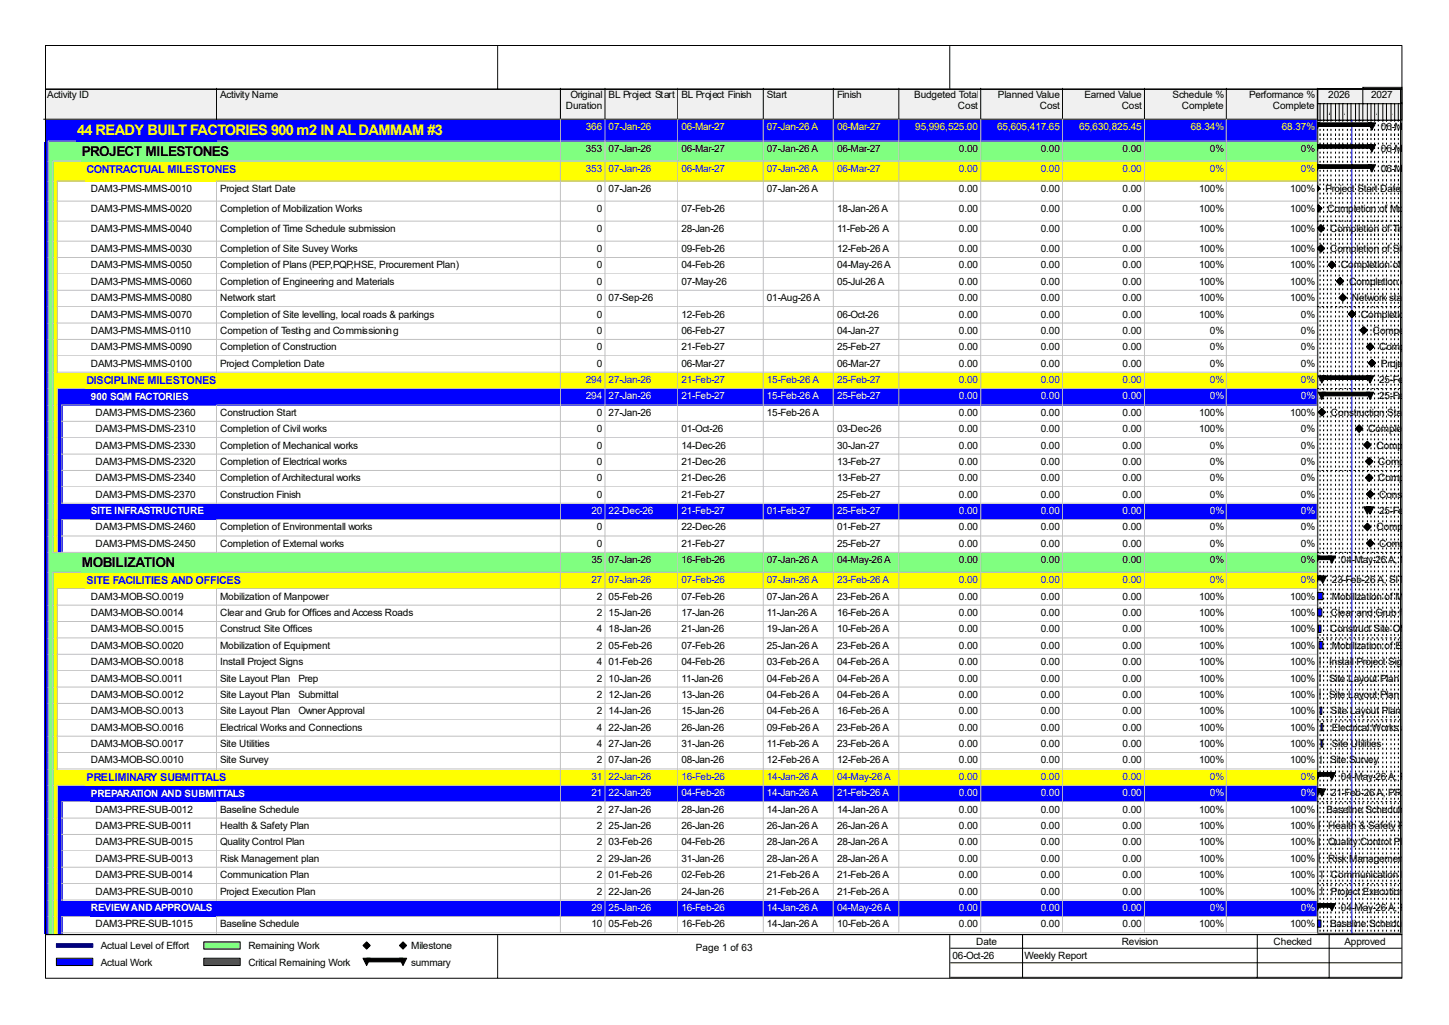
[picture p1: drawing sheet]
<svg xmlns="http://www.w3.org/2000/svg" width="420mm" height="297mm" viewBox="0 0 420 297" stroke-linecap="round" stroke-linejoin="round" font-family="sans-serif">
<defs><g id="words">
<text font-size="4.2" fill="#ff0" x="22.4" y="39">44 READY BUILT FACTORIES 900 m2 IN AL DAMMAM #3</text>
<g font-size="4">
<text x="23.7" y="45.1">PROJECT MILESTONES</text>
<text x="23.7" y="164.3">MOBILIZATION</text>
</g>
<g font-size="3.2" fill="#00f">
<text x="25.1" y="50.2">CONTRACTUAL MILESTONES</text>
<text x="25.1" y="111.3">DISCIPLINE MILESTONES</text>
<text x="25.1" y="169.3">SITE FACILITIES AND OFFICES</text>
<text x="25.1" y="226.3">PRELIMINARY SUBMITTALS</text>
</g>
<g font-size="2.9">
<text x="13.7" y="28.4">Activity ID</text>
<text x="63.8" y="28.4">Activity Name</text>
<text x="165.4" y="28.4">Original</text>
<text x="176.4" y="28.4">BL Project Start</text>
<text x="197.5" y="28.4">BL Project Finish</text>
<text x="222.3" y="28.4">Start</text>
<text x="242.6" y="28.4">Finish</text>
<text x="265" y="28.4">Budgeted Total</text>
<text x="289.3" y="28.4">Planned Value</text>
<text x="314.3" y="28.4">Earned Value</text>
<text x="339.9" y="28.4">Schedule %</text>
<text x="362" y="28.4">Performance %</text>
<text x="385" y="28.4">2026</text>
<text x="397.4" y="28.4">2027</text>
<text x="164" y="31.6">Duration</text>
<text x="277.7" y="31.6">Cost</text>
<text x="301.4" y="31.6">Cost</text>
<text x="325.1" y="31.6">Cost</text>
<text x="342.5" y="31.6">Complete</text>
<text x="368.9" y="31.6">Complete</text>
<text x="385.2" y="33.2">A</text>
<text x="389.7" y="33.2">A</text>
<text x="398.9" y="33.2">A</text>
<text x="403.7" y="33.2">A</text>
<text x="400.3" y="37.7">06-Mar-27, 44 RE</text>
<text x="169.8" y="44">353</text>
<text x="176.4" y="44">07-Jan-26</text>
<text x="197.5" y="44">06-Mar-27</text>
<text x="222.3" y="44">07-Jan-26 A</text>
<text x="242.6" y="44">06-Mar-27</text>
<text x="277.9" y="44">0.00</text>
<text x="301.7" y="44">0.00</text>
<text x="325.4" y="44">0.00</text>
<text x="350.7" y="44">0%</text>
<text x="377.1" y="44">0%</text>
<text x="400.3" y="44">06-Mar-27, PROJ</text>
<text x="400.3" y="49.8">06-Mar-27, CONT</text>
<text x="26.4" y="55.6">DAM3-PMS-MMS-0010</text>
<text x="63.8" y="55.6">Project Start Date</text>
<text x="173" y="55.6">0</text>
<text x="176.4" y="55.6">07-Jan-26</text>
<text x="222.3" y="55.6">07-Jan-26 A</text>
<text x="277.9" y="55.6">0.00</text>
<text x="301.7" y="55.6">0.00</text>
<text x="325.4" y="55.6">0.00</text>
<text x="347.6" y="55.6">100%</text>
<text x="373.9" y="55.6">100%</text>
<text x="384.2" y="55.6">Project Start Date, 07-Jan-26 A</text>
<text x="26.4" y="61.4">DAM3-PMS-MMS-0020</text>
<text x="63.8" y="61.4">Completion of Mobilization Works</text>
<text x="173" y="61.4">0</text>
<text x="197.5" y="61.4">07-Feb-26</text>
<text x="242.6" y="61.4">18-Jan-26 A</text>
<text x="277.9" y="61.4">0.00</text>
<text x="301.7" y="61.4">0.00</text>
<text x="325.4" y="61.4">0.00</text>
<text x="347.6" y="61.4">100%</text>
<text x="373.9" y="61.4">100%</text>
<text x="384.7" y="61.4">Completion of Mobilization Wo</text>
<text x="26.4" y="67.2">DAM3-PMS-MMS-0040</text>
<text x="63.8" y="67.2">Completion of Time Schedule submission</text>
<text x="173" y="67.2">0</text>
<text x="197.5" y="67.2">28-Jan-26</text>
<text x="242.6" y="67.2">11-Feb-26 A</text>
<text x="277.9" y="67.2">0.00</text>
<text x="301.7" y="67.2">0.00</text>
<text x="325.4" y="67.2">0.00</text>
<text x="347.6" y="67.2">100%</text>
<text x="373.9" y="67.2">100%</text>
<text x="385.5" y="67.2">Completion of Time Schedule</text>
<text x="26.4" y="73">DAM3-PMS-MMS-0030</text>
<text x="26.4" y="77.8">DAM3-PMS-MMS-0050</text>
<text x="63.8" y="73">Completion of Site Suvey Works</text>
<text x="63.8" y="77.8">Completion of Plans (PEP,PQP,HSE, Procurement Plan)</text>
<text x="173" y="73">0</text>
<text x="173" y="77.8">0</text>
<text x="197.5" y="73">09-Feb-26</text>
<text x="197.5" y="77.8">04-Feb-26</text>
<text x="242.6" y="73">12-Feb-26 A</text>
<text x="242.6" y="77.8">04-May-26 A</text>
<text x="277.9" y="73">0.00</text>
<text x="277.9" y="77.8">0.00</text>
<text x="301.7" y="73">0.00</text>
<text x="301.7" y="77.8">0.00</text>
<text x="325.4" y="73">0.00</text>
<text x="325.4" y="77.8">0.00</text>
<text x="347.6" y="73">100%</text>
<text x="347.6" y="77.8">100%</text>
<text x="373.9" y="73">100%</text>
<text x="373.9" y="77.8">100%</text>
<text x="385.5" y="73">Completion of Site Suvey Wo</text>
<text x="388.7" y="77.8">Completion of Plans (PEP,</text>
<text x="26.4" y="82.5">DAM3-PMS-MMS-0060</text>
<text x="63.8" y="82.5">Completion of Engineering and Materials</text>
<text x="173" y="82.5">0</text>
<text x="197.5" y="82.5">07-May-26</text>
<text x="242.6" y="82.5">05-Jul-26 A</text>
<text x="277.9" y="82.5">0.00</text>
<text x="301.7" y="82.5">0.00</text>
<text x="325.4" y="82.5">0.00</text>
<text x="347.6" y="82.5">100%</text>
<text x="373.9" y="82.5">100%</text>
<text x="391" y="82.5">Completion of Engineerin</text>
<text x="26.4" y="87.3">DAM3-PMS-MMS-0080</text>
<text x="63.8" y="87.3">Network start</text>
<text x="173" y="87.3">0</text>
<text x="176.4" y="87.3">07-Sep-26</text>
<text x="222.3" y="87.3">01-Aug-26 A</text>
<text x="277.9" y="87.3">0.00</text>
<text x="301.7" y="87.3">0.00</text>
<text x="325.4" y="87.3">0.00</text>
<text x="347.6" y="87.3">100%</text>
<text x="373.9" y="87.3">100%</text>
<text x="391.8" y="87.3">Network start, 01-Aug-26</text>
<text x="26.4" y="92">DAM3-PMS-MMS-0070</text>
<text x="63.8" y="92">Completion of Site levelling, local roads &amp; parkings</text>
<text x="173" y="92">0</text>
<text x="197.5" y="92">12-Feb-26</text>
<text x="242.6" y="92">06-Oct-26</text>
<text x="277.9" y="92">0.00</text>
<text x="301.7" y="92">0.00</text>
<text x="325.4" y="92">0.00</text>
<text x="347.6" y="92">100%</text>
<text x="377.1" y="92">0%</text>
<text x="394.5" y="92">Completion of Site lev</text>
<text x="26.4" y="96.8">DAM3-PMS-MMS-0110</text>
<text x="26.4" y="101.5">DAM3-PMS-MMS-0090</text>
<text x="63.8" y="96.8">Competion of Testing and Commissioning</text>
<text x="63.8" y="101.5">Completion of Construction</text>
<text x="173" y="96.8">0</text>
<text x="173" y="101.5">0</text>
<text x="197.5" y="96.8">06-Feb-27</text>
<text x="197.5" y="101.5">21-Feb-27</text>
<text x="242.6" y="96.8">04-Jan-27</text>
<text x="242.6" y="101.5">25-Feb-27</text>
<text x="277.9" y="96.8">0.00</text>
<text x="277.9" y="101.5">0.00</text>
<text x="301.7" y="96.8">0.00</text>
<text x="301.7" y="101.5">0.00</text>
<text x="325.4" y="96.8">0.00</text>
<text x="325.4" y="101.5">0.00</text>
<text x="350.7" y="96.8">0%</text>
<text x="350.7" y="101.5">0%</text>
<text x="377.1" y="96.8">0%</text>
<text x="377.1" y="101.5">0%</text>
<text x="397.9" y="96.8">Competion of Testin</text>
<text x="399.8" y="101.5">Completion of Co</text>
<text x="26.4" y="106.3">DAM3-PMS-MMS-0100</text>
<text x="63.8" y="106.3">Project Completion Date</text>
<text x="173" y="106.3">0</text>
<text x="197.5" y="106.3">06-Mar-27</text>
<text x="242.6" y="106.3">06-Mar-27</text>
<text x="277.9" y="106.3">0.00</text>
<text x="301.7" y="106.3">0.00</text>
<text x="325.4" y="106.3">0.00</text>
<text x="350.7" y="106.3">0%</text>
<text x="377.1" y="106.3">0%</text>
<text x="400.3" y="106.3">Project Completio</text>
<text x="399.8" y="111">25-Feb-27, DISCI</text>
<text x="399.8" y="115.7">25-Feb-27, 900 S</text>
<text x="27.7" y="120.5">DAM3-PMS-DMS-2360</text>
<text x="27.7" y="125.2">DAM3-PMS-DMS-2310</text>
<text x="63.8" y="120.5">Construction Start</text>
<text x="63.8" y="125.2">Completion of Civil works</text>
<text x="173" y="120.5">0</text>
<text x="173" y="125.2">0</text>
<text x="176.4" y="120.5">27-Jan-26</text>
<text x="197.5" y="125.2">01-Oct-26</text>
<text x="222.3" y="120.5">15-Feb-26 A</text>
<text x="242.6" y="125.2">03-Dec-26</text>
<text x="277.9" y="120.5">0.00</text>
<text x="277.9" y="125.2">0.00</text>
<text x="301.7" y="120.5">0.00</text>
<text x="301.7" y="125.2">0.00</text>
<text x="325.4" y="120.5">0.00</text>
<text x="325.4" y="125.2">0.00</text>
<text x="347.6" y="120.5">100%</text>
<text x="347.6" y="125.2">100%</text>
<text x="373.9" y="120.5">100%</text>
<text x="377.1" y="125.2">0%</text>
<text x="385.8" y="120.5">Construction Start, 15-Feb-26</text>
<text x="396.6" y="125.2">Completion of Civil w</text>
<text x="27.7" y="130">DAM3-PMS-DMS-2330</text>
<text x="63.8" y="130">Completion of Mechanical works</text>
<text x="173" y="130">0</text>
<text x="197.5" y="130">14-Dec-26</text>
<text x="242.6" y="130">30-Jan-27</text>
<text x="277.9" y="130">0.00</text>
<text x="301.7" y="130">0.00</text>
<text x="325.4" y="130">0.00</text>
<text x="350.7" y="130">0%</text>
<text x="377.1" y="130">0%</text>
<text x="398.9" y="130">Completion of Me</text>
<text x="27.7" y="134.7">DAM3-PMS-DMS-2320</text>
<text x="63.8" y="134.7">Completion of Electrical works</text>
<text x="173" y="134.7">0</text>
<text x="197.5" y="134.7">21-Dec-26</text>
<text x="242.6" y="134.7">13-Feb-27</text>
<text x="277.9" y="134.7">0.00</text>
<text x="301.7" y="134.7">0.00</text>
<text x="325.4" y="134.7">0.00</text>
<text x="350.7" y="134.7">0%</text>
<text x="377.1" y="134.7">0%</text>
<text x="399.5" y="134.7">Completion of Ele</text>
<text x="27.7" y="139.5">DAM3-PMS-DMS-2340</text>
<text x="63.8" y="139.5">Completion of Architectural works</text>
<text x="173" y="139.5">0</text>
<text x="197.5" y="139.5">21-Dec-26</text>
<text x="242.6" y="139.5">13-Feb-27</text>
<text x="277.9" y="139.5">0.00</text>
<text x="301.7" y="139.5">0.00</text>
<text x="325.4" y="139.5">0.00</text>
<text x="350.7" y="139.5">0%</text>
<text x="377.1" y="139.5">0%</text>
<text x="399.5" y="139.5">Completion of Arc</text>
<text x="27.7" y="144.2">DAM3-PMS-DMS-2370</text>
<text x="63.8" y="144.2">Construction Finish</text>
<text x="173" y="144.2">0</text>
<text x="197.5" y="144.2">21-Feb-27</text>
<text x="242.6" y="144.2">25-Feb-27</text>
<text x="277.9" y="144.2">0.00</text>
<text x="301.7" y="144.2">0.00</text>
<text x="325.4" y="144.2">0.00</text>
<text x="350.7" y="144.2">0%</text>
<text x="377.1" y="144.2">0%</text>
<text x="399.8" y="144.2">Construction Finis</text>
<text x="399.8" y="149">25-Feb-27, SITE I</text>
<text x="27.7" y="153.7">DAM3-PMS-DMS-2460</text>
<text x="63.8" y="153.7">Completion of Environmentall works</text>
<text x="173" y="153.7">0</text>
<text x="197.5" y="153.7">22-Dec-26</text>
<text x="242.6" y="153.7">01-Feb-27</text>
<text x="277.9" y="153.7">0.00</text>
<text x="301.7" y="153.7">0.00</text>
<text x="325.4" y="153.7">0.00</text>
<text x="350.7" y="153.7">0%</text>
<text x="377.1" y="153.7">0%</text>
<text x="398.9" y="153.7">Completion of Env</text>
<text x="27.7" y="158.5">DAM3-PMS-DMS-2450</text>
<text x="63.8" y="158.5">Completion of External works</text>
<text x="173" y="158.5">0</text>
<text x="197.5" y="158.5">21-Feb-27</text>
<text x="242.6" y="158.5">25-Feb-27</text>
<text x="277.9" y="158.5">0.00</text>
<text x="301.7" y="158.5">0.00</text>
<text x="325.4" y="158.5">0.00</text>
<text x="350.7" y="158.5">0%</text>
<text x="377.1" y="158.5">0%</text>
<text x="399.8" y="158.5">Completion of Ex</text>
<text x="171.4" y="163.2">35</text>
<text x="176.4" y="163.2">07-Jan-26</text>
<text x="197.5" y="163.2">16-Feb-26</text>
<text x="222.3" y="163.2">07-Jan-26 A</text>
<text x="242.6" y="163.2">04-May-26 A</text>
<text x="277.9" y="163.2">0.00</text>
<text x="301.7" y="163.2">0.00</text>
<text x="325.4" y="163.2">0.00</text>
<text x="350.7" y="163.2">0%</text>
<text x="377.1" y="163.2">0%</text>
<text x="388.7" y="163.2">04-May-26 A, MOBILIZATIO</text>
<text x="26.4" y="173.8">DAM3-MOB-SO.0019</text>
<text x="63.8" y="173.8">Mobilization of Manpower</text>
<text x="173" y="173.8">2</text>
<text x="176.4" y="173.8">05-Feb-26</text>
<text x="197.5" y="173.8">07-Feb-26</text>
<text x="222.3" y="173.8">07-Jan-26 A</text>
<text x="242.6" y="173.8">23-Feb-26 A</text>
<text x="277.9" y="173.8">0.00</text>
<text x="301.7" y="173.8">0.00</text>
<text x="325.4" y="173.8">0.00</text>
<text x="347.6" y="173.8">100%</text>
<text x="373.9" y="173.8">100%</text>
<text x="386" y="169">23-Feb-26 A, SITE FACILITIE</text>
<text x="386" y="173.8">Mobilization of Manpower</text>
<text x="26.4" y="178.5">DAM3-MOB-SO.0014</text>
<text x="63.8" y="178.5">Clear and Grub for Offices and Access Roads</text>
<text x="173" y="178.5">2</text>
<text x="176.4" y="178.5">15-Jan-26</text>
<text x="197.5" y="178.5">17-Jan-26</text>
<text x="222.3" y="178.5">11-Jan-26 A</text>
<text x="242.6" y="178.5">16-Feb-26 A</text>
<text x="277.9" y="178.5">0.00</text>
<text x="301.7" y="178.5">0.00</text>
<text x="325.4" y="178.5">0.00</text>
<text x="347.6" y="178.5">100%</text>
<text x="373.9" y="178.5">100%</text>
<text x="385.8" y="178.5">Clear and Grub for Offices an</text>
<text x="26.4" y="183.3">DAM3-MOB-SO.0015</text>
<text x="63.8" y="183.3">Construct Site Offices</text>
<text x="173" y="183.3">4</text>
<text x="176.4" y="183.3">18-Jan-26</text>
<text x="197.5" y="183.3">21-Jan-26</text>
<text x="222.3" y="183.3">19-Jan-26 A</text>
<text x="242.6" y="183.3">10-Feb-26 A</text>
<text x="277.9" y="183.3">0.00</text>
<text x="301.7" y="183.3">0.00</text>
<text x="325.4" y="183.3">0.00</text>
<text x="347.6" y="183.3">100%</text>
<text x="373.9" y="183.3">100%</text>
<text x="385.5" y="183.3">Construct Site Offices</text>
<text x="26.4" y="188">DAM3-MOB-SO.0020</text>
<text x="63.8" y="188">Mobilization of Equipment</text>
<text x="173" y="188">2</text>
<text x="176.4" y="188">05-Feb-26</text>
<text x="197.5" y="188">07-Feb-26</text>
<text x="222.3" y="188">25-Jan-26 A</text>
<text x="242.6" y="188">23-Feb-26 A</text>
<text x="277.9" y="188">0.00</text>
<text x="301.7" y="188">0.00</text>
<text x="325.4" y="188">0.00</text>
<text x="347.6" y="188">100%</text>
<text x="373.9" y="188">100%</text>
<text x="386" y="188">Mobilization of Equipment</text>
<text x="26.4" y="192.7">DAM3-MOB-SO.0018</text>
<text x="26.4" y="197.5">DAM3-MOB-SO.0011</text>
<text x="63.8" y="192.7">Install Project Signs</text>
<text x="63.8" y="197.5">Site Layout Plan</text>
<text x="86.5" y="197.5">Prep</text>
<text x="173" y="192.7">4</text>
<text x="173" y="197.5">2</text>
<text x="176.4" y="192.7">01-Feb-26</text>
<text x="176.4" y="197.5">10-Jan-26</text>
<text x="197.5" y="192.7">04-Feb-26</text>
<text x="197.5" y="197.5">11-Jan-26</text>
<text x="222.3" y="192.7">03-Feb-26 A</text>
<text x="222.3" y="197.5">04-Feb-26 A</text>
<text x="242.6" y="192.7">04-Feb-26 A</text>
<text x="242.6" y="197.5">04-Feb-26 A</text>
<text x="277.9" y="192.7">0.00</text>
<text x="277.9" y="197.5">0.00</text>
<text x="301.7" y="192.7">0.00</text>
<text x="301.7" y="197.5">0.00</text>
<text x="325.4" y="192.7">0.00</text>
<text x="325.4" y="197.5">0.00</text>
<text x="347.6" y="192.7">100%</text>
<text x="347.6" y="197.5">100%</text>
<text x="373.9" y="192.7">100%</text>
<text x="373.9" y="197.5">100%</text>
<text x="385.2" y="192.7">Install Project Signs</text>
<text x="385.2" y="197.5">Site Layout Plan</text>
<text x="26.4" y="202.2">DAM3-MOB-SO.0012</text>
<text x="63.8" y="202.2">Site Layout Plan</text>
<text x="86.5" y="202.2">Submittal</text>
<text x="173" y="202.2">2</text>
<text x="176.4" y="202.2">12-Jan-26</text>
<text x="197.5" y="202.2">13-Jan-26</text>
<text x="222.3" y="202.2">04-Feb-26 A</text>
<text x="242.6" y="202.2">04-Feb-26 A</text>
<text x="277.9" y="202.2">0.00</text>
<text x="301.7" y="202.2">0.00</text>
<text x="325.4" y="202.2">0.00</text>
<text x="347.6" y="202.2">100%</text>
<text x="373.9" y="202.2">100%</text>
<text x="385.2" y="202.2">Site Layout Plan</text>
<text x="26.4" y="207">DAM3-MOB-SO.0013</text>
<text x="63.8" y="207">Site Layout Plan</text>
<text x="86.5" y="207">Owner Approval</text>
<text x="173" y="207">2</text>
<text x="176.4" y="207">14-Jan-26</text>
<text x="197.5" y="207">15-Jan-26</text>
<text x="222.3" y="207">04-Feb-26 A</text>
<text x="242.6" y="207">16-Feb-26 A</text>
<text x="277.9" y="207">0.00</text>
<text x="301.7" y="207">0.00</text>
<text x="325.4" y="207">0.00</text>
<text x="347.6" y="207">100%</text>
<text x="373.9" y="207">100%</text>
<text x="385.8" y="207">Site Layout Plan</text>
<text x="26.4" y="211.8">DAM3-MOB-SO.0016</text>
<text x="63.8" y="211.8">Electrical Works and Connections</text>
<text x="173" y="211.8">4</text>
<text x="176.4" y="211.8">22-Jan-26</text>
<text x="197.5" y="211.8">26-Jan-26</text>
<text x="222.3" y="211.8">09-Feb-26 A</text>
<text x="242.6" y="211.8">23-Feb-26 A</text>
<text x="277.9" y="211.8">0.00</text>
<text x="301.7" y="211.8">0.00</text>
<text x="325.4" y="211.8">0.00</text>
<text x="347.6" y="211.8">100%</text>
<text x="373.9" y="211.8">100%</text>
<text x="386" y="211.8">Electrical Works and Connec</text>
<text x="26.4" y="216.5">DAM3-MOB-SO.0017</text>
<text x="26.4" y="221.2">DAM3-MOB-SO.0010</text>
<text x="63.8" y="216.5">Site Utilities</text>
<text x="63.8" y="221.2">Site Survey</text>
<text x="173" y="216.5">4</text>
<text x="173" y="221.2">2</text>
<text x="176.4" y="216.5">27-Jan-26</text>
<text x="176.4" y="221.2">07-Jan-26</text>
<text x="197.5" y="216.5">31-Jan-26</text>
<text x="197.5" y="221.2">08-Jan-26</text>
<text x="222.3" y="216.5">11-Feb-26 A</text>
<text x="222.3" y="221.2">12-Feb-26 A</text>
<text x="242.6" y="216.5">23-Feb-26 A</text>
<text x="242.6" y="221.2">12-Feb-26 A</text>
<text x="277.9" y="216.5">0.00</text>
<text x="277.9" y="221.2">0.00</text>
<text x="301.7" y="216.5">0.00</text>
<text x="301.7" y="221.2">0.00</text>
<text x="325.4" y="216.5">0.00</text>
<text x="325.4" y="221.2">0.00</text>
<text x="347.6" y="216.5">100%</text>
<text x="347.6" y="221.2">100%</text>
<text x="373.9" y="216.5">100%</text>
<text x="373.9" y="221.2">100%</text>
<text x="385.5" y="221.2">Site Survey</text>
<text x="386" y="216.5">Site Utilities</text>
<text x="388.7" y="226">04-May-26 A, PRELIMINA</text>
<text x="385.8" y="230.7">21-Feb-26 A, PREPARATION</text>
<text x="27.7" y="235.5">DAM3-PRE-SUB-0012</text>
<text x="63.8" y="235.5">Baseline Schedule</text>
<text x="173" y="235.5">2</text>
<text x="176.4" y="235.5">27-Jan-26</text>
<text x="197.5" y="235.5">28-Jan-26</text>
<text x="222.3" y="235.5">14-Jan-26 A</text>
<text x="242.6" y="235.5">14-Jan-26 A</text>
<text x="277.9" y="235.5">0.00</text>
<text x="301.7" y="235.5">0.00</text>
<text x="325.4" y="235.5">0.00</text>
<text x="347.6" y="235.5">100%</text>
<text x="373.9" y="235.5">100%</text>
<text x="384.5" y="235.5">Baseline Schedule</text>
<text x="27.7" y="240.2">DAM3-PRE-SUB-0011</text>
<text x="27.7" y="244.9">DAM3-PRE-SUB-0015</text>
<text x="63.8" y="240.2">Health &amp; Safety Plan</text>
<text x="63.8" y="244.9">Quality Control Plan</text>
<text x="173" y="240.2">2</text>
<text x="173" y="244.9">2</text>
<text x="176.4" y="240.2">25-Jan-26</text>
<text x="176.4" y="244.9">03-Feb-26</text>
<text x="197.5" y="240.2">26-Jan-26</text>
<text x="197.5" y="244.9">04-Feb-26</text>
<text x="222.3" y="240.2">26-Jan-26 A</text>
<text x="222.3" y="244.9">28-Jan-26 A</text>
<text x="242.6" y="240.2">26-Jan-26 A</text>
<text x="242.6" y="244.9">28-Jan-26 A</text>
<text x="277.9" y="240.2">0.00</text>
<text x="277.9" y="244.9">0.00</text>
<text x="301.7" y="240.2">0.00</text>
<text x="301.7" y="244.9">0.00</text>
<text x="325.4" y="240.2">0.00</text>
<text x="325.4" y="244.9">0.00</text>
<text x="347.6" y="240.2">100%</text>
<text x="347.6" y="244.9">100%</text>
<text x="373.9" y="240.2">100%</text>
<text x="373.9" y="244.9">100%</text>
<text x="385" y="240.2">Health &amp; Safety Plan</text>
<text x="385" y="244.9">Quality Control Plan</text>
<text x="27.7" y="249.7">DAM3-PRE-SUB-0013</text>
<text x="63.8" y="249.7">Risk Management plan</text>
<text x="173" y="249.7">2</text>
<text x="176.4" y="249.7">29-Jan-26</text>
<text x="197.5" y="249.7">31-Jan-26</text>
<text x="222.3" y="249.7">28-Jan-26 A</text>
<text x="242.6" y="249.7">28-Jan-26 A</text>
<text x="277.9" y="249.7">0.00</text>
<text x="301.7" y="249.7">0.00</text>
<text x="325.4" y="249.7">0.00</text>
<text x="347.6" y="249.7">100%</text>
<text x="373.9" y="249.7">100%</text>
<text x="385" y="249.7">Risk Management plan</text>
<text x="27.7" y="254.5">DAM3-PRE-SUB-0014</text>
<text x="63.8" y="254.5">Communication Plan</text>
<text x="173" y="254.5">2</text>
<text x="176.4" y="254.5">01-Feb-26</text>
<text x="197.5" y="254.5">02-Feb-26</text>
<text x="222.3" y="254.5">21-Feb-26 A</text>
<text x="242.6" y="254.5">21-Feb-26 A</text>
<text x="277.9" y="254.5">0.00</text>
<text x="301.7" y="254.5">0.00</text>
<text x="325.4" y="254.5">0.00</text>
<text x="347.6" y="254.5">100%</text>
<text x="373.9" y="254.5">100%</text>
<text x="385.8" y="254.5">Communication Plan</text>
<text x="27.7" y="259.2">DAM3-PRE-SUB-0010</text>
<text x="63.8" y="259.2">Project Execution Plan</text>
<text x="173" y="259.2">2</text>
<text x="176.4" y="259.2">22-Jan-26</text>
<text x="197.5" y="259.2">24-Jan-26</text>
<text x="222.3" y="259.2">21-Feb-26 A</text>
<text x="242.6" y="259.2">21-Feb-26 A</text>
<text x="277.9" y="259.2">0.00</text>
<text x="301.7" y="259.2">0.00</text>
<text x="325.4" y="259.2">0.00</text>
<text x="347.6" y="259.2">100%</text>
<text x="373.9" y="259.2">100%</text>
<text x="385.8" y="259.2">Project Execution Plan</text>
<text x="388.7" y="263.9">04-May-26 A, REVIEW AN</text>
<text x="27.7" y="268.7">DAM3-PRE-SUB-1015</text>
<text x="63.8" y="268.7">Baseline Schedule</text>
<text x="171.4" y="268.7">10</text>
<text x="176.4" y="268.7">05-Feb-26</text>
<text x="197.5" y="268.7">16-Feb-26</text>
<text x="222.3" y="268.7">14-Jan-26 A</text>
<text x="242.6" y="268.7">10-Feb-26 A</text>
<text x="277.9" y="268.7">0.00</text>
<text x="301.7" y="268.7">0.00</text>
<text x="325.4" y="268.7">0.00</text>
<text x="347.6" y="268.7">100%</text>
<text x="373.9" y="268.7">100%</text>
<text x="385.5" y="268.7">Baseline Schedule</text>
<text x="29.3" y="275">Actual Level of Effort</text>
<text x="72" y="275">Remaining Work</text>
<text x="119.2" y="275">Milestone</text>
<text x="201.7" y="275.5">Page 1 of 63</text>
<text x="283" y="273.7">Date</text>
<text x="325.1" y="273.7">Revision</text>
<text x="369.1" y="273.7">Checked</text>
<text x="389.7" y="273.7">Approved</text>
<text x="29.3" y="279.8">Actual Work</text>
<text x="72" y="279.8">Critical Remaining Work</text>
<text x="119.2" y="279.8">summary</text>
<text x="276.1" y="277.9">06-Oct-26</text>
<text x="296.9" y="277.9">Weekly Report</text>
</g>
<g font-size="2.9" fill="#ff0">
<text x="169.8" y="37.7">366</text>
<text x="176.4" y="37.7">07-Jan-26</text>
<text x="197.5" y="37.7">06-Mar-27</text>
<text x="222.3" y="37.7">07-Jan-26 A</text>
<text x="242.6" y="37.7">06-Mar-27</text>
<text x="265.3" y="37.7">95,996,525.00</text>
<text x="289" y="37.7">65,605,417.65</text>
<text x="312.8" y="37.7">65,630,825.45</text>
<text x="345.2" y="37.7">68.34%</text>
<text x="371.6" y="37.7">68.37%</text>
</g>
<g font-size="2.9" fill="#00f">
<text x="169.8" y="49.8">353</text>
<text x="176.4" y="49.8">07-Jan-26</text>
<text x="197.5" y="49.8">06-Mar-27</text>
<text x="222.3" y="49.8">07-Jan-26 A</text>
<text x="242.6" y="49.8">06-Mar-27</text>
<text x="277.9" y="49.8">0.00</text>
<text x="301.7" y="49.8">0.00</text>
<text x="325.4" y="49.8">0.00</text>
<text x="350.7" y="49.8">0%</text>
<text x="377.1" y="49.8">0%</text>
<text x="169.8" y="111">294</text>
<text x="176.4" y="111">27-Jan-26</text>
<text x="197.5" y="111">21-Feb-27</text>
<text x="222.3" y="111">15-Feb-26 A</text>
<text x="242.6" y="111">25-Feb-27</text>
<text x="277.9" y="111">0.00</text>
<text x="301.7" y="111">0.00</text>
<text x="325.4" y="111">0.00</text>
<text x="350.7" y="111">0%</text>
<text x="377.1" y="111">0%</text>
<text x="171.4" y="169">27</text>
<text x="176.4" y="169">07-Jan-26</text>
<text x="197.5" y="169">07-Feb-26</text>
<text x="222.3" y="169">07-Jan-26 A</text>
<text x="242.6" y="169">23-Feb-26 A</text>
<text x="277.9" y="169">0.00</text>
<text x="301.7" y="169">0.00</text>
<text x="325.4" y="169">0.00</text>
<text x="350.7" y="169">0%</text>
<text x="377.1" y="169">0%</text>
<text x="171.4" y="226">31</text>
<text x="176.4" y="226">22-Jan-26</text>
<text x="197.5" y="226">16-Feb-26</text>
<text x="222.3" y="226">14-Jan-26 A</text>
<text x="242.6" y="226">04-May-26 A</text>
<text x="277.9" y="226">0.00</text>
<text x="301.7" y="226">0.00</text>
<text x="325.4" y="226">0.00</text>
<text x="350.7" y="226">0%</text>
<text x="377.1" y="226">0%</text>
</g>
<g font-size="2.9" fill="#fff">
<text x="26.4" y="115.8">900 SQM FACTORIES</text>
<text x="169.8" y="115.7">294</text>
<text x="176.4" y="115.7">27-Jan-26</text>
<text x="197.5" y="115.7">21-Feb-27</text>
<text x="222.3" y="115.7">15-Feb-26 A</text>
<text x="242.6" y="115.7">25-Feb-27</text>
<text x="277.9" y="115.7">0.00</text>
<text x="301.7" y="115.7">0.00</text>
<text x="325.4" y="115.7">0.00</text>
<text x="350.7" y="115.7">0%</text>
<text x="377.1" y="115.7">0%</text>
<text x="26.4" y="149.1">SITE INFRASTRUCTURE</text>
<text x="171.4" y="149">20</text>
<text x="176.4" y="149">22-Dec-26</text>
<text x="197.5" y="149">21-Feb-27</text>
<text x="222.3" y="149">01-Feb-27</text>
<text x="242.6" y="149">25-Feb-27</text>
<text x="277.9" y="149">0.00</text>
<text x="301.7" y="149">0.00</text>
<text x="325.4" y="149">0.00</text>
<text x="350.7" y="149">0%</text>
<text x="377.1" y="149">0%</text>
<text x="26.4" y="230.8">PREPARATION AND SUBMITTALS</text>
<text x="171.4" y="230.7">21</text>
<text x="176.4" y="230.7">22-Jan-26</text>
<text x="197.5" y="230.7">04-Feb-26</text>
<text x="222.3" y="230.7">14-Jan-26 A</text>
<text x="242.6" y="230.7">21-Feb-26 A</text>
<text x="277.9" y="230.7">0.00</text>
<text x="301.7" y="230.7">0.00</text>
<text x="325.4" y="230.7">0.00</text>
<text x="350.7" y="230.7">0%</text>
<text x="377.1" y="230.7">0%</text>
<text x="171.4" y="263.9">29</text>
<text x="176.4" y="263.9">25-Jan-26</text>
<text x="197.5" y="263.9">16-Feb-26</text>
<text x="222.3" y="263.9">14-Jan-26 A</text>
<text x="242.6" y="263.9">04-May-26 A</text>
<text x="277.9" y="263.9">0.00</text>
<text x="301.7" y="263.9">0.00</text>
<text x="325.4" y="263.9">0.00</text>
<text x="350.7" y="263.9">0%</text>
<text x="377.1" y="263.9">0%</text>
<text x="26.4" y="264">REVIEW AND APPROVALS</text>
</g>
</g></defs>
<path d="M12.9 25.6h50.1v9.2h-50.1z" fill="#f0f0f0"/>
<path d="M62.8 25.6v8.9h-50.1" fill="none" stroke="#000" stroke-width=".29"/>
<path d="M63 25.6h99.7v9.2h-99.7z" fill="#f0f0f0"/>
<path d="M162.4 25.6v8.9h-99.6" fill="none" stroke="#000" stroke-width=".29"/>
<path d="M162.7 25.6h12.9v9.2h-12.9z" fill="#f0f0f0"/>
<path d="M175.4 25.6v8.9h-13" fill="none" stroke="#000" stroke-width=".29"/>
<path d="M175.6 25.6h21.1v9.2h-21.1z" fill="#f0f0f0"/>
<path d="M196.4 25.6v8.9h-21" fill="none" stroke="#000" stroke-width=".29"/>
<path d="M196.7 25.6h24.8v9.2h-24.8z" fill="#f0f0f0"/>
<path d="M221.2 25.6v8.9h-24.8" fill="none" stroke="#000" stroke-width=".29"/>
<path d="M221.5 25.6h20.3v9.2h-20.3z" fill="#f0f0f0"/>
<path d="M241.5 25.6v8.9h-20.3" fill="none" stroke="#000" stroke-width=".29"/>
<path d="M241.8 25.6h19v9.2h-19z" fill="#f0f0f0"/>
<path d="M260.5 25.6v8.9h-19" fill="none" stroke="#000" stroke-width=".29"/>
<path d="M260.8 25.6h23.7v9.2h-23.7z" fill="#f0f0f0"/>
<path d="M284.3 25.6v8.9h-23.8" fill="none" stroke="#000" stroke-width=".29"/>
<path d="M284.5 25.6h23.8v9.2h-23.8z" fill="#f0f0f0"/>
<path d="M308 25.6v8.9h-23.7" fill="none" stroke="#000" stroke-width=".29"/>
<path d="M308.3 25.6h23.7v9.2h-23.7z" fill="#f0f0f0"/>
<path d="M331.7 25.6v8.9h-23.7" fill="none" stroke="#000" stroke-width=".29"/>
<path d="M332 25.6h23.7v9.2h-23.7z" fill="#f0f0f0"/>
<path d="M355.5 25.6v8.9h-23.8" fill="none" stroke="#000" stroke-width=".29"/>
<path d="M355.7 25.6h26.4v9.2h-26.4z" fill="#f0f0f0"/>
<path d="M381.8 25.6v8.9h-26.3" fill="none" stroke="#000" stroke-width=".29"/>
<path d="M12.9 34.8h50.1v6.3h-50.1z" fill="#00f"/>
<path d="M14 40.9h49" fill="none" stroke="#c0c0c0" stroke-width=".29"/>
<g fill="#00f">
<path d="M63 34.8h99.7v6.3h-99.7z"/>
<path d="M22.1 35.1h139.8v5.8h-139.8z"/>
</g>
<path d="M162.4 34.5v6.4h-99.4" fill="none" stroke="#c0c0c0" stroke-width=".29"/>
<g fill="#00f">
<path d="M162.7 34.8h12.9v6.3h-12.9z"/>
<path d="M163.2 35.1h11.6v5.8h-11.6z"/>
</g>
<path d="M175.4 34.5v6.4h-12.7" fill="none" stroke="#c0c0c0" stroke-width=".29"/>
<g fill="#00f">
<path d="M175.6 34.8h21.1v6.3h-21.1z"/>
<path d="M176.1 35.1h19.8v5.8h-19.8z"/>
</g>
<path d="M196.4 34.5v6.4h-20.8" fill="none" stroke="#c0c0c0" stroke-width=".29"/>
<g fill="#00f">
<path d="M196.7 34.8h24.8v6.3h-24.8z"/>
<path d="M197.2 35.1h23.5v5.8h-23.5z"/>
</g>
<path d="M221.2 34.5v6.4h-24.5" fill="none" stroke="#c0c0c0" stroke-width=".29"/>
<g fill="#00f">
<path d="M221.5 34.8h20.3v6.3h-20.3z"/>
<path d="M222 35.1h19v5.8h-19z"/>
</g>
<path d="M241.5 34.5v6.4h-20" fill="none" stroke="#c0c0c0" stroke-width=".29"/>
<g fill="#00f">
<path d="M241.8 34.8h19v6.3h-19z"/>
<path d="M242.3 35.1h17.7v5.8h-17.7z"/>
</g>
<path d="M260.5 34.5v6.4h-18.7" fill="none" stroke="#c0c0c0" stroke-width=".29"/>
<g fill="#00f">
<path d="M260.8 34.8h23.7v6.3h-23.7z"/>
<path d="M261.3 35.1h22.4v5.8h-22.4z"/>
</g>
<path d="M284.3 34.5v6.4h-23.5" fill="none" stroke="#c0c0c0" stroke-width=".29"/>
<g fill="#00f">
<path d="M284.5 34.8h23.8v6.3h-23.8z"/>
<path d="M285 35.1h22.5v5.8h-22.5z"/>
</g>
<path d="M308 34.5v6.4h-23.5" fill="none" stroke="#c0c0c0" stroke-width=".29"/>
<g fill="#00f">
<path d="M308.3 34.8h23.7v6.3h-23.7z"/>
<path d="M308.8 35.1h22.4v5.8h-22.4z"/>
</g>
<path d="M331.7 34.5v6.4h-23.4" fill="none" stroke="#c0c0c0" stroke-width=".29"/>
<g fill="#00f">
<path d="M332 34.8h23.7v6.3h-23.7z"/>
<path d="M332.5 35.1h22.4v5.8h-22.4z"/>
</g>
<path d="M355.5 34.5v6.4h-23.5" fill="none" stroke="#c0c0c0" stroke-width=".29"/>
<g fill="#00f">
<path d="M355.7 34.8h26.4v6.3h-26.4z"/>
<path d="M356.2 35.1h25.1v5.8h-25.1z"/>
</g>
<path d="M381.8 34.5v6.4h-26.1" fill="none" stroke="#c0c0c0" stroke-width=".29"/>
<path d="M12.9 41.1h1.3v5.8h-1.3z" fill="#00f"/>
<path d="M14 40.9v6" fill="none" stroke="#c0c0c0" stroke-width=".29"/>
<path d="M14.2 41.1h48.8v5.8h-48.8z" fill="#80ff80"/>
<path d="M15.3 46.7h47.7" fill="none" stroke="#c0c0c0" stroke-width=".29"/>
<g fill="#80ff80">
<path d="M63 41.1h99.7v5.8h-99.7z"/>
<path d="M23.5 41.4h138.4v5.3h-138.4z"/>
</g>
<path d="M162.4 40.9v5.8h-99.4" fill="none" stroke="#c0c0c0" stroke-width=".29"/>
<g fill="#80ff80">
<path d="M162.7 41.1h12.9v5.8h-12.9z"/>
<path d="M163.2 41.4h11.6v5.3h-11.6z"/>
</g>
<path d="M175.4 40.9v5.8h-12.7" fill="none" stroke="#c0c0c0" stroke-width=".29"/>
<g fill="#80ff80">
<path d="M175.6 41.1h21.1v5.8h-21.1z"/>
<path d="M176.1 41.4h19.8v5.3h-19.8z"/>
</g>
<path d="M196.4 40.9v5.8h-20.8" fill="none" stroke="#c0c0c0" stroke-width=".29"/>
<g fill="#80ff80">
<path d="M196.7 41.1h24.8v5.8h-24.8z"/>
<path d="M197.2 41.4h23.5v5.3h-23.5z"/>
</g>
<path d="M221.2 40.9v5.8h-24.5" fill="none" stroke="#c0c0c0" stroke-width=".29"/>
<g fill="#80ff80">
<path d="M221.5 41.1h20.3v5.8h-20.3z"/>
<path d="M222 41.4h19v5.3h-19z"/>
</g>
<path d="M241.5 40.9v5.8h-20" fill="none" stroke="#c0c0c0" stroke-width=".29"/>
<g fill="#80ff80">
<path d="M241.8 41.1h19v5.8h-19z"/>
<path d="M242.3 41.4h17.7v5.3h-17.7z"/>
</g>
<path d="M260.5 40.9v5.8h-18.7" fill="none" stroke="#c0c0c0" stroke-width=".29"/>
<g fill="#80ff80">
<path d="M260.8 41.1h23.7v5.8h-23.7z"/>
<path d="M261.3 41.4h22.4v5.3h-22.4z"/>
</g>
<path d="M284.3 40.9v5.8h-23.5" fill="none" stroke="#c0c0c0" stroke-width=".29"/>
<g fill="#80ff80">
<path d="M284.5 41.1h23.8v5.8h-23.8z"/>
<path d="M285 41.4h22.5v5.3h-22.5z"/>
</g>
<path d="M308 40.9v5.8h-23.5" fill="none" stroke="#c0c0c0" stroke-width=".29"/>
<g fill="#80ff80">
<path d="M308.3 41.1h23.7v5.8h-23.7z"/>
<path d="M308.8 41.4h22.4v5.3h-22.4z"/>
</g>
<path d="M331.7 40.9v5.8h-23.4" fill="none" stroke="#c0c0c0" stroke-width=".29"/>
<g fill="#80ff80">
<path d="M332 41.1h23.7v5.8h-23.7z"/>
<path d="M332.5 41.4h22.4v5.3h-22.4z"/>
</g>
<path d="M355.5 40.9v5.8h-23.5" fill="none" stroke="#c0c0c0" stroke-width=".29"/>
<g fill="#80ff80">
<path d="M355.7 41.1h26.4v5.8h-26.4z"/>
<path d="M356.2 41.4h25.1v5.3h-25.1z"/>
</g>
<path d="M381.8 40.9v5.8h-26.1" fill="none" stroke="#c0c0c0" stroke-width=".29"/>
<path d="M12.9 46.9h1.3v5.8h-1.3z" fill="#00f"/>
<path d="M14 46.7v6" fill="none" stroke="#c0c0c0" stroke-width=".29"/>
<path d="M14.2 46.9h1.4v5.8h-1.4z" fill="#80ff80"/>
<path d="M15.3 46.7v6" fill="none" stroke="#c0c0c0" stroke-width=".29"/>
<path d="M15.6 46.9h47.4v5.8h-47.4z" fill="#ff0"/>
<path d="M16.6 52.5h46.4" fill="none" stroke="#c0c0c0" stroke-width=".29"/>
<g fill="#ff0">
<path d="M63 46.9h99.7v5.8h-99.7z"/>
<path d="M24.8 47.2h137.1v5.3h-137.1z"/>
</g>
<path d="M162.4 46.7v5.8h-99.4" fill="none" stroke="#c0c0c0" stroke-width=".29"/>
<g fill="#ff0">
<path d="M162.7 46.9h12.9v5.8h-12.9z"/>
<path d="M163.2 47.2h11.6v5.3h-11.6z"/>
</g>
<path d="M175.4 46.7v5.8h-12.7" fill="none" stroke="#c0c0c0" stroke-width=".29"/>
<g fill="#ff0">
<path d="M175.6 46.9h21.1v5.8h-21.1z"/>
<path d="M176.1 47.2h19.8v5.3h-19.8z"/>
</g>
<path d="M196.4 46.7v5.8h-20.8" fill="none" stroke="#c0c0c0" stroke-width=".29"/>
<g fill="#ff0">
<path d="M196.7 46.9h24.8v5.8h-24.8z"/>
<path d="M197.2 47.2h23.5v5.3h-23.5z"/>
</g>
<path d="M221.2 46.7v5.8h-24.5" fill="none" stroke="#c0c0c0" stroke-width=".29"/>
<g fill="#ff0">
<path d="M221.5 46.9h20.3v5.8h-20.3z"/>
<path d="M222 47.2h19v5.3h-19z"/>
</g>
<path d="M241.5 46.7v5.8h-20" fill="none" stroke="#c0c0c0" stroke-width=".29"/>
<g fill="#ff0">
<path d="M241.8 46.9h19v5.8h-19z"/>
<path d="M242.3 47.2h17.7v5.3h-17.7z"/>
</g>
<path d="M260.5 46.7v5.8h-18.7" fill="none" stroke="#c0c0c0" stroke-width=".29"/>
<g fill="#ff0">
<path d="M260.8 46.9h23.7v5.8h-23.7z"/>
<path d="M261.3 47.2h22.4v5.3h-22.4z"/>
</g>
<path d="M284.3 46.7v5.8h-23.5" fill="none" stroke="#c0c0c0" stroke-width=".29"/>
<g fill="#ff0">
<path d="M284.5 46.9h23.8v5.8h-23.8z"/>
<path d="M285 47.2h22.5v5.3h-22.5z"/>
</g>
<path d="M308 46.7v5.8h-23.5" fill="none" stroke="#c0c0c0" stroke-width=".29"/>
<g fill="#ff0">
<path d="M308.3 46.9h23.7v5.8h-23.7z"/>
<path d="M308.8 47.2h22.4v5.3h-22.4z"/>
</g>
<path d="M331.7 46.7v5.8h-23.4" fill="none" stroke="#c0c0c0" stroke-width=".29"/>
<g fill="#ff0">
<path d="M332 46.9h23.7v5.8h-23.7z"/>
<path d="M332.5 47.2h22.4v5.3h-22.4z"/>
</g>
<path d="M355.5 46.7v5.8h-23.5" fill="none" stroke="#c0c0c0" stroke-width=".29"/>
<g fill="#ff0">
<path d="M355.7 46.9h26.4v5.8h-26.4z"/>
<path d="M356.2 47.2h25.1v5.3h-25.1z"/>
</g>
<path d="M381.8 46.7v5.8h-26.1" fill="none" stroke="#c0c0c0" stroke-width=".29"/>
<path d="M12.9 52.7h1.3v5.8h-1.3z" fill="#00f"/>
<path d="M14 52.5v6" fill="none" stroke="#c0c0c0" stroke-width=".29"/>
<path d="M14.2 52.7h1.4v5.8h-1.4z" fill="#80ff80"/>
<path d="M15.3 52.5v6" fill="none" stroke="#c0c0c0" stroke-width=".29"/>
<path d="M15.6 52.7h1.3v5.8h-1.3z" fill="#ff0"/>
<path d="M16.6 52.5v6" fill="none" stroke="#c0c0c0" stroke-width=".29"/>
<path d="M16.9 52.7h46.1v5.8h-46.1z" fill="#fff"/>
<path d="M16.6 58.3h46.4M62.8 52.5v6" fill="none" stroke="#c0c0c0" stroke-width=".29"/>
<g fill="#fff">
<path d="M63 52.7h99.7v5.8h-99.7z"/>
<path d="M63.5 53h98.4v5.3h-98.4z"/>
</g>
<path d="M162.4 52.5v5.8h-99.4" fill="none" stroke="#c0c0c0" stroke-width=".29"/>
<g fill="#fff">
<path d="M162.7 52.7h12.9v5.8h-12.9z"/>
<path d="M163.2 53h11.6v5.3h-11.6z"/>
</g>
<path d="M175.4 52.5v5.8h-12.7" fill="none" stroke="#c0c0c0" stroke-width=".29"/>
<g fill="#fff">
<path d="M175.6 52.7h21.1v5.8h-21.1z"/>
<path d="M176.1 53h19.8v5.3h-19.8z"/>
</g>
<path d="M196.4 52.5v5.8h-20.8" fill="none" stroke="#c0c0c0" stroke-width=".29"/>
<path d="M196.7 52.7h24.8v5.8h-24.8z" fill="#fff"/>
<path d="M221.2 52.5v5.8h-24.5" fill="none" stroke="#c0c0c0" stroke-width=".29"/>
<g fill="#fff">
<path d="M221.5 52.7h20.3v5.8h-20.3z"/>
<path d="M222 53h19v5.3h-19z"/>
</g>
<path d="M241.5 52.5v5.8h-20" fill="none" stroke="#c0c0c0" stroke-width=".29"/>
<path d="M241.8 52.7h19v5.8h-19z" fill="#fff"/>
<path d="M260.5 52.5v5.8h-18.7" fill="none" stroke="#c0c0c0" stroke-width=".29"/>
<g fill="#fff">
<path d="M260.8 52.7h23.7v5.8h-23.7z"/>
<path d="M261.3 53h22.4v5.3h-22.4z"/>
</g>
<path d="M284.3 52.5v5.8h-23.5" fill="none" stroke="#c0c0c0" stroke-width=".29"/>
<g fill="#fff">
<path d="M284.5 52.7h23.8v5.8h-23.8z"/>
<path d="M285 53h22.5v5.3h-22.5z"/>
</g>
<path d="M308 52.5v5.8h-23.5" fill="none" stroke="#c0c0c0" stroke-width=".29"/>
<g fill="#fff">
<path d="M308.3 52.7h23.7v5.8h-23.7z"/>
<path d="M308.8 53h22.4v5.3h-22.4z"/>
</g>
<path d="M331.7 52.5v5.8h-23.4" fill="none" stroke="#c0c0c0" stroke-width=".29"/>
<g fill="#fff">
<path d="M332 52.7h23.7v5.8h-23.7z"/>
<path d="M332.5 53h22.4v5.3h-22.4z"/>
</g>
<path d="M355.5 52.5v5.8h-23.5" fill="none" stroke="#c0c0c0" stroke-width=".29"/>
<g fill="#fff">
<path d="M355.7 52.7h26.4v5.8h-26.4z"/>
<path d="M356.2 53h25.1v5.3h-25.1z"/>
</g>
<path d="M381.8 52.5v5.8h-26.1" fill="none" stroke="#c0c0c0" stroke-width=".29"/>
<path d="M12.9 58.5h1.3v5.8h-1.3z" fill="#00f"/>
<path d="M14 58.3v6" fill="none" stroke="#c0c0c0" stroke-width=".29"/>
<path d="M14.2 58.5h1.4v5.8h-1.4z" fill="#80ff80"/>
<path d="M15.3 58.3v6" fill="none" stroke="#c0c0c0" stroke-width=".29"/>
<path d="M15.6 58.5h1.3v5.8h-1.3z" fill="#ff0"/>
<path d="M16.6 58.3v6" fill="none" stroke="#c0c0c0" stroke-width=".29"/>
<path d="M16.9 58.5h46.1v5.8h-46.1z" fill="#fff"/>
<path d="M62.8 58.3v6M16.6 64.1h46.4" fill="none" stroke="#c0c0c0" stroke-width=".29"/>
<g fill="#fff">
<path d="M63 58.5h99.7v5.8h-99.7z"/>
<path d="M63.5 58.8h98.4v5.3h-98.4z"/>
</g>
<path d="M162.4 58.3v5.8h-99.4" fill="none" stroke="#c0c0c0" stroke-width=".29"/>
<g fill="#fff">
<path d="M162.7 58.5h12.9v5.8h-12.9z"/>
<path d="M163.2 58.8h11.6v5.3h-11.6z"/>
</g>
<path d="M175.4 58.3v5.8h-12.7" fill="none" stroke="#c0c0c0" stroke-width=".29"/>
<path d="M175.6 58.5h21.1v5.8h-21.1z" fill="#fff"/>
<path d="M196.4 58.3v5.8h-20.8" fill="none" stroke="#c0c0c0" stroke-width=".29"/>
<g fill="#fff">
<path d="M196.7 58.5h24.8v5.8h-24.8z"/>
<path d="M197.2 58.8h23.5v5.3h-23.5z"/>
</g>
<path d="M221.2 58.3v5.8h-24.5" fill="none" stroke="#c0c0c0" stroke-width=".29"/>
<path d="M221.5 58.5h20.3v5.8h-20.3z" fill="#fff"/>
<path d="M241.5 58.3v5.8h-20" fill="none" stroke="#c0c0c0" stroke-width=".29"/>
<g fill="#fff">
<path d="M241.8 58.5h19v5.8h-19z"/>
<path d="M242.3 58.8h17.7v5.3h-17.7z"/>
</g>
<path d="M260.5 58.3v5.8h-18.7" fill="none" stroke="#c0c0c0" stroke-width=".29"/>
<g fill="#fff">
<path d="M260.8 58.5h23.7v5.8h-23.7z"/>
<path d="M261.3 58.8h22.4v5.3h-22.4z"/>
</g>
<path d="M284.3 58.3v5.8h-23.5" fill="none" stroke="#c0c0c0" stroke-width=".29"/>
<g fill="#fff">
<path d="M284.5 58.5h23.8v5.8h-23.8z"/>
<path d="M285 58.8h22.5v5.3h-22.5z"/>
</g>
<path d="M308 58.3v5.8h-23.5" fill="none" stroke="#c0c0c0" stroke-width=".29"/>
<g fill="#fff">
<path d="M308.3 58.5h23.7v5.8h-23.7z"/>
<path d="M308.8 58.8h22.4v5.3h-22.4z"/>
</g>
<path d="M331.7 58.3v5.8h-23.4" fill="none" stroke="#c0c0c0" stroke-width=".29"/>
<g fill="#fff">
<path d="M332 58.5h23.7v5.8h-23.7z"/>
<path d="M332.5 58.8h22.4v5.3h-22.4z"/>
</g>
<path d="M355.5 58.3v5.8h-23.5" fill="none" stroke="#c0c0c0" stroke-width=".29"/>
<g fill="#fff">
<path d="M355.7 58.5h26.4v5.8h-26.4z"/>
<path d="M356.2 58.8h25.1v5.3h-25.1z"/>
</g>
<path d="M381.8 58.3v5.8h-26.1" fill="none" stroke="#c0c0c0" stroke-width=".29"/>
<path d="M12.9 64.3h1.3v5.8h-1.3z" fill="#00f"/>
<path d="M14 64.1v6" fill="none" stroke="#c0c0c0" stroke-width=".29"/>
<path d="M14.2 64.3h1.4v5.8h-1.4z" fill="#80ff80"/>
<path d="M15.3 64.1v6" fill="none" stroke="#c0c0c0" stroke-width=".29"/>
<path d="M15.6 64.3h1.3v5.8h-1.3z" fill="#ff0"/>
<path d="M16.6 64.1v6" fill="none" stroke="#c0c0c0" stroke-width=".29"/>
<path d="M16.9 64.3h46.1v5.8h-46.1z" fill="#fff"/>
<path d="M16.6 69.9h46.4M62.8 64.1v6" fill="none" stroke="#c0c0c0" stroke-width=".29"/>
<g fill="#fff">
<path d="M63 64.3h99.7v5.8h-99.7z"/>
<path d="M63.5 64.6h98.4v5.3h-98.4z"/>
</g>
<path d="M162.4 64.1v5.8h-99.4" fill="none" stroke="#c0c0c0" stroke-width=".29"/>
<g fill="#fff">
<path d="M162.7 64.3h12.9v5.8h-12.9z"/>
<path d="M163.2 64.6h11.6v5.3h-11.6z"/>
</g>
<path d="M175.4 64.1v5.8h-12.7" fill="none" stroke="#c0c0c0" stroke-width=".29"/>
<path d="M175.6 64.3h21.1v5.8h-21.1z" fill="#fff"/>
<path d="M196.4 64.1v5.8h-20.8" fill="none" stroke="#c0c0c0" stroke-width=".29"/>
<g fill="#fff">
<path d="M196.7 64.3h24.8v5.8h-24.8z"/>
<path d="M197.2 64.6h23.5v5.3h-23.5z"/>
</g>
<path d="M221.2 64.1v5.8h-24.5" fill="none" stroke="#c0c0c0" stroke-width=".29"/>
<path d="M221.5 64.3h20.3v5.8h-20.3z" fill="#fff"/>
<path d="M241.5 64.1v5.8h-20" fill="none" stroke="#c0c0c0" stroke-width=".29"/>
<g fill="#fff">
<path d="M241.8 64.3h19v5.8h-19z"/>
<path d="M242.3 64.6h17.7v5.3h-17.7z"/>
</g>
<path d="M260.5 64.1v5.8h-18.7" fill="none" stroke="#c0c0c0" stroke-width=".29"/>
<g fill="#fff">
<path d="M260.8 64.3h23.7v5.8h-23.7z"/>
<path d="M261.3 64.6h22.4v5.3h-22.4z"/>
</g>
<path d="M284.3 64.1v5.8h-23.5" fill="none" stroke="#c0c0c0" stroke-width=".29"/>
<g fill="#fff">
<path d="M284.5 64.3h23.8v5.8h-23.8z"/>
<path d="M285 64.6h22.5v5.3h-22.5z"/>
</g>
<path d="M308 64.1v5.8h-23.5" fill="none" stroke="#c0c0c0" stroke-width=".29"/>
<g fill="#fff">
<path d="M308.3 64.3h23.7v5.8h-23.7z"/>
<path d="M308.8 64.6h22.4v5.3h-22.4z"/>
</g>
<path d="M331.7 64.1v5.8h-23.4" fill="none" stroke="#c0c0c0" stroke-width=".29"/>
<g fill="#fff">
<path d="M332 64.3h23.7v5.8h-23.7z"/>
<path d="M332.5 64.6h22.4v5.3h-22.4z"/>
</g>
<path d="M355.5 64.1v5.8h-23.5" fill="none" stroke="#c0c0c0" stroke-width=".29"/>
<g fill="#fff">
<path d="M355.7 64.3h26.4v5.8h-26.4z"/>
<path d="M356.2 64.6h25.1v5.3h-25.1z"/>
</g>
<path d="M381.8 64.1v5.8h-26.1" fill="none" stroke="#c0c0c0" stroke-width=".29"/>
<path d="M12.9 70.1h1.3v4.8h-1.3z" fill="#00f"/>
<path d="M14 69.9v5" fill="none" stroke="#c0c0c0" stroke-width=".29"/>
<path d="M14.2 70.1h1.4v4.8h-1.4z" fill="#80ff80"/>
<path d="M15.3 69.9v5" fill="none" stroke="#c0c0c0" stroke-width=".29"/>
<path d="M15.6 70.1h1.3v4.8h-1.3z" fill="#ff0"/>
<path d="M16.6 69.9v5" fill="none" stroke="#c0c0c0" stroke-width=".29"/>
<path d="M16.9 70.1h46.1v4.8h-46.1z" fill="#fff"/>
<path d="M16.6 74.6h46.4M62.8 69.9v5" fill="none" stroke="#c0c0c0" stroke-width=".29"/>
<g fill="#fff">
<path d="M63 70.1h99.7v4.8h-99.7z"/>
<path d="M63.5 70.4h98.4v4.2h-98.4z"/>
</g>
<path d="M162.4 69.9v4.7h-99.4" fill="none" stroke="#c0c0c0" stroke-width=".29"/>
<g fill="#fff">
<path d="M162.7 70.1h12.9v4.8h-12.9z"/>
<path d="M163.2 70.4h11.6v4.2h-11.6z"/>
</g>
<path d="M175.4 69.9v4.7h-12.7" fill="none" stroke="#c0c0c0" stroke-width=".29"/>
<path d="M175.6 70.1h21.1v4.8h-21.1z" fill="#fff"/>
<path d="M196.4 69.9v4.7h-20.8" fill="none" stroke="#c0c0c0" stroke-width=".29"/>
<g fill="#fff">
<path d="M196.7 70.1h24.8v4.8h-24.8z"/>
<path d="M197.2 70.4h23.5v4.2h-23.5z"/>
</g>
<path d="M221.2 69.9v4.7h-24.5" fill="none" stroke="#c0c0c0" stroke-width=".29"/>
<path d="M221.5 70.1h20.3v4.8h-20.3z" fill="#fff"/>
<path d="M241.5 69.9v4.7h-20" fill="none" stroke="#c0c0c0" stroke-width=".29"/>
<g fill="#fff">
<path d="M241.8 70.1h19v4.8h-19z"/>
<path d="M242.3 70.4h17.7v4.2h-17.7z"/>
</g>
<path d="M260.5 69.9v4.7h-18.7" fill="none" stroke="#c0c0c0" stroke-width=".29"/>
<g fill="#fff">
<path d="M260.8 70.1h23.7v4.8h-23.7z"/>
<path d="M261.3 70.4h22.4v4.2h-22.4z"/>
</g>
<path d="M284.3 69.9v4.7h-23.5" fill="none" stroke="#c0c0c0" stroke-width=".29"/>
<g fill="#fff">
<path d="M284.5 70.1h23.8v4.8h-23.8z"/>
<path d="M285 70.4h22.5v4.2h-22.5z"/>
</g>
<path d="M308 69.9v4.7h-23.5" fill="none" stroke="#c0c0c0" stroke-width=".29"/>
<g fill="#fff">
<path d="M308.3 70.1h23.7v4.8h-23.7z"/>
<path d="M308.8 70.4h22.4v4.2h-22.4z"/>
</g>
<path d="M331.7 69.9v4.7h-23.4" fill="none" stroke="#c0c0c0" stroke-width=".29"/>
<g fill="#fff">
<path d="M332 70.1h23.7v4.8h-23.7z"/>
<path d="M332.5 70.4h22.4v4.2h-22.4z"/>
</g>
<path d="M355.5 69.9v4.7h-23.5" fill="none" stroke="#c0c0c0" stroke-width=".29"/>
<g fill="#fff">
<path d="M355.7 70.1h26.4v4.8h-26.4z"/>
<path d="M356.2 70.4h25.1v4.2h-25.1z"/>
</g>
<path d="M381.8 69.9v4.7h-26.1" fill="none" stroke="#c0c0c0" stroke-width=".29"/>
<path d="M12.9 74.9h1.3v4.7h-1.3z" fill="#00f"/>
<path d="M14 74.6v5" fill="none" stroke="#c0c0c0" stroke-width=".29"/>
<path d="M14.2 74.9h1.4v4.7h-1.4z" fill="#80ff80"/>
<path d="M15.3 74.6v5" fill="none" stroke="#c0c0c0" stroke-width=".29"/>
<path d="M15.6 74.9h1.3v4.7h-1.3z" fill="#ff0"/>
<path d="M16.6 74.6v5" fill="none" stroke="#c0c0c0" stroke-width=".29"/>
<path d="M16.9 74.9h46.1v4.7h-46.1z" fill="#fff"/>
<path d="M16.6 79.4h46.4M62.8 74.6v5" fill="none" stroke="#c0c0c0" stroke-width=".29"/>
<g fill="#fff">
<path d="M63 74.9h99.7v4.7h-99.7z"/>
<path d="M63.5 75.1h98.4v4.3h-98.4z"/>
</g>
<path d="M162.4 74.6v4.8h-99.4" fill="none" stroke="#c0c0c0" stroke-width=".29"/>
<g fill="#fff">
<path d="M162.7 74.9h12.9v4.7h-12.9z"/>
<path d="M163.2 75.1h11.6v4.3h-11.6z"/>
</g>
<path d="M175.4 74.6v4.8h-12.7" fill="none" stroke="#c0c0c0" stroke-width=".29"/>
<path d="M175.6 74.9h21.1v4.7h-21.1z" fill="#fff"/>
<path d="M196.4 74.6v4.8h-20.8" fill="none" stroke="#c0c0c0" stroke-width=".29"/>
<g fill="#fff">
<path d="M196.7 74.9h24.8v4.7h-24.8z"/>
<path d="M197.2 75.1h23.5v4.3h-23.5z"/>
</g>
<path d="M221.2 74.6v4.8h-24.5" fill="none" stroke="#c0c0c0" stroke-width=".29"/>
<path d="M221.5 74.9h20.3v4.7h-20.3z" fill="#fff"/>
<path d="M241.5 74.6v4.8h-20" fill="none" stroke="#c0c0c0" stroke-width=".29"/>
<g fill="#fff">
<path d="M241.8 74.9h19v4.7h-19z"/>
<path d="M242.3 75.1h17.7v4.3h-17.7z"/>
</g>
<path d="M260.5 74.6v4.8h-18.7" fill="none" stroke="#c0c0c0" stroke-width=".29"/>
<g fill="#fff">
<path d="M260.8 74.9h23.7v4.7h-23.7z"/>
<path d="M261.3 75.1h22.4v4.3h-22.4z"/>
</g>
<path d="M284.3 74.6v4.8h-23.5" fill="none" stroke="#c0c0c0" stroke-width=".29"/>
<g fill="#fff">
<path d="M284.5 74.9h23.8v4.7h-23.8z"/>
<path d="M285 75.1h22.5v4.3h-22.5z"/>
</g>
<path d="M308 74.6v4.8h-23.5" fill="none" stroke="#c0c0c0" stroke-width=".29"/>
<g fill="#fff">
<path d="M308.3 74.9h23.7v4.7h-23.7z"/>
<path d="M308.8 75.1h22.4v4.3h-22.4z"/>
</g>
<path d="M331.7 74.6v4.8h-23.4" fill="none" stroke="#c0c0c0" stroke-width=".29"/>
<g fill="#fff">
<path d="M332 74.9h23.7v4.7h-23.7z"/>
<path d="M332.5 75.1h22.4v4.3h-22.4z"/>
</g>
<path d="M355.5 74.6v4.8h-23.5" fill="none" stroke="#c0c0c0" stroke-width=".29"/>
<g fill="#fff">
<path d="M355.7 74.9h26.4v4.7h-26.4z"/>
<path d="M356.2 75.1h25.1v4.3h-25.1z"/>
</g>
<path d="M381.8 74.6v4.8h-26.1" fill="none" stroke="#c0c0c0" stroke-width=".29"/>
<path d="M12.9 79.6h1.3v4.8h-1.3z" fill="#00f"/>
<path d="M14 79.4v5" fill="none" stroke="#c0c0c0" stroke-width=".29"/>
<path d="M14.2 79.6h1.4v4.8h-1.4z" fill="#80ff80"/>
<path d="M15.3 79.4v5" fill="none" stroke="#c0c0c0" stroke-width=".29"/>
<path d="M15.6 79.6h1.3v4.8h-1.3z" fill="#ff0"/>
<path d="M16.6 79.4v5" fill="none" stroke="#c0c0c0" stroke-width=".29"/>
<path d="M16.9 79.6h46.1v4.8h-46.1z" fill="#fff"/>
<path d="M62.8 79.4v5M16.6 84.1h46.4" fill="none" stroke="#c0c0c0" stroke-width=".29"/>
<g fill="#fff">
<path d="M63 79.6h99.7v4.8h-99.7z"/>
<path d="M63.5 79.9h98.4v4.2h-98.4z"/>
</g>
<path d="M162.4 79.4v4.7h-99.4" fill="none" stroke="#c0c0c0" stroke-width=".29"/>
<g fill="#fff">
<path d="M162.7 79.6h12.9v4.8h-12.9z"/>
<path d="M163.2 79.9h11.6v4.2h-11.6z"/>
</g>
<path d="M175.4 79.4v4.7h-12.7" fill="none" stroke="#c0c0c0" stroke-width=".29"/>
<path d="M175.6 79.6h21.1v4.8h-21.1z" fill="#fff"/>
<path d="M196.4 79.4v4.7h-20.8" fill="none" stroke="#c0c0c0" stroke-width=".29"/>
<g fill="#fff">
<path d="M196.7 79.6h24.8v4.8h-24.8z"/>
<path d="M197.2 79.9h23.5v4.2h-23.5z"/>
</g>
<path d="M221.2 79.4v4.7h-24.5" fill="none" stroke="#c0c0c0" stroke-width=".29"/>
<path d="M221.5 79.6h20.3v4.8h-20.3z" fill="#fff"/>
<path d="M241.5 79.4v4.7h-20" fill="none" stroke="#c0c0c0" stroke-width=".29"/>
<g fill="#fff">
<path d="M241.8 79.6h19v4.8h-19z"/>
<path d="M242.3 79.9h17.7v4.2h-17.7z"/>
</g>
<path d="M260.5 79.4v4.7h-18.7" fill="none" stroke="#c0c0c0" stroke-width=".29"/>
<g fill="#fff">
<path d="M260.8 79.6h23.7v4.8h-23.7z"/>
<path d="M261.3 79.9h22.4v4.2h-22.4z"/>
</g>
<path d="M284.3 79.4v4.7h-23.5" fill="none" stroke="#c0c0c0" stroke-width=".29"/>
<g fill="#fff">
<path d="M284.5 79.6h23.8v4.8h-23.8z"/>
<path d="M285 79.9h22.5v4.2h-22.5z"/>
</g>
<path d="M308 79.4v4.7h-23.5" fill="none" stroke="#c0c0c0" stroke-width=".29"/>
<g fill="#fff">
<path d="M308.3 79.6h23.7v4.8h-23.7z"/>
<path d="M308.8 79.9h22.4v4.2h-22.4z"/>
</g>
<path d="M331.7 79.4v4.7h-23.4" fill="none" stroke="#c0c0c0" stroke-width=".29"/>
<g fill="#fff">
<path d="M332 79.6h23.7v4.8h-23.7z"/>
<path d="M332.5 79.9h22.4v4.2h-22.4z"/>
</g>
<path d="M355.5 79.4v4.7h-23.5" fill="none" stroke="#c0c0c0" stroke-width=".29"/>
<g fill="#fff">
<path d="M355.7 79.6h26.4v4.8h-26.4z"/>
<path d="M356.2 79.9h25.1v4.2h-25.1z"/>
</g>
<path d="M381.8 79.4v4.7h-26.1" fill="none" stroke="#c0c0c0" stroke-width=".29"/>
<path d="M12.9 84.4h1.3v4.7h-1.3z" fill="#00f"/>
<path d="M14 84.1v5" fill="none" stroke="#c0c0c0" stroke-width=".29"/>
<path d="M14.2 84.4h1.4v4.7h-1.4z" fill="#80ff80"/>
<path d="M15.3 84.1v5" fill="none" stroke="#c0c0c0" stroke-width=".29"/>
<path d="M15.6 84.4h1.3v4.7h-1.3z" fill="#ff0"/>
<path d="M16.6 84.1v5" fill="none" stroke="#c0c0c0" stroke-width=".29"/>
<path d="M16.9 84.4h46.1v4.7h-46.1z" fill="#fff"/>
<path d="M16.6 88.9h46.4M62.8 84.1v5" fill="none" stroke="#c0c0c0" stroke-width=".29"/>
<g fill="#fff">
<path d="M63 84.4h99.7v4.7h-99.7z"/>
<path d="M63.5 84.7h98.4v4.2h-98.4z"/>
</g>
<path d="M162.4 84.1v4.8h-99.4" fill="none" stroke="#c0c0c0" stroke-width=".29"/>
<g fill="#fff">
<path d="M162.7 84.4h12.9v4.7h-12.9z"/>
<path d="M163.2 84.7h11.6v4.2h-11.6z"/>
</g>
<path d="M175.4 84.1v4.8h-12.7" fill="none" stroke="#c0c0c0" stroke-width=".29"/>
<g fill="#fff">
<path d="M175.6 84.4h21.1v4.7h-21.1z"/>
<path d="M176.1 84.7h19.8v4.2h-19.8z"/>
</g>
<path d="M196.4 84.1v4.8h-20.8" fill="none" stroke="#c0c0c0" stroke-width=".29"/>
<path d="M196.7 84.4h24.8v4.7h-24.8z" fill="#fff"/>
<path d="M221.2 84.1v4.8h-24.5" fill="none" stroke="#c0c0c0" stroke-width=".29"/>
<g fill="#fff">
<path d="M221.5 84.4h20.3v4.7h-20.3z"/>
<path d="M222 84.7h19v4.2h-19z"/>
</g>
<path d="M241.5 84.1v4.8h-20" fill="none" stroke="#c0c0c0" stroke-width=".29"/>
<path d="M241.8 84.4h19v4.7h-19z" fill="#fff"/>
<path d="M260.5 84.1v4.8h-18.7" fill="none" stroke="#c0c0c0" stroke-width=".29"/>
<g fill="#fff">
<path d="M260.8 84.4h23.7v4.7h-23.7z"/>
<path d="M261.3 84.7h22.4v4.2h-22.4z"/>
</g>
<path d="M284.3 84.1v4.8h-23.5" fill="none" stroke="#c0c0c0" stroke-width=".29"/>
<g fill="#fff">
<path d="M284.5 84.4h23.8v4.7h-23.8z"/>
<path d="M285 84.7h22.5v4.2h-22.5z"/>
</g>
<path d="M308 84.1v4.8h-23.5" fill="none" stroke="#c0c0c0" stroke-width=".29"/>
<g fill="#fff">
<path d="M308.3 84.4h23.7v4.7h-23.7z"/>
<path d="M308.8 84.7h22.4v4.2h-22.4z"/>
</g>
<path d="M331.7 84.1v4.8h-23.4" fill="none" stroke="#c0c0c0" stroke-width=".29"/>
<g fill="#fff">
<path d="M332 84.4h23.7v4.7h-23.7z"/>
<path d="M332.5 84.7h22.4v4.2h-22.4z"/>
</g>
<path d="M355.5 84.1v4.8h-23.5" fill="none" stroke="#c0c0c0" stroke-width=".29"/>
<g fill="#fff">
<path d="M355.7 84.4h26.4v4.7h-26.4z"/>
<path d="M356.2 84.7h25.1v4.2h-25.1z"/>
</g>
<path d="M381.8 84.1v4.8h-26.1" fill="none" stroke="#c0c0c0" stroke-width=".29"/>
<path d="M12.9 89.1h1.3v4.8h-1.3z" fill="#00f"/>
<path d="M14 88.9v5" fill="none" stroke="#c0c0c0" stroke-width=".29"/>
<path d="M14.2 89.1h1.4v4.8h-1.4z" fill="#80ff80"/>
<path d="M15.3 88.9v5" fill="none" stroke="#c0c0c0" stroke-width=".29"/>
<path d="M15.6 89.1h1.3v4.8h-1.3z" fill="#ff0"/>
<path d="M16.6 88.9v5" fill="none" stroke="#c0c0c0" stroke-width=".29"/>
<path d="M16.9 89.1h46.1v4.8h-46.1z" fill="#fff"/>
<path d="M16.6 93.6h46.4M62.8 88.9v5" fill="none" stroke="#c0c0c0" stroke-width=".29"/>
<g fill="#fff">
<path d="M63 89.1h99.7v4.8h-99.7z"/>
<path d="M63.5 89.4h98.4v4.2h-98.4z"/>
</g>
<path d="M162.4 88.9v4.7h-99.4" fill="none" stroke="#c0c0c0" stroke-width=".29"/>
<g fill="#fff">
<path d="M162.7 89.1h12.9v4.8h-12.9z"/>
<path d="M163.2 89.4h11.6v4.2h-11.6z"/>
</g>
<path d="M175.4 88.9v4.7h-12.7" fill="none" stroke="#c0c0c0" stroke-width=".29"/>
<path d="M175.6 89.1h21.1v4.8h-21.1z" fill="#fff"/>
<path d="M196.4 88.9v4.7h-20.8" fill="none" stroke="#c0c0c0" stroke-width=".29"/>
<g fill="#fff">
<path d="M196.7 89.1h24.8v4.8h-24.8z"/>
<path d="M197.2 89.4h23.5v4.2h-23.5z"/>
</g>
<path d="M221.2 88.9v4.7h-24.5" fill="none" stroke="#c0c0c0" stroke-width=".29"/>
<path d="M221.5 89.1h20.3v4.8h-20.3z" fill="#fff"/>
<path d="M241.5 88.9v4.7h-20" fill="none" stroke="#c0c0c0" stroke-width=".29"/>
<g fill="#fff">
<path d="M241.8 89.1h19v4.8h-19z"/>
<path d="M242.3 89.4h17.7v4.2h-17.7z"/>
</g>
<path d="M260.5 88.9v4.7h-18.7" fill="none" stroke="#c0c0c0" stroke-width=".29"/>
<g fill="#fff">
<path d="M260.8 89.1h23.7v4.8h-23.7z"/>
<path d="M261.3 89.4h22.4v4.2h-22.4z"/>
</g>
<path d="M284.3 88.9v4.7h-23.5" fill="none" stroke="#c0c0c0" stroke-width=".29"/>
<g fill="#fff">
<path d="M284.5 89.1h23.8v4.8h-23.8z"/>
<path d="M285 89.4h22.5v4.2h-22.5z"/>
</g>
<path d="M308 88.9v4.7h-23.5" fill="none" stroke="#c0c0c0" stroke-width=".29"/>
<g fill="#fff">
<path d="M308.3 89.1h23.7v4.8h-23.7z"/>
<path d="M308.8 89.4h22.4v4.2h-22.4z"/>
</g>
<path d="M331.7 88.9v4.7h-23.4" fill="none" stroke="#c0c0c0" stroke-width=".29"/>
<g fill="#fff">
<path d="M332 89.1h23.7v4.8h-23.7z"/>
<path d="M332.5 89.4h22.4v4.2h-22.4z"/>
</g>
<path d="M355.5 88.9v4.7h-23.5" fill="none" stroke="#c0c0c0" stroke-width=".29"/>
<g fill="#fff">
<path d="M355.7 89.1h26.4v4.8h-26.4z"/>
<path d="M356.2 89.4h25.1v4.2h-25.1z"/>
</g>
<path d="M381.8 88.9v4.7h-26.1" fill="none" stroke="#c0c0c0" stroke-width=".29"/>
<path d="M12.9 93.9h1.3v4.7h-1.3z" fill="#00f"/>
<path d="M14 93.6v5" fill="none" stroke="#c0c0c0" stroke-width=".29"/>
<path d="M14.2 93.9h1.4v4.7h-1.4z" fill="#80ff80"/>
<path d="M15.3 93.6v5" fill="none" stroke="#c0c0c0" stroke-width=".29"/>
<path d="M15.6 93.9h1.3v4.7h-1.3z" fill="#ff0"/>
<path d="M16.6 93.6v5" fill="none" stroke="#c0c0c0" stroke-width=".29"/>
<path d="M16.9 93.9h46.1v4.7h-46.1z" fill="#fff"/>
<path d="M16.6 98.4h46.4M62.8 93.6v5" fill="none" stroke="#c0c0c0" stroke-width=".29"/>
<g fill="#fff">
<path d="M63 93.9h99.7v4.7h-99.7z"/>
<path d="M63.5 94.1h98.4v4.2h-98.4z"/>
</g>
<path d="M162.4 93.6v4.8h-99.4" fill="none" stroke="#c0c0c0" stroke-width=".29"/>
<g fill="#fff">
<path d="M162.7 93.9h12.9v4.7h-12.9z"/>
<path d="M163.2 94.1h11.6v4.2h-11.6z"/>
</g>
<path d="M175.4 93.6v4.8h-12.7" fill="none" stroke="#c0c0c0" stroke-width=".29"/>
<path d="M175.6 93.9h21.1v4.7h-21.1z" fill="#fff"/>
<path d="M196.4 93.6v4.8h-20.8" fill="none" stroke="#c0c0c0" stroke-width=".29"/>
<g fill="#fff">
<path d="M196.7 93.9h24.8v4.7h-24.8z"/>
<path d="M197.2 94.1h23.5v4.2h-23.5z"/>
</g>
<path d="M221.2 93.6v4.8h-24.5" fill="none" stroke="#c0c0c0" stroke-width=".29"/>
<path d="M221.5 93.9h20.3v4.7h-20.3z" fill="#fff"/>
<path d="M241.5 93.6v4.8h-20" fill="none" stroke="#c0c0c0" stroke-width=".29"/>
<g fill="#fff">
<path d="M241.8 93.9h19v4.7h-19z"/>
<path d="M242.3 94.1h17.7v4.2h-17.7z"/>
</g>
<path d="M260.5 93.6v4.8h-18.7" fill="none" stroke="#c0c0c0" stroke-width=".29"/>
<g fill="#fff">
<path d="M260.8 93.9h23.7v4.7h-23.7z"/>
<path d="M261.3 94.1h22.4v4.2h-22.4z"/>
</g>
<path d="M284.3 93.6v4.8h-23.5" fill="none" stroke="#c0c0c0" stroke-width=".29"/>
<g fill="#fff">
<path d="M284.5 93.9h23.8v4.7h-23.8z"/>
<path d="M285 94.1h22.5v4.2h-22.5z"/>
</g>
<path d="M308 93.6v4.8h-23.5" fill="none" stroke="#c0c0c0" stroke-width=".29"/>
<g fill="#fff">
<path d="M308.3 93.9h23.7v4.7h-23.7z"/>
<path d="M308.8 94.1h22.4v4.2h-22.4z"/>
</g>
<path d="M331.7 93.6v4.8h-23.4" fill="none" stroke="#c0c0c0" stroke-width=".29"/>
<g fill="#fff">
<path d="M332 93.9h23.7v4.7h-23.7z"/>
<path d="M332.5 94.1h22.4v4.2h-22.4z"/>
</g>
<path d="M355.5 93.6v4.8h-23.5" fill="none" stroke="#c0c0c0" stroke-width=".29"/>
<g fill="#fff">
<path d="M355.7 93.9h26.4v4.7h-26.4z"/>
<path d="M356.2 94.1h25.1v4.2h-25.1z"/>
</g>
<path d="M381.8 93.6v4.8h-26.1" fill="none" stroke="#c0c0c0" stroke-width=".29"/>
<path d="M12.9 98.6h1.3v4.8h-1.3z" fill="#00f"/>
<path d="M14 98.4v5" fill="none" stroke="#c0c0c0" stroke-width=".29"/>
<path d="M14.2 98.6h1.4v4.8h-1.4z" fill="#80ff80"/>
<path d="M15.3 98.4v5" fill="none" stroke="#c0c0c0" stroke-width=".29"/>
<path d="M15.6 98.6h1.3v4.8h-1.3z" fill="#ff0"/>
<path d="M16.6 98.4v5" fill="none" stroke="#c0c0c0" stroke-width=".29"/>
<path d="M16.9 98.6h46.1v4.8h-46.1z" fill="#fff"/>
<path d="M62.8 98.4v5M16.6 103.1h46.4" fill="none" stroke="#c0c0c0" stroke-width=".29"/>
<g fill="#fff">
<path d="M63 98.6h99.7v4.8h-99.7z"/>
<path d="M63.5 98.9h98.4v4.2h-98.4z"/>
</g>
<path d="M162.4 98.4v4.7h-99.4" fill="none" stroke="#c0c0c0" stroke-width=".29"/>
<g fill="#fff">
<path d="M162.7 98.6h12.9v4.8h-12.9z"/>
<path d="M163.2 98.9h11.6v4.2h-11.6z"/>
</g>
<path d="M175.4 98.4v4.7h-12.7" fill="none" stroke="#c0c0c0" stroke-width=".29"/>
<path d="M175.6 98.6h21.1v4.8h-21.1z" fill="#fff"/>
<path d="M196.4 98.4v4.7h-20.8" fill="none" stroke="#c0c0c0" stroke-width=".29"/>
<g fill="#fff">
<path d="M196.7 98.6h24.8v4.8h-24.8z"/>
<path d="M197.2 98.9h23.5v4.2h-23.5z"/>
</g>
<path d="M221.2 98.4v4.7h-24.5" fill="none" stroke="#c0c0c0" stroke-width=".29"/>
<path d="M221.5 98.6h20.3v4.8h-20.3z" fill="#fff"/>
<path d="M241.5 98.4v4.7h-20" fill="none" stroke="#c0c0c0" stroke-width=".29"/>
<g fill="#fff">
<path d="M241.8 98.6h19v4.8h-19z"/>
<path d="M242.3 98.9h17.7v4.2h-17.7z"/>
</g>
<path d="M260.5 98.4v4.7h-18.7" fill="none" stroke="#c0c0c0" stroke-width=".29"/>
<g fill="#fff">
<path d="M260.8 98.6h23.7v4.8h-23.7z"/>
<path d="M261.3 98.9h22.4v4.2h-22.4z"/>
</g>
<path d="M284.3 98.4v4.7h-23.5" fill="none" stroke="#c0c0c0" stroke-width=".29"/>
<g fill="#fff">
<path d="M284.5 98.6h23.8v4.8h-23.8z"/>
<path d="M285 98.9h22.5v4.2h-22.5z"/>
</g>
<path d="M308 98.4v4.7h-23.5" fill="none" stroke="#c0c0c0" stroke-width=".29"/>
<g fill="#fff">
<path d="M308.3 98.6h23.7v4.8h-23.7z"/>
<path d="M308.8 98.9h22.4v4.2h-22.4z"/>
</g>
<path d="M331.7 98.4v4.7h-23.4" fill="none" stroke="#c0c0c0" stroke-width=".29"/>
<g fill="#fff">
<path d="M332 98.6h23.7v4.8h-23.7z"/>
<path d="M332.5 98.9h22.4v4.2h-22.4z"/>
</g>
<path d="M355.5 98.4v4.7h-23.5" fill="none" stroke="#c0c0c0" stroke-width=".29"/>
<g fill="#fff">
<path d="M355.7 98.6h26.4v4.8h-26.4z"/>
<path d="M356.2 98.9h25.1v4.2h-25.1z"/>
</g>
<path d="M381.8 98.4v4.7h-26.1" fill="none" stroke="#c0c0c0" stroke-width=".29"/>
<path d="M12.9 103.4h1.3v4.7h-1.3z" fill="#00f"/>
<path d="M14 103.1v5" fill="none" stroke="#c0c0c0" stroke-width=".29"/>
<path d="M14.2 103.4h1.4v4.7h-1.4z" fill="#80ff80"/>
<path d="M15.3 103.1v5" fill="none" stroke="#c0c0c0" stroke-width=".29"/>
<path d="M15.6 103.4h1.3v4.7h-1.3z" fill="#ff0"/>
<path d="M16.6 103.1v5" fill="none" stroke="#c0c0c0" stroke-width=".29"/>
<path d="M16.9 103.4h46.1v4.7h-46.1z" fill="#fff"/>
<path d="M16.6 107.8h46.4M62.8 103.1v5" fill="none" stroke="#c0c0c0" stroke-width=".29"/>
<g fill="#fff">
<path d="M63 103.4h99.7v4.7h-99.7z"/>
<path d="M63.5 103.6h98.4v4.3h-98.4z"/>
</g>
<path d="M162.4 103.1v4.7h-99.4" fill="none" stroke="#c0c0c0" stroke-width=".29"/>
<g fill="#fff">
<path d="M162.7 103.4h12.9v4.7h-12.9z"/>
<path d="M163.2 103.6h11.6v4.3h-11.6z"/>
</g>
<path d="M175.4 103.1v4.7h-12.7" fill="none" stroke="#c0c0c0" stroke-width=".29"/>
<path d="M175.6 103.4h21.1v4.7h-21.1z" fill="#fff"/>
<path d="M196.4 103.1v4.7h-20.8" fill="none" stroke="#c0c0c0" stroke-width=".29"/>
<g fill="#fff">
<path d="M196.7 103.4h24.8v4.7h-24.8z"/>
<path d="M197.2 103.6h23.5v4.3h-23.5z"/>
</g>
<path d="M221.2 103.1v4.7h-24.5" fill="none" stroke="#c0c0c0" stroke-width=".29"/>
<path d="M221.5 103.4h20.3v4.7h-20.3z" fill="#fff"/>
<path d="M241.5 103.1v4.7h-20" fill="none" stroke="#c0c0c0" stroke-width=".29"/>
<g fill="#fff">
<path d="M241.8 103.4h19v4.7h-19z"/>
<path d="M242.3 103.6h17.7v4.3h-17.7z"/>
</g>
<path d="M260.5 103.1v4.7h-18.7" fill="none" stroke="#c0c0c0" stroke-width=".29"/>
<g fill="#fff">
<path d="M260.8 103.4h23.7v4.7h-23.7z"/>
<path d="M261.3 103.6h22.4v4.3h-22.4z"/>
</g>
<path d="M284.3 103.1v4.7h-23.5" fill="none" stroke="#c0c0c0" stroke-width=".29"/>
<g fill="#fff">
<path d="M284.5 103.4h23.8v4.7h-23.8z"/>
<path d="M285 103.6h22.5v4.3h-22.5z"/>
</g>
<path d="M308 103.1v4.7h-23.5" fill="none" stroke="#c0c0c0" stroke-width=".29"/>
<g fill="#fff">
<path d="M308.3 103.4h23.7v4.7h-23.7z"/>
<path d="M308.8 103.6h22.4v4.3h-22.4z"/>
</g>
<path d="M331.7 103.1v4.7h-23.4" fill="none" stroke="#c0c0c0" stroke-width=".29"/>
<g fill="#fff">
<path d="M332 103.4h23.7v4.7h-23.7z"/>
<path d="M332.5 103.6h22.4v4.3h-22.4z"/>
</g>
<path d="M355.5 103.1v4.7h-23.5" fill="none" stroke="#c0c0c0" stroke-width=".29"/>
<g fill="#fff">
<path d="M355.7 103.4h26.4v4.7h-26.4z"/>
<path d="M356.2 103.6h25.1v4.3h-25.1z"/>
</g>
<path d="M381.8 103.1v4.7h-26.1" fill="none" stroke="#c0c0c0" stroke-width=".29"/>
<path d="M12.9 108.1h1.3v4.8h-1.3z" fill="#00f"/>
<path d="M14 107.8v5.1" fill="none" stroke="#c0c0c0" stroke-width=".29"/>
<path d="M14.2 108.1h1.4v4.8h-1.4z" fill="#80ff80"/>
<path d="M15.3 107.8v5.1" fill="none" stroke="#c0c0c0" stroke-width=".29"/>
<path d="M15.6 108.1h47.4v4.8h-47.4z" fill="#ff0"/>
<path d="M16.6 112.6h46.4" fill="none" stroke="#c0c0c0" stroke-width=".29"/>
<g fill="#ff0">
<path d="M63 108.1h99.7v4.8h-99.7z"/>
<path d="M24.8 108.4h137.1v4.2h-137.1z"/>
</g>
<path d="M162.4 107.8v4.8h-99.4" fill="none" stroke="#c0c0c0" stroke-width=".29"/>
<g fill="#ff0">
<path d="M162.7 108.1h12.9v4.8h-12.9z"/>
<path d="M163.2 108.4h11.6v4.2h-11.6z"/>
</g>
<path d="M175.4 107.8v4.8h-12.7" fill="none" stroke="#c0c0c0" stroke-width=".29"/>
<g fill="#ff0">
<path d="M175.6 108.1h21.1v4.8h-21.1z"/>
<path d="M176.1 108.4h19.8v4.2h-19.8z"/>
</g>
<path d="M196.4 107.8v4.8h-20.8" fill="none" stroke="#c0c0c0" stroke-width=".29"/>
<g fill="#ff0">
<path d="M196.7 108.1h24.8v4.8h-24.8z"/>
<path d="M197.2 108.4h23.5v4.2h-23.5z"/>
</g>
<path d="M221.2 107.8v4.8h-24.5" fill="none" stroke="#c0c0c0" stroke-width=".29"/>
<g fill="#ff0">
<path d="M221.5 108.1h20.3v4.8h-20.3z"/>
<path d="M222 108.4h19v4.2h-19z"/>
</g>
<path d="M241.5 107.8v4.8h-20" fill="none" stroke="#c0c0c0" stroke-width=".29"/>
<g fill="#ff0">
<path d="M241.8 108.1h19v4.8h-19z"/>
<path d="M242.3 108.4h17.7v4.2h-17.7z"/>
</g>
<path d="M260.5 107.8v4.8h-18.7" fill="none" stroke="#c0c0c0" stroke-width=".29"/>
<g fill="#ff0">
<path d="M260.8 108.1h23.7v4.8h-23.7z"/>
<path d="M261.3 108.4h22.4v4.2h-22.4z"/>
</g>
<path d="M284.3 107.8v4.8h-23.5" fill="none" stroke="#c0c0c0" stroke-width=".29"/>
<g fill="#ff0">
<path d="M284.5 108.1h23.8v4.8h-23.8z"/>
<path d="M285 108.4h22.5v4.2h-22.5z"/>
</g>
<path d="M308 107.8v4.8h-23.5" fill="none" stroke="#c0c0c0" stroke-width=".29"/>
<g fill="#ff0">
<path d="M308.3 108.1h23.7v4.8h-23.7z"/>
<path d="M308.8 108.4h22.4v4.2h-22.4z"/>
</g>
<path d="M331.7 107.8v4.8h-23.4" fill="none" stroke="#c0c0c0" stroke-width=".29"/>
<g fill="#ff0">
<path d="M332 108.1h23.7v4.8h-23.7z"/>
<path d="M332.5 108.4h22.4v4.2h-22.4z"/>
</g>
<path d="M355.5 107.8v4.8h-23.5" fill="none" stroke="#c0c0c0" stroke-width=".29"/>
<g fill="#ff0">
<path d="M355.7 108.1h26.4v4.8h-26.4z"/>
<path d="M356.2 108.4h25.1v4.2h-25.1z"/>
</g>
<path d="M381.8 107.8v4.8h-26.1" fill="none" stroke="#c0c0c0" stroke-width=".29"/>
<path d="M12.9 112.9h1.3v4.7h-1.3z" fill="#00f"/>
<path d="M14 112.6v5" fill="none" stroke="#c0c0c0" stroke-width=".29"/>
<path d="M14.2 112.9h1.4v4.7h-1.4z" fill="#80ff80"/>
<path d="M15.3 112.6v5" fill="none" stroke="#c0c0c0" stroke-width=".29"/>
<path d="M15.6 112.9h1.3v4.7h-1.3z" fill="#ff0"/>
<path d="M16.6 112.6v5" fill="none" stroke="#c0c0c0" stroke-width=".29"/>
<path d="M16.9 112.9h46.1v4.7h-46.1z" fill="#00f"/>
<path d="M17.9 117.3h45.1" fill="none" stroke="#c0c0c0" stroke-width=".29"/>
<g fill="#00f">
<path d="M63 112.9h99.7v4.7h-99.7z"/>
<path d="M26.1 113.1h135.8v4.2h-135.8z"/>
</g>
<path d="M162.4 112.6v4.7h-99.4" fill="none" stroke="#c0c0c0" stroke-width=".29"/>
<g fill="#00f">
<path d="M162.7 112.9h12.9v4.7h-12.9z"/>
<path d="M163.2 113.1h11.6v4.2h-11.6z"/>
</g>
<path d="M175.4 112.6v4.7h-12.7" fill="none" stroke="#c0c0c0" stroke-width=".29"/>
<g fill="#00f">
<path d="M175.6 112.9h21.1v4.7h-21.1z"/>
<path d="M176.1 113.1h19.8v4.2h-19.8z"/>
</g>
<path d="M196.4 112.6v4.7h-20.8" fill="none" stroke="#c0c0c0" stroke-width=".29"/>
<g fill="#00f">
<path d="M196.7 112.9h24.8v4.7h-24.8z"/>
<path d="M197.2 113.1h23.5v4.2h-23.5z"/>
</g>
<path d="M221.2 112.6v4.7h-24.5" fill="none" stroke="#c0c0c0" stroke-width=".29"/>
<g fill="#00f">
<path d="M221.5 112.9h20.3v4.7h-20.3z"/>
<path d="M222 113.1h19v4.2h-19z"/>
</g>
<path d="M241.5 112.6v4.7h-20" fill="none" stroke="#c0c0c0" stroke-width=".29"/>
<g fill="#00f">
<path d="M241.8 112.9h19v4.7h-19z"/>
<path d="M242.3 113.1h17.7v4.2h-17.7z"/>
</g>
<path d="M260.5 112.6v4.7h-18.7" fill="none" stroke="#c0c0c0" stroke-width=".29"/>
<g fill="#00f">
<path d="M260.8 112.9h23.7v4.7h-23.7z"/>
<path d="M261.3 113.1h22.4v4.2h-22.4z"/>
</g>
<path d="M284.3 112.6v4.7h-23.5" fill="none" stroke="#c0c0c0" stroke-width=".29"/>
<g fill="#00f">
<path d="M284.5 112.9h23.8v4.7h-23.8z"/>
<path d="M285 113.1h22.5v4.2h-22.5z"/>
</g>
<path d="M308 112.6v4.7h-23.5" fill="none" stroke="#c0c0c0" stroke-width=".29"/>
<g fill="#00f">
<path d="M308.3 112.9h23.7v4.7h-23.7z"/>
<path d="M308.8 113.1h22.4v4.2h-22.4z"/>
</g>
<path d="M331.7 112.6v4.7h-23.4" fill="none" stroke="#c0c0c0" stroke-width=".29"/>
<g fill="#00f">
<path d="M332 112.9h23.7v4.7h-23.7z"/>
<path d="M332.5 113.1h22.4v4.2h-22.4z"/>
</g>
<path d="M355.5 112.6v4.7h-23.5" fill="none" stroke="#c0c0c0" stroke-width=".29"/>
<g fill="#00f">
<path d="M355.7 112.9h26.4v4.7h-26.4z"/>
<path d="M356.2 113.1h25.1v4.2h-25.1z"/>
</g>
<path d="M381.8 112.6v4.7h-26.1" fill="none" stroke="#c0c0c0" stroke-width=".29"/>
<path d="M12.9 117.6h1.3v4.7h-1.3z" fill="#00f"/>
<path d="M14 117.3v5.1" fill="none" stroke="#c0c0c0" stroke-width=".29"/>
<path d="M14.2 117.6h1.4v4.7h-1.4z" fill="#80ff80"/>
<path d="M15.3 117.3v5.1" fill="none" stroke="#c0c0c0" stroke-width=".29"/>
<path d="M15.6 117.6h1.3v4.7h-1.3z" fill="#ff0"/>
<path d="M16.6 117.3v5.1" fill="none" stroke="#c0c0c0" stroke-width=".29"/>
<path d="M16.9 117.6h1.3v4.7h-1.3z" fill="#00f"/>
<path d="M17.9 117.3v5.1" fill="none" stroke="#c0c0c0" stroke-width=".29"/>
<path d="M18.2 117.6h44.8v4.7h-44.8z" fill="#fff"/>
<path d="M62.8 117.3v5.1M17.9 122.1h45.1" fill="none" stroke="#c0c0c0" stroke-width=".29"/>
<g fill="#fff">
<path d="M63 117.6h99.7v4.7h-99.7z"/>
<path d="M63.5 117.9h98.4v4.2h-98.4z"/>
</g>
<path d="M162.4 117.3v4.8h-99.4" fill="none" stroke="#c0c0c0" stroke-width=".29"/>
<g fill="#fff">
<path d="M162.7 117.6h12.9v4.7h-12.9z"/>
<path d="M163.2 117.9h11.6v4.2h-11.6z"/>
</g>
<path d="M175.4 117.3v4.8h-12.7" fill="none" stroke="#c0c0c0" stroke-width=".29"/>
<g fill="#fff">
<path d="M175.6 117.6h21.1v4.7h-21.1z"/>
<path d="M176.1 117.9h19.8v4.2h-19.8z"/>
</g>
<path d="M196.4 117.3v4.8h-20.8" fill="none" stroke="#c0c0c0" stroke-width=".29"/>
<path d="M196.7 117.6h24.8v4.7h-24.8z" fill="#fff"/>
<path d="M221.2 117.3v4.8h-24.5" fill="none" stroke="#c0c0c0" stroke-width=".29"/>
<g fill="#fff">
<path d="M221.5 117.6h20.3v4.7h-20.3z"/>
<path d="M222 117.9h19v4.2h-19z"/>
</g>
<path d="M241.5 117.3v4.8h-20" fill="none" stroke="#c0c0c0" stroke-width=".29"/>
<path d="M241.8 117.6h19v4.7h-19z" fill="#fff"/>
<path d="M260.5 117.3v4.8h-18.7" fill="none" stroke="#c0c0c0" stroke-width=".29"/>
<g fill="#fff">
<path d="M260.8 117.6h23.7v4.7h-23.7z"/>
<path d="M261.3 117.9h22.4v4.2h-22.4z"/>
</g>
<path d="M284.3 117.3v4.8h-23.5" fill="none" stroke="#c0c0c0" stroke-width=".29"/>
<g fill="#fff">
<path d="M284.5 117.6h23.8v4.7h-23.8z"/>
<path d="M285 117.9h22.5v4.2h-22.5z"/>
</g>
<path d="M308 117.3v4.8h-23.5" fill="none" stroke="#c0c0c0" stroke-width=".29"/>
<g fill="#fff">
<path d="M308.3 117.6h23.7v4.7h-23.7z"/>
<path d="M308.8 117.9h22.4v4.2h-22.4z"/>
</g>
<path d="M331.7 117.3v4.8h-23.4" fill="none" stroke="#c0c0c0" stroke-width=".29"/>
<g fill="#fff">
<path d="M332 117.6h23.7v4.7h-23.7z"/>
<path d="M332.5 117.9h22.4v4.2h-22.4z"/>
</g>
<path d="M355.5 117.3v4.8h-23.5" fill="none" stroke="#c0c0c0" stroke-width=".29"/>
<g fill="#fff">
<path d="M355.7 117.6h26.4v4.7h-26.4z"/>
<path d="M356.2 117.9h25.1v4.2h-25.1z"/>
</g>
<path d="M381.8 117.3v4.8h-26.1" fill="none" stroke="#c0c0c0" stroke-width=".29"/>
<path d="M12.9 122.3h1.3v4.8h-1.3z" fill="#00f"/>
<path d="M14 122.1v5" fill="none" stroke="#c0c0c0" stroke-width=".29"/>
<path d="M14.2 122.3h1.4v4.8h-1.4z" fill="#80ff80"/>
<path d="M15.3 122.1v5" fill="none" stroke="#c0c0c0" stroke-width=".29"/>
<path d="M15.6 122.3h1.3v4.8h-1.3z" fill="#ff0"/>
<path d="M16.6 122.1v5" fill="none" stroke="#c0c0c0" stroke-width=".29"/>
<path d="M16.9 122.3h1.3v4.8h-1.3z" fill="#00f"/>
<path d="M17.9 122.1v5" fill="none" stroke="#c0c0c0" stroke-width=".29"/>
<path d="M18.2 122.3h44.8v4.8h-44.8z" fill="#fff"/>
<path d="M17.9 126.8h45.1M62.8 122.1v5" fill="none" stroke="#c0c0c0" stroke-width=".29"/>
<g fill="#fff">
<path d="M63 122.3h99.7v4.8h-99.7z"/>
<path d="M63.5 122.6h98.4v4.2h-98.4z"/>
</g>
<path d="M162.4 122.1v4.7h-99.4" fill="none" stroke="#c0c0c0" stroke-width=".29"/>
<g fill="#fff">
<path d="M162.7 122.3h12.9v4.8h-12.9z"/>
<path d="M163.2 122.6h11.6v4.2h-11.6z"/>
</g>
<path d="M175.4 122.1v4.7h-12.7" fill="none" stroke="#c0c0c0" stroke-width=".29"/>
<path d="M175.6 122.3h21.1v4.8h-21.1z" fill="#fff"/>
<path d="M196.4 122.1v4.7h-20.8" fill="none" stroke="#c0c0c0" stroke-width=".29"/>
<g fill="#fff">
<path d="M196.7 122.3h24.8v4.8h-24.8z"/>
<path d="M197.2 122.6h23.5v4.2h-23.5z"/>
</g>
<path d="M221.2 122.1v4.7h-24.5" fill="none" stroke="#c0c0c0" stroke-width=".29"/>
<path d="M221.5 122.3h20.3v4.8h-20.3z" fill="#fff"/>
<path d="M241.5 122.1v4.7h-20" fill="none" stroke="#c0c0c0" stroke-width=".29"/>
<g fill="#fff">
<path d="M241.8 122.3h19v4.8h-19z"/>
<path d="M242.3 122.6h17.7v4.2h-17.7z"/>
</g>
<path d="M260.5 122.1v4.7h-18.7" fill="none" stroke="#c0c0c0" stroke-width=".29"/>
<g fill="#fff">
<path d="M260.8 122.3h23.7v4.8h-23.7z"/>
<path d="M261.3 122.6h22.4v4.2h-22.4z"/>
</g>
<path d="M284.3 122.1v4.7h-23.5" fill="none" stroke="#c0c0c0" stroke-width=".29"/>
<g fill="#fff">
<path d="M284.5 122.3h23.8v4.8h-23.8z"/>
<path d="M285 122.6h22.5v4.2h-22.5z"/>
</g>
<path d="M308 122.1v4.7h-23.5" fill="none" stroke="#c0c0c0" stroke-width=".29"/>
<g fill="#fff">
<path d="M308.3 122.3h23.7v4.8h-23.7z"/>
<path d="M308.8 122.6h22.4v4.2h-22.4z"/>
</g>
<path d="M331.7 122.1v4.7h-23.4" fill="none" stroke="#c0c0c0" stroke-width=".29"/>
<g fill="#fff">
<path d="M332 122.3h23.7v4.8h-23.7z"/>
<path d="M332.5 122.6h22.4v4.2h-22.4z"/>
</g>
<path d="M355.5 122.1v4.7h-23.5" fill="none" stroke="#c0c0c0" stroke-width=".29"/>
<g fill="#fff">
<path d="M355.7 122.3h26.4v4.8h-26.4z"/>
<path d="M356.2 122.6h25.1v4.2h-25.1z"/>
</g>
<path d="M381.8 122.1v4.7h-26.1" fill="none" stroke="#c0c0c0" stroke-width=".29"/>
<path d="M12.9 127.1h1.3v4.7h-1.3z" fill="#00f"/>
<path d="M14 126.8v5" fill="none" stroke="#c0c0c0" stroke-width=".29"/>
<path d="M14.2 127.1h1.4v4.7h-1.4z" fill="#80ff80"/>
<path d="M15.3 126.8v5" fill="none" stroke="#c0c0c0" stroke-width=".29"/>
<path d="M15.6 127.1h1.3v4.7h-1.3z" fill="#ff0"/>
<path d="M16.6 126.8v5" fill="none" stroke="#c0c0c0" stroke-width=".29"/>
<path d="M16.9 127.1h1.3v4.7h-1.3z" fill="#00f"/>
<path d="M17.9 126.8v5" fill="none" stroke="#c0c0c0" stroke-width=".29"/>
<path d="M18.2 127.1h44.8v4.7h-44.8z" fill="#fff"/>
<path d="M17.9 131.6h45.1M62.8 126.8v5" fill="none" stroke="#c0c0c0" stroke-width=".29"/>
<g fill="#fff">
<path d="M63 127.1h99.7v4.7h-99.7z"/>
<path d="M63.5 127.4h98.4v4.2h-98.4z"/>
</g>
<path d="M162.4 126.8v4.8h-99.4" fill="none" stroke="#c0c0c0" stroke-width=".29"/>
<g fill="#fff">
<path d="M162.7 127.1h12.9v4.7h-12.9z"/>
<path d="M163.2 127.4h11.6v4.2h-11.6z"/>
</g>
<path d="M175.4 126.8v4.8h-12.7" fill="none" stroke="#c0c0c0" stroke-width=".29"/>
<path d="M175.6 127.1h21.1v4.7h-21.1z" fill="#fff"/>
<path d="M196.4 126.8v4.8h-20.8" fill="none" stroke="#c0c0c0" stroke-width=".29"/>
<g fill="#fff">
<path d="M196.7 127.1h24.8v4.7h-24.8z"/>
<path d="M197.2 127.4h23.5v4.2h-23.5z"/>
</g>
<path d="M221.2 126.8v4.8h-24.5" fill="none" stroke="#c0c0c0" stroke-width=".29"/>
<path d="M221.5 127.1h20.3v4.7h-20.3z" fill="#fff"/>
<path d="M241.5 126.8v4.8h-20" fill="none" stroke="#c0c0c0" stroke-width=".29"/>
<g fill="#fff">
<path d="M241.8 127.1h19v4.7h-19z"/>
<path d="M242.3 127.4h17.7v4.2h-17.7z"/>
</g>
<path d="M260.5 126.8v4.8h-18.7" fill="none" stroke="#c0c0c0" stroke-width=".29"/>
<g fill="#fff">
<path d="M260.8 127.1h23.7v4.7h-23.7z"/>
<path d="M261.3 127.4h22.4v4.2h-22.4z"/>
</g>
<path d="M284.3 126.8v4.8h-23.5" fill="none" stroke="#c0c0c0" stroke-width=".29"/>
<g fill="#fff">
<path d="M284.5 127.1h23.8v4.7h-23.8z"/>
<path d="M285 127.4h22.5v4.2h-22.5z"/>
</g>
<path d="M308 126.8v4.8h-23.5" fill="none" stroke="#c0c0c0" stroke-width=".29"/>
<g fill="#fff">
<path d="M308.3 127.1h23.7v4.7h-23.7z"/>
<path d="M308.8 127.4h22.4v4.2h-22.4z"/>
</g>
<path d="M331.7 126.8v4.8h-23.4" fill="none" stroke="#c0c0c0" stroke-width=".29"/>
<g fill="#fff">
<path d="M332 127.1h23.7v4.7h-23.7z"/>
<path d="M332.5 127.4h22.4v4.2h-22.4z"/>
</g>
<path d="M355.5 126.8v4.8h-23.5" fill="none" stroke="#c0c0c0" stroke-width=".29"/>
<g fill="#fff">
<path d="M355.7 127.1h26.4v4.7h-26.4z"/>
<path d="M356.2 127.4h25.1v4.2h-25.1z"/>
</g>
<path d="M381.8 126.8v4.8h-26.1" fill="none" stroke="#c0c0c0" stroke-width=".29"/>
<path d="M12.9 131.8h1.3v4.8h-1.3z" fill="#00f"/>
<path d="M14 131.6v5" fill="none" stroke="#c0c0c0" stroke-width=".29"/>
<path d="M14.2 131.8h1.4v4.8h-1.4z" fill="#80ff80"/>
<path d="M15.3 131.6v5" fill="none" stroke="#c0c0c0" stroke-width=".29"/>
<path d="M15.6 131.8h1.3v4.8h-1.3z" fill="#ff0"/>
<path d="M16.6 131.6v5" fill="none" stroke="#c0c0c0" stroke-width=".29"/>
<path d="M16.9 131.8h1.3v4.8h-1.3z" fill="#00f"/>
<path d="M17.9 131.6v5" fill="none" stroke="#c0c0c0" stroke-width=".29"/>
<path d="M18.2 131.8h44.8v4.8h-44.8z" fill="#fff"/>
<path d="M17.9 136.3h45.1M62.8 131.6v5" fill="none" stroke="#c0c0c0" stroke-width=".29"/>
<g fill="#fff">
<path d="M63 131.8h99.7v4.8h-99.7z"/>
<path d="M63.5 132.1h98.4v4.2h-98.4z"/>
</g>
<path d="M162.4 131.6v4.7h-99.4" fill="none" stroke="#c0c0c0" stroke-width=".29"/>
<g fill="#fff">
<path d="M162.7 131.8h12.9v4.8h-12.9z"/>
<path d="M163.2 132.1h11.6v4.2h-11.6z"/>
</g>
<path d="M175.4 131.6v4.7h-12.7" fill="none" stroke="#c0c0c0" stroke-width=".29"/>
<path d="M175.6 131.8h21.1v4.8h-21.1z" fill="#fff"/>
<path d="M196.4 131.6v4.7h-20.8" fill="none" stroke="#c0c0c0" stroke-width=".29"/>
<g fill="#fff">
<path d="M196.7 131.8h24.8v4.8h-24.8z"/>
<path d="M197.2 132.1h23.5v4.2h-23.5z"/>
</g>
<path d="M221.2 131.6v4.7h-24.5" fill="none" stroke="#c0c0c0" stroke-width=".29"/>
<path d="M221.5 131.8h20.3v4.8h-20.3z" fill="#fff"/>
<path d="M241.5 131.6v4.7h-20" fill="none" stroke="#c0c0c0" stroke-width=".29"/>
<g fill="#fff">
<path d="M241.8 131.8h19v4.8h-19z"/>
<path d="M242.3 132.1h17.7v4.2h-17.7z"/>
</g>
<path d="M260.5 131.6v4.7h-18.7" fill="none" stroke="#c0c0c0" stroke-width=".29"/>
<g fill="#fff">
<path d="M260.8 131.8h23.7v4.8h-23.7z"/>
<path d="M261.3 132.1h22.4v4.2h-22.4z"/>
</g>
<path d="M284.3 131.6v4.7h-23.5" fill="none" stroke="#c0c0c0" stroke-width=".29"/>
<g fill="#fff">
<path d="M284.5 131.8h23.8v4.8h-23.8z"/>
<path d="M285 132.1h22.5v4.2h-22.5z"/>
</g>
<path d="M308 131.6v4.7h-23.5" fill="none" stroke="#c0c0c0" stroke-width=".29"/>
<g fill="#fff">
<path d="M308.3 131.8h23.7v4.8h-23.7z"/>
<path d="M308.8 132.1h22.4v4.2h-22.4z"/>
</g>
<path d="M331.7 131.6v4.7h-23.4" fill="none" stroke="#c0c0c0" stroke-width=".29"/>
<g fill="#fff">
<path d="M332 131.8h23.7v4.8h-23.7z"/>
<path d="M332.5 132.1h22.4v4.2h-22.4z"/>
</g>
<path d="M355.5 131.6v4.7h-23.5" fill="none" stroke="#c0c0c0" stroke-width=".29"/>
<g fill="#fff">
<path d="M355.7 131.8h26.4v4.8h-26.4z"/>
<path d="M356.2 132.1h25.1v4.2h-25.1z"/>
</g>
<path d="M381.8 131.6v4.7h-26.1" fill="none" stroke="#c0c0c0" stroke-width=".29"/>
<path d="M12.9 136.6h1.3v4.8h-1.3z" fill="#00f"/>
<path d="M14 136.3v5" fill="none" stroke="#c0c0c0" stroke-width=".29"/>
<path d="M14.2 136.6h1.4v4.8h-1.4z" fill="#80ff80"/>
<path d="M15.3 136.3v5" fill="none" stroke="#c0c0c0" stroke-width=".29"/>
<path d="M15.6 136.6h1.3v4.8h-1.3z" fill="#ff0"/>
<path d="M16.6 136.3v5" fill="none" stroke="#c0c0c0" stroke-width=".29"/>
<path d="M16.9 136.6h1.3v4.8h-1.3z" fill="#00f"/>
<path d="M17.9 136.3v5" fill="none" stroke="#c0c0c0" stroke-width=".29"/>
<path d="M18.2 136.6h44.8v4.8h-44.8z" fill="#fff"/>
<path d="M62.8 136.3v5M17.9 141.1h45.1" fill="none" stroke="#c0c0c0" stroke-width=".29"/>
<g fill="#fff">
<path d="M63 136.6h99.7v4.8h-99.7z"/>
<path d="M63.5 136.9h98.4v4.2h-98.4z"/>
</g>
<path d="M162.4 136.3v4.8h-99.4" fill="none" stroke="#c0c0c0" stroke-width=".29"/>
<g fill="#fff">
<path d="M162.7 136.6h12.9v4.8h-12.9z"/>
<path d="M163.2 136.9h11.6v4.2h-11.6z"/>
</g>
<path d="M175.4 136.3v4.8h-12.7" fill="none" stroke="#c0c0c0" stroke-width=".29"/>
<path d="M175.6 136.6h21.1v4.8h-21.1z" fill="#fff"/>
<path d="M196.4 136.3v4.8h-20.8" fill="none" stroke="#c0c0c0" stroke-width=".29"/>
<g fill="#fff">
<path d="M196.7 136.6h24.8v4.8h-24.8z"/>
<path d="M197.2 136.9h23.5v4.2h-23.5z"/>
</g>
<path d="M221.2 136.3v4.8h-24.5" fill="none" stroke="#c0c0c0" stroke-width=".29"/>
<path d="M221.5 136.6h20.3v4.8h-20.3z" fill="#fff"/>
<path d="M241.5 136.3v4.8h-20" fill="none" stroke="#c0c0c0" stroke-width=".29"/>
<g fill="#fff">
<path d="M241.8 136.6h19v4.8h-19z"/>
<path d="M242.3 136.9h17.7v4.2h-17.7z"/>
</g>
<path d="M260.5 136.3v4.8h-18.7" fill="none" stroke="#c0c0c0" stroke-width=".29"/>
<g fill="#fff">
<path d="M260.8 136.6h23.7v4.8h-23.7z"/>
<path d="M261.3 136.9h22.4v4.2h-22.4z"/>
</g>
<path d="M284.3 136.3v4.8h-23.5" fill="none" stroke="#c0c0c0" stroke-width=".29"/>
<g fill="#fff">
<path d="M284.5 136.6h23.8v4.8h-23.8z"/>
<path d="M285 136.9h22.5v4.2h-22.5z"/>
</g>
<path d="M308 136.3v4.8h-23.5" fill="none" stroke="#c0c0c0" stroke-width=".29"/>
<g fill="#fff">
<path d="M308.3 136.6h23.7v4.8h-23.7z"/>
<path d="M308.8 136.9h22.4v4.2h-22.4z"/>
</g>
<path d="M331.7 136.3v4.8h-23.4" fill="none" stroke="#c0c0c0" stroke-width=".29"/>
<g fill="#fff">
<path d="M332 136.6h23.7v4.8h-23.7z"/>
<path d="M332.5 136.9h22.4v4.2h-22.4z"/>
</g>
<path d="M355.5 136.3v4.8h-23.5" fill="none" stroke="#c0c0c0" stroke-width=".29"/>
<g fill="#fff">
<path d="M355.7 136.6h26.4v4.8h-26.4z"/>
<path d="M356.2 136.9h25.1v4.2h-25.1z"/>
</g>
<path d="M381.8 136.3v4.8h-26.1" fill="none" stroke="#c0c0c0" stroke-width=".29"/>
<path d="M12.9 141.4h1.3v4.7h-1.3z" fill="#00f"/>
<path d="M14 141.1v5" fill="none" stroke="#c0c0c0" stroke-width=".29"/>
<path d="M14.2 141.4h1.4v4.7h-1.4z" fill="#80ff80"/>
<path d="M15.3 141.1v5" fill="none" stroke="#c0c0c0" stroke-width=".29"/>
<path d="M15.6 141.4h1.3v4.7h-1.3z" fill="#ff0"/>
<path d="M16.6 141.1v5" fill="none" stroke="#c0c0c0" stroke-width=".29"/>
<path d="M16.9 141.4h1.3v4.7h-1.3z" fill="#00f"/>
<path d="M17.9 141.1v5" fill="none" stroke="#c0c0c0" stroke-width=".29"/>
<path d="M18.2 141.4h44.8v4.7h-44.8z" fill="#fff"/>
<path d="M17.9 145.8h45.1M62.8 141.1v5" fill="none" stroke="#c0c0c0" stroke-width=".29"/>
<g fill="#fff">
<path d="M63 141.4h99.7v4.7h-99.7z"/>
<path d="M63.5 141.6h98.4v4.2h-98.4z"/>
</g>
<path d="M162.4 141.1v4.7h-99.4" fill="none" stroke="#c0c0c0" stroke-width=".29"/>
<g fill="#fff">
<path d="M162.7 141.4h12.9v4.7h-12.9z"/>
<path d="M163.2 141.6h11.6v4.2h-11.6z"/>
</g>
<path d="M175.4 141.1v4.7h-12.7" fill="none" stroke="#c0c0c0" stroke-width=".29"/>
<path d="M175.6 141.4h21.1v4.7h-21.1z" fill="#fff"/>
<path d="M196.4 141.1v4.7h-20.8" fill="none" stroke="#c0c0c0" stroke-width=".29"/>
<g fill="#fff">
<path d="M196.7 141.4h24.8v4.7h-24.8z"/>
<path d="M197.2 141.6h23.5v4.2h-23.5z"/>
</g>
<path d="M221.2 141.1v4.7h-24.5" fill="none" stroke="#c0c0c0" stroke-width=".29"/>
<path d="M221.5 141.4h20.3v4.7h-20.3z" fill="#fff"/>
<path d="M241.5 141.1v4.7h-20" fill="none" stroke="#c0c0c0" stroke-width=".29"/>
<g fill="#fff">
<path d="M241.8 141.4h19v4.7h-19z"/>
<path d="M242.3 141.6h17.7v4.2h-17.7z"/>
</g>
<path d="M260.5 141.1v4.7h-18.7" fill="none" stroke="#c0c0c0" stroke-width=".29"/>
<g fill="#fff">
<path d="M260.8 141.4h23.7v4.7h-23.7z"/>
<path d="M261.3 141.6h22.4v4.2h-22.4z"/>
</g>
<path d="M284.3 141.1v4.7h-23.5" fill="none" stroke="#c0c0c0" stroke-width=".29"/>
<g fill="#fff">
<path d="M284.5 141.4h23.8v4.7h-23.8z"/>
<path d="M285 141.6h22.5v4.2h-22.5z"/>
</g>
<path d="M308 141.1v4.7h-23.5" fill="none" stroke="#c0c0c0" stroke-width=".29"/>
<g fill="#fff">
<path d="M308.3 141.4h23.7v4.7h-23.7z"/>
<path d="M308.8 141.6h22.4v4.2h-22.4z"/>
</g>
<path d="M331.7 141.1v4.7h-23.4" fill="none" stroke="#c0c0c0" stroke-width=".29"/>
<g fill="#fff">
<path d="M332 141.4h23.7v4.7h-23.7z"/>
<path d="M332.5 141.6h22.4v4.2h-22.4z"/>
</g>
<path d="M355.5 141.1v4.7h-23.5" fill="none" stroke="#c0c0c0" stroke-width=".29"/>
<g fill="#fff">
<path d="M355.7 141.4h26.4v4.7h-26.4z"/>
<path d="M356.2 141.6h25.1v4.2h-25.1z"/>
</g>
<path d="M381.8 141.1v4.7h-26.1" fill="none" stroke="#c0c0c0" stroke-width=".29"/>
<path d="M12.9 146.1h1.3v4.7h-1.3z" fill="#00f"/>
<path d="M14 145.8v5" fill="none" stroke="#c0c0c0" stroke-width=".29"/>
<path d="M14.2 146.1h1.4v4.7h-1.4z" fill="#80ff80"/>
<path d="M15.3 145.8v5" fill="none" stroke="#c0c0c0" stroke-width=".29"/>
<path d="M15.6 146.1h1.3v4.7h-1.3z" fill="#ff0"/>
<path d="M16.6 145.8v5" fill="none" stroke="#c0c0c0" stroke-width=".29"/>
<path d="M16.9 146.1h46.1v4.7h-46.1z" fill="#00f"/>
<path d="M17.9 150.6h45.1" fill="none" stroke="#c0c0c0" stroke-width=".29"/>
<g fill="#00f">
<path d="M63 146.1h99.7v4.7h-99.7z"/>
<path d="M26.1 146.3h135.8v4.3h-135.8z"/>
</g>
<path d="M162.4 145.8v4.8h-99.4" fill="none" stroke="#c0c0c0" stroke-width=".29"/>
<g fill="#00f">
<path d="M162.7 146.1h12.9v4.7h-12.9z"/>
<path d="M163.2 146.3h11.6v4.3h-11.6z"/>
</g>
<path d="M175.4 145.8v4.8h-12.7" fill="none" stroke="#c0c0c0" stroke-width=".29"/>
<g fill="#00f">
<path d="M175.6 146.1h21.1v4.7h-21.1z"/>
<path d="M176.1 146.3h19.8v4.3h-19.8z"/>
</g>
<path d="M196.4 145.8v4.8h-20.8" fill="none" stroke="#c0c0c0" stroke-width=".29"/>
<g fill="#00f">
<path d="M196.7 146.1h24.8v4.7h-24.8z"/>
<path d="M197.2 146.3h23.5v4.3h-23.5z"/>
</g>
<path d="M221.2 145.8v4.8h-24.5" fill="none" stroke="#c0c0c0" stroke-width=".29"/>
<g fill="#00f">
<path d="M221.5 146.1h20.3v4.7h-20.3z"/>
<path d="M222 146.3h19v4.3h-19z"/>
</g>
<path d="M241.5 145.8v4.8h-20" fill="none" stroke="#c0c0c0" stroke-width=".29"/>
<g fill="#00f">
<path d="M241.8 146.1h19v4.7h-19z"/>
<path d="M242.3 146.3h17.7v4.3h-17.7z"/>
</g>
<path d="M260.5 145.8v4.8h-18.7" fill="none" stroke="#c0c0c0" stroke-width=".29"/>
<g fill="#00f">
<path d="M260.8 146.1h23.7v4.7h-23.7z"/>
<path d="M261.3 146.3h22.4v4.3h-22.4z"/>
</g>
<path d="M284.3 145.8v4.8h-23.5" fill="none" stroke="#c0c0c0" stroke-width=".29"/>
<g fill="#00f">
<path d="M284.5 146.1h23.8v4.7h-23.8z"/>
<path d="M285 146.3h22.5v4.3h-22.5z"/>
</g>
<path d="M308 145.8v4.8h-23.5" fill="none" stroke="#c0c0c0" stroke-width=".29"/>
<g fill="#00f">
<path d="M308.3 146.1h23.7v4.7h-23.7z"/>
<path d="M308.8 146.3h22.4v4.3h-22.4z"/>
</g>
<path d="M331.7 145.8v4.8h-23.4" fill="none" stroke="#c0c0c0" stroke-width=".29"/>
<g fill="#00f">
<path d="M332 146.1h23.7v4.7h-23.7z"/>
<path d="M332.5 146.3h22.4v4.3h-22.4z"/>
</g>
<path d="M355.5 145.8v4.8h-23.5" fill="none" stroke="#c0c0c0" stroke-width=".29"/>
<g fill="#00f">
<path d="M355.7 146.1h26.4v4.7h-26.4z"/>
<path d="M356.2 146.3h25.1v4.3h-25.1z"/>
</g>
<path d="M381.8 145.8v4.8h-26.1" fill="none" stroke="#c0c0c0" stroke-width=".29"/>
<path d="M12.9 150.8h1.3v4.8h-1.3z" fill="#00f"/>
<path d="M14 150.6v5" fill="none" stroke="#c0c0c0" stroke-width=".29"/>
<path d="M14.2 150.8h1.4v4.8h-1.4z" fill="#80ff80"/>
<path d="M15.3 150.6v5" fill="none" stroke="#c0c0c0" stroke-width=".29"/>
<path d="M15.6 150.8h1.3v4.8h-1.3z" fill="#ff0"/>
<path d="M16.6 150.6v5" fill="none" stroke="#c0c0c0" stroke-width=".29"/>
<path d="M16.9 150.8h1.3v4.8h-1.3z" fill="#00f"/>
<path d="M17.9 150.6v5" fill="none" stroke="#c0c0c0" stroke-width=".29"/>
<path d="M18.2 150.8h44.8v4.8h-44.8z" fill="#fff"/>
<path d="M17.9 155.3h45.1M62.8 150.6v5" fill="none" stroke="#c0c0c0" stroke-width=".29"/>
<g fill="#fff">
<path d="M63 150.8h99.7v4.8h-99.7z"/>
<path d="M63.5 151.1h98.4v4.2h-98.4z"/>
</g>
<path d="M162.4 150.6v4.7h-99.4" fill="none" stroke="#c0c0c0" stroke-width=".29"/>
<g fill="#fff">
<path d="M162.7 150.8h12.9v4.8h-12.9z"/>
<path d="M163.2 151.1h11.6v4.2h-11.6z"/>
</g>
<path d="M175.4 150.6v4.7h-12.7" fill="none" stroke="#c0c0c0" stroke-width=".29"/>
<path d="M175.6 150.8h21.1v4.8h-21.1z" fill="#fff"/>
<path d="M196.4 150.6v4.7h-20.8" fill="none" stroke="#c0c0c0" stroke-width=".29"/>
<g fill="#fff">
<path d="M196.7 150.8h24.8v4.8h-24.8z"/>
<path d="M197.2 151.1h23.5v4.2h-23.5z"/>
</g>
<path d="M221.2 150.6v4.7h-24.5" fill="none" stroke="#c0c0c0" stroke-width=".29"/>
<path d="M221.5 150.8h20.3v4.8h-20.3z" fill="#fff"/>
<path d="M241.5 150.6v4.7h-20" fill="none" stroke="#c0c0c0" stroke-width=".29"/>
<g fill="#fff">
<path d="M241.8 150.8h19v4.8h-19z"/>
<path d="M242.3 151.1h17.7v4.2h-17.7z"/>
</g>
<path d="M260.5 150.6v4.7h-18.7" fill="none" stroke="#c0c0c0" stroke-width=".29"/>
<g fill="#fff">
<path d="M260.8 150.8h23.7v4.8h-23.7z"/>
<path d="M261.3 151.1h22.4v4.2h-22.4z"/>
</g>
<path d="M284.3 150.6v4.7h-23.5" fill="none" stroke="#c0c0c0" stroke-width=".29"/>
<g fill="#fff">
<path d="M284.5 150.8h23.8v4.8h-23.8z"/>
<path d="M285 151.1h22.5v4.2h-22.5z"/>
</g>
<path d="M308 150.6v4.7h-23.5" fill="none" stroke="#c0c0c0" stroke-width=".29"/>
<g fill="#fff">
<path d="M308.3 150.8h23.7v4.8h-23.7z"/>
<path d="M308.8 151.1h22.4v4.2h-22.4z"/>
</g>
<path d="M331.7 150.6v4.7h-23.4" fill="none" stroke="#c0c0c0" stroke-width=".29"/>
<g fill="#fff">
<path d="M332 150.8h23.7v4.8h-23.7z"/>
<path d="M332.5 151.1h22.4v4.2h-22.4z"/>
</g>
<path d="M355.5 150.6v4.7h-23.5" fill="none" stroke="#c0c0c0" stroke-width=".29"/>
<g fill="#fff">
<path d="M355.7 150.8h26.4v4.8h-26.4z"/>
<path d="M356.2 151.1h25.1v4.2h-25.1z"/>
</g>
<path d="M381.8 150.6v4.7h-26.1" fill="none" stroke="#c0c0c0" stroke-width=".29"/>
<path d="M12.9 155.6h1.3v4.7h-1.3z" fill="#00f"/>
<path d="M14 155.3v5" fill="none" stroke="#c0c0c0" stroke-width=".29"/>
<path d="M14.2 155.6h1.4v4.7h-1.4z" fill="#80ff80"/>
<path d="M15.3 155.3v5" fill="none" stroke="#c0c0c0" stroke-width=".29"/>
<path d="M15.6 155.6h1.3v4.7h-1.3z" fill="#ff0"/>
<path d="M16.6 155.3v5M15.3 160.1h1.6" fill="none" stroke="#c0c0c0" stroke-width=".29"/>
<path d="M16.9 155.6h1.3v4.7h-1.3z" fill="#00f"/>
<path d="M17.9 155.3v5M16.6 160.1h1.6" fill="none" stroke="#c0c0c0" stroke-width=".29"/>
<path d="M18.2 155.6h44.8v4.7h-44.8z" fill="#fff"/>
<path d="M62.8 155.3v5M17.9 160.1h45.1" fill="none" stroke="#c0c0c0" stroke-width=".29"/>
<g fill="#fff">
<path d="M63 155.6h99.7v4.7h-99.7z"/>
<path d="M63.5 155.8h98.4v4.3h-98.4z"/>
</g>
<path d="M162.4 155.3v4.8h-99.4" fill="none" stroke="#c0c0c0" stroke-width=".29"/>
<g fill="#fff">
<path d="M162.7 155.6h12.9v4.7h-12.9z"/>
<path d="M163.2 155.8h11.6v4.3h-11.6z"/>
</g>
<path d="M175.4 155.3v4.8h-12.7" fill="none" stroke="#c0c0c0" stroke-width=".29"/>
<path d="M175.6 155.6h21.1v4.7h-21.1z" fill="#fff"/>
<path d="M196.4 155.3v4.8h-20.8" fill="none" stroke="#c0c0c0" stroke-width=".29"/>
<g fill="#fff">
<path d="M196.7 155.6h24.8v4.7h-24.8z"/>
<path d="M197.2 155.8h23.5v4.3h-23.5z"/>
</g>
<path d="M221.2 155.3v4.8h-24.5" fill="none" stroke="#c0c0c0" stroke-width=".29"/>
<path d="M221.5 155.6h20.3v4.7h-20.3z" fill="#fff"/>
<path d="M241.5 155.3v4.8h-20" fill="none" stroke="#c0c0c0" stroke-width=".29"/>
<g fill="#fff">
<path d="M241.8 155.6h19v4.7h-19z"/>
<path d="M242.3 155.8h17.7v4.3h-17.7z"/>
</g>
<path d="M260.5 155.3v4.8h-18.7" fill="none" stroke="#c0c0c0" stroke-width=".29"/>
<g fill="#fff">
<path d="M260.8 155.6h23.7v4.7h-23.7z"/>
<path d="M261.3 155.8h22.4v4.3h-22.4z"/>
</g>
<path d="M284.3 155.3v4.8h-23.5" fill="none" stroke="#c0c0c0" stroke-width=".29"/>
<g fill="#fff">
<path d="M284.5 155.6h23.8v4.7h-23.8z"/>
<path d="M285 155.8h22.5v4.3h-22.5z"/>
</g>
<path d="M308 155.3v4.8h-23.5" fill="none" stroke="#c0c0c0" stroke-width=".29"/>
<g fill="#fff">
<path d="M308.3 155.6h23.7v4.7h-23.7z"/>
<path d="M308.8 155.8h22.4v4.3h-22.4z"/>
</g>
<path d="M331.7 155.3v4.8h-23.4" fill="none" stroke="#c0c0c0" stroke-width=".29"/>
<g fill="#fff">
<path d="M332 155.6h23.7v4.7h-23.7z"/>
<path d="M332.5 155.8h22.4v4.3h-22.4z"/>
</g>
<path d="M355.5 155.3v4.8h-23.5" fill="none" stroke="#c0c0c0" stroke-width=".29"/>
<g fill="#fff">
<path d="M355.7 155.6h26.4v4.7h-26.4z"/>
<path d="M356.2 155.8h25.1v4.3h-25.1z"/>
</g>
<path d="M381.8 155.3v4.8h-26.1" fill="none" stroke="#c0c0c0" stroke-width=".29"/>
<path d="M12.9 160.3h1.3v5.8h-1.3z" fill="#00f"/>
<path d="M14 160.1v6" fill="none" stroke="#c0c0c0" stroke-width=".29"/>
<path d="M14.2 160.3h48.8v5.8h-48.8z" fill="#80ff80"/>
<path d="M15.3 165.9h47.7" fill="none" stroke="#c0c0c0" stroke-width=".29"/>
<g fill="#80ff80">
<path d="M63 160.3h99.7v5.8h-99.7z"/>
<path d="M23.5 160.6h138.4v5.3h-138.4z"/>
</g>
<path d="M162.4 160.1v5.8h-99.4" fill="none" stroke="#c0c0c0" stroke-width=".29"/>
<g fill="#80ff80">
<path d="M162.7 160.3h12.9v5.8h-12.9z"/>
<path d="M163.2 160.6h11.6v5.3h-11.6z"/>
</g>
<path d="M175.4 160.1v5.8h-12.7" fill="none" stroke="#c0c0c0" stroke-width=".29"/>
<g fill="#80ff80">
<path d="M175.6 160.3h21.1v5.8h-21.1z"/>
<path d="M176.1 160.6h19.8v5.3h-19.8z"/>
</g>
<path d="M196.4 160.1v5.8h-20.8" fill="none" stroke="#c0c0c0" stroke-width=".29"/>
<g fill="#80ff80">
<path d="M196.7 160.3h24.8v5.8h-24.8z"/>
<path d="M197.2 160.6h23.5v5.3h-23.5z"/>
</g>
<path d="M221.2 160.1v5.8h-24.5" fill="none" stroke="#c0c0c0" stroke-width=".29"/>
<g fill="#80ff80">
<path d="M221.5 160.3h20.3v5.8h-20.3z"/>
<path d="M222 160.6h19v5.3h-19z"/>
</g>
<path d="M241.5 160.1v5.8h-20" fill="none" stroke="#c0c0c0" stroke-width=".29"/>
<g fill="#80ff80">
<path d="M241.8 160.3h19v5.8h-19z"/>
<path d="M242.3 160.6h17.7v5.3h-17.7z"/>
</g>
<path d="M260.5 160.1v5.8h-18.7" fill="none" stroke="#c0c0c0" stroke-width=".29"/>
<g fill="#80ff80">
<path d="M260.8 160.3h23.7v5.8h-23.7z"/>
<path d="M261.3 160.6h22.4v5.3h-22.4z"/>
</g>
<path d="M284.3 160.1v5.8h-23.5" fill="none" stroke="#c0c0c0" stroke-width=".29"/>
<g fill="#80ff80">
<path d="M284.5 160.3h23.8v5.8h-23.8z"/>
<path d="M285 160.6h22.5v5.3h-22.5z"/>
</g>
<path d="M308 160.1v5.8h-23.5" fill="none" stroke="#c0c0c0" stroke-width=".29"/>
<g fill="#80ff80">
<path d="M308.3 160.3h23.7v5.8h-23.7z"/>
<path d="M308.8 160.6h22.4v5.3h-22.4z"/>
</g>
<path d="M331.7 160.1v5.8h-23.4" fill="none" stroke="#c0c0c0" stroke-width=".29"/>
<g fill="#80ff80">
<path d="M332 160.3h23.7v5.8h-23.7z"/>
<path d="M332.5 160.6h22.4v5.3h-22.4z"/>
</g>
<path d="M355.5 160.1v5.8h-23.5" fill="none" stroke="#c0c0c0" stroke-width=".29"/>
<g fill="#80ff80">
<path d="M355.7 160.3h26.4v5.8h-26.4z"/>
<path d="M356.2 160.6h25.1v5.3h-25.1z"/>
</g>
<path d="M381.8 160.1v5.8h-26.1" fill="none" stroke="#c0c0c0" stroke-width=".29"/>
<path d="M12.9 166.1h1.3v4.8h-1.3z" fill="#00f"/>
<path d="M14 165.9v5" fill="none" stroke="#c0c0c0" stroke-width=".29"/>
<path d="M14.2 166.1h1.4v4.8h-1.4z" fill="#80ff80"/>
<path d="M15.3 165.9v5" fill="none" stroke="#c0c0c0" stroke-width=".29"/>
<path d="M15.6 166.1h47.4v4.8h-47.4z" fill="#ff0"/>
<path d="M16.6 170.6h46.4" fill="none" stroke="#c0c0c0" stroke-width=".29"/>
<g fill="#ff0">
<path d="M63 166.1h99.7v4.8h-99.7z"/>
<path d="M24.8 166.4h137.1v4.2h-137.1z"/>
</g>
<path d="M162.4 165.9v4.7h-99.4" fill="none" stroke="#c0c0c0" stroke-width=".29"/>
<g fill="#ff0">
<path d="M162.7 166.1h12.9v4.8h-12.9z"/>
<path d="M163.2 166.4h11.6v4.2h-11.6z"/>
</g>
<path d="M175.4 165.9v4.7h-12.7" fill="none" stroke="#c0c0c0" stroke-width=".29"/>
<g fill="#ff0">
<path d="M175.6 166.1h21.1v4.8h-21.1z"/>
<path d="M176.1 166.4h19.8v4.2h-19.8z"/>
</g>
<path d="M196.4 165.9v4.7h-20.8" fill="none" stroke="#c0c0c0" stroke-width=".29"/>
<g fill="#ff0">
<path d="M196.7 166.1h24.8v4.8h-24.8z"/>
<path d="M197.2 166.4h23.5v4.2h-23.5z"/>
</g>
<path d="M221.2 165.9v4.7h-24.5" fill="none" stroke="#c0c0c0" stroke-width=".29"/>
<g fill="#ff0">
<path d="M221.5 166.1h20.3v4.8h-20.3z"/>
<path d="M222 166.4h19v4.2h-19z"/>
</g>
<path d="M241.5 165.9v4.7h-20" fill="none" stroke="#c0c0c0" stroke-width=".29"/>
<g fill="#ff0">
<path d="M241.8 166.1h19v4.8h-19z"/>
<path d="M242.3 166.4h17.7v4.2h-17.7z"/>
</g>
<path d="M260.5 165.9v4.7h-18.7" fill="none" stroke="#c0c0c0" stroke-width=".29"/>
<g fill="#ff0">
<path d="M260.8 166.1h23.7v4.8h-23.7z"/>
<path d="M261.3 166.4h22.4v4.2h-22.4z"/>
</g>
<path d="M284.3 165.9v4.7h-23.5" fill="none" stroke="#c0c0c0" stroke-width=".29"/>
<g fill="#ff0">
<path d="M284.5 166.1h23.8v4.8h-23.8z"/>
<path d="M285 166.4h22.5v4.2h-22.5z"/>
</g>
<path d="M308 165.9v4.7h-23.5" fill="none" stroke="#c0c0c0" stroke-width=".29"/>
<g fill="#ff0">
<path d="M308.3 166.1h23.7v4.8h-23.7z"/>
<path d="M308.8 166.4h22.4v4.2h-22.4z"/>
</g>
<path d="M331.7 165.9v4.7h-23.4" fill="none" stroke="#c0c0c0" stroke-width=".29"/>
<g fill="#ff0">
<path d="M332 166.1h23.7v4.8h-23.7z"/>
<path d="M332.5 166.4h22.4v4.2h-22.4z"/>
</g>
<path d="M355.5 165.9v4.7h-23.5" fill="none" stroke="#c0c0c0" stroke-width=".29"/>
<g fill="#ff0">
<path d="M355.7 166.1h26.4v4.8h-26.4z"/>
<path d="M356.2 166.4h25.1v4.2h-25.1z"/>
</g>
<path d="M381.8 165.9v4.7h-26.1" fill="none" stroke="#c0c0c0" stroke-width=".29"/>
<path d="M12.9 170.9h1.3v4.7h-1.3z" fill="#00f"/>
<path d="M14 170.6v5" fill="none" stroke="#c0c0c0" stroke-width=".29"/>
<path d="M14.2 170.9h1.4v4.7h-1.4z" fill="#80ff80"/>
<path d="M15.3 170.6v5" fill="none" stroke="#c0c0c0" stroke-width=".29"/>
<path d="M15.6 170.9h1.3v4.7h-1.3z" fill="#ff0"/>
<path d="M16.6 170.6v5" fill="none" stroke="#c0c0c0" stroke-width=".29"/>
<path d="M16.9 170.9h46.1v4.7h-46.1z" fill="#fff"/>
<path d="M16.6 175.4h46.4M62.8 170.6v5" fill="none" stroke="#c0c0c0" stroke-width=".29"/>
<g fill="#fff">
<path d="M63 170.9h99.7v4.7h-99.7z"/>
<path d="M63.5 171.2h98.4v4.1h-98.4z"/>
</g>
<path d="M162.4 170.6v4.8h-99.4" fill="none" stroke="#c0c0c0" stroke-width=".29"/>
<g fill="#fff">
<path d="M162.7 170.9h12.9v4.7h-12.9z"/>
<path d="M163.2 171.2h11.6v4.1h-11.6z"/>
</g>
<path d="M175.4 170.6v4.8h-12.7" fill="none" stroke="#c0c0c0" stroke-width=".29"/>
<g fill="#fff">
<path d="M175.6 170.9h21.1v4.7h-21.1z"/>
<path d="M176.1 171.2h19.8v4.1h-19.8z"/>
</g>
<path d="M196.4 170.6v4.8h-20.8" fill="none" stroke="#c0c0c0" stroke-width=".29"/>
<g fill="#fff">
<path d="M196.7 170.9h24.8v4.7h-24.8z"/>
<path d="M197.2 171.2h23.5v4.1h-23.5z"/>
</g>
<path d="M221.2 170.6v4.8h-24.5" fill="none" stroke="#c0c0c0" stroke-width=".29"/>
<g fill="#fff">
<path d="M221.5 170.9h20.3v4.7h-20.3z"/>
<path d="M222 171.2h19v4.1h-19z"/>
</g>
<path d="M241.5 170.6v4.8h-20" fill="none" stroke="#c0c0c0" stroke-width=".29"/>
<g fill="#fff">
<path d="M241.8 170.9h19v4.7h-19z"/>
<path d="M242.3 171.2h17.7v4.1h-17.7z"/>
</g>
<path d="M260.5 170.6v4.8h-18.7" fill="none" stroke="#c0c0c0" stroke-width=".29"/>
<g fill="#fff">
<path d="M260.8 170.9h23.7v4.7h-23.7z"/>
<path d="M261.3 171.2h22.4v4.1h-22.4z"/>
</g>
<path d="M284.3 170.6v4.8h-23.5" fill="none" stroke="#c0c0c0" stroke-width=".29"/>
<g fill="#fff">
<path d="M284.5 170.9h23.8v4.7h-23.8z"/>
<path d="M285 171.2h22.5v4.1h-22.5z"/>
</g>
<path d="M308 170.6v4.8h-23.5" fill="none" stroke="#c0c0c0" stroke-width=".29"/>
<g fill="#fff">
<path d="M308.3 170.9h23.7v4.7h-23.7z"/>
<path d="M308.8 171.2h22.4v4.1h-22.4z"/>
</g>
<path d="M331.7 170.6v4.8h-23.4" fill="none" stroke="#c0c0c0" stroke-width=".29"/>
<g fill="#fff">
<path d="M332 170.9h23.7v4.7h-23.7z"/>
<path d="M332.5 171.2h22.4v4.1h-22.4z"/>
</g>
<path d="M355.5 170.6v4.8h-23.5" fill="none" stroke="#c0c0c0" stroke-width=".29"/>
<g fill="#fff">
<path d="M355.7 170.9h26.4v4.7h-26.4z"/>
<path d="M356.2 171.2h25.1v4.1h-25.1z"/>
</g>
<path d="M381.8 170.6v4.8h-26.1" fill="none" stroke="#c0c0c0" stroke-width=".29"/>
<path d="M12.9 175.6h1.3v4.8h-1.3z" fill="#00f"/>
<path d="M14 175.4v5" fill="none" stroke="#c0c0c0" stroke-width=".29"/>
<path d="M14.2 175.6h1.4v4.8h-1.4z" fill="#80ff80"/>
<path d="M15.3 175.4v5" fill="none" stroke="#c0c0c0" stroke-width=".29"/>
<path d="M15.6 175.6h1.3v4.8h-1.3z" fill="#ff0"/>
<path d="M16.6 175.4v5" fill="none" stroke="#c0c0c0" stroke-width=".29"/>
<path d="M16.9 175.6h46.1v4.8h-46.1z" fill="#fff"/>
<path d="M62.8 175.4v5M16.6 180.1h46.4" fill="none" stroke="#c0c0c0" stroke-width=".29"/>
<g fill="#fff">
<path d="M63 175.6h99.7v4.8h-99.7z"/>
<path d="M63.5 175.9h98.4v4.2h-98.4z"/>
</g>
<path d="M162.4 175.4v4.7h-99.4" fill="none" stroke="#c0c0c0" stroke-width=".29"/>
<g fill="#fff">
<path d="M162.7 175.6h12.9v4.8h-12.9z"/>
<path d="M163.2 175.9h11.6v4.2h-11.6z"/>
</g>
<path d="M175.4 175.4v4.7h-12.7" fill="none" stroke="#c0c0c0" stroke-width=".29"/>
<g fill="#fff">
<path d="M175.6 175.6h21.1v4.8h-21.1z"/>
<path d="M176.1 175.9h19.8v4.2h-19.8z"/>
</g>
<path d="M196.4 175.4v4.7h-20.8" fill="none" stroke="#c0c0c0" stroke-width=".29"/>
<g fill="#fff">
<path d="M196.7 175.6h24.8v4.8h-24.8z"/>
<path d="M197.2 175.9h23.5v4.2h-23.5z"/>
</g>
<path d="M221.2 175.4v4.7h-24.5" fill="none" stroke="#c0c0c0" stroke-width=".29"/>
<g fill="#fff">
<path d="M221.5 175.6h20.3v4.8h-20.3z"/>
<path d="M222 175.9h19v4.2h-19z"/>
</g>
<path d="M241.5 175.4v4.7h-20" fill="none" stroke="#c0c0c0" stroke-width=".29"/>
<g fill="#fff">
<path d="M241.8 175.6h19v4.8h-19z"/>
<path d="M242.3 175.9h17.7v4.2h-17.7z"/>
</g>
<path d="M260.5 175.4v4.7h-18.7" fill="none" stroke="#c0c0c0" stroke-width=".29"/>
<g fill="#fff">
<path d="M260.8 175.6h23.7v4.8h-23.7z"/>
<path d="M261.3 175.9h22.4v4.2h-22.4z"/>
</g>
<path d="M284.3 175.4v4.7h-23.5" fill="none" stroke="#c0c0c0" stroke-width=".29"/>
<g fill="#fff">
<path d="M284.5 175.6h23.8v4.8h-23.8z"/>
<path d="M285 175.9h22.5v4.2h-22.5z"/>
</g>
<path d="M308 175.4v4.7h-23.5" fill="none" stroke="#c0c0c0" stroke-width=".29"/>
<g fill="#fff">
<path d="M308.3 175.6h23.7v4.8h-23.7z"/>
<path d="M308.8 175.9h22.4v4.2h-22.4z"/>
</g>
<path d="M331.7 175.4v4.7h-23.4" fill="none" stroke="#c0c0c0" stroke-width=".29"/>
<g fill="#fff">
<path d="M332 175.6h23.7v4.8h-23.7z"/>
<path d="M332.5 175.9h22.4v4.2h-22.4z"/>
</g>
<path d="M355.5 175.4v4.7h-23.5" fill="none" stroke="#c0c0c0" stroke-width=".29"/>
<g fill="#fff">
<path d="M355.7 175.6h26.4v4.8h-26.4z"/>
<path d="M356.2 175.9h25.1v4.2h-25.1z"/>
</g>
<path d="M381.8 175.4v4.7h-26.1" fill="none" stroke="#c0c0c0" stroke-width=".29"/>
<path d="M12.9 180.4h1.3v4.7h-1.3z" fill="#00f"/>
<path d="M14 180.1v5" fill="none" stroke="#c0c0c0" stroke-width=".29"/>
<path d="M14.2 180.4h1.4v4.7h-1.4z" fill="#80ff80"/>
<path d="M15.3 180.1v5" fill="none" stroke="#c0c0c0" stroke-width=".29"/>
<path d="M15.6 180.4h1.3v4.7h-1.3z" fill="#ff0"/>
<path d="M16.6 180.1v5" fill="none" stroke="#c0c0c0" stroke-width=".29"/>
<path d="M16.9 180.4h46.1v4.7h-46.1z" fill="#fff"/>
<path d="M16.6 184.8h46.4M62.8 180.1v5" fill="none" stroke="#c0c0c0" stroke-width=".29"/>
<g fill="#fff">
<path d="M63 180.4h99.7v4.7h-99.7z"/>
<path d="M63.5 180.6h98.4v4.2h-98.4z"/>
</g>
<path d="M162.4 180.1v4.7h-99.4" fill="none" stroke="#c0c0c0" stroke-width=".29"/>
<g fill="#fff">
<path d="M162.7 180.4h12.9v4.7h-12.9z"/>
<path d="M163.2 180.6h11.6v4.2h-11.6z"/>
</g>
<path d="M175.4 180.1v4.7h-12.7" fill="none" stroke="#c0c0c0" stroke-width=".29"/>
<g fill="#fff">
<path d="M175.6 180.4h21.1v4.7h-21.1z"/>
<path d="M176.1 180.6h19.8v4.2h-19.8z"/>
</g>
<path d="M196.4 180.1v4.7h-20.8" fill="none" stroke="#c0c0c0" stroke-width=".29"/>
<g fill="#fff">
<path d="M196.7 180.4h24.8v4.7h-24.8z"/>
<path d="M197.2 180.6h23.5v4.2h-23.5z"/>
</g>
<path d="M221.2 180.1v4.7h-24.5" fill="none" stroke="#c0c0c0" stroke-width=".29"/>
<g fill="#fff">
<path d="M221.5 180.4h20.3v4.7h-20.3z"/>
<path d="M222 180.6h19v4.2h-19z"/>
</g>
<path d="M241.5 180.1v4.7h-20" fill="none" stroke="#c0c0c0" stroke-width=".29"/>
<g fill="#fff">
<path d="M241.8 180.4h19v4.7h-19z"/>
<path d="M242.3 180.6h17.7v4.2h-17.7z"/>
</g>
<path d="M260.5 180.1v4.7h-18.7" fill="none" stroke="#c0c0c0" stroke-width=".29"/>
<g fill="#fff">
<path d="M260.8 180.4h23.7v4.7h-23.7z"/>
<path d="M261.3 180.6h22.4v4.2h-22.4z"/>
</g>
<path d="M284.3 180.1v4.7h-23.5" fill="none" stroke="#c0c0c0" stroke-width=".29"/>
<g fill="#fff">
<path d="M284.5 180.4h23.8v4.7h-23.8z"/>
<path d="M285 180.6h22.5v4.2h-22.5z"/>
</g>
<path d="M308 180.1v4.7h-23.5" fill="none" stroke="#c0c0c0" stroke-width=".29"/>
<g fill="#fff">
<path d="M308.3 180.4h23.7v4.7h-23.7z"/>
<path d="M308.8 180.6h22.4v4.2h-22.4z"/>
</g>
<path d="M331.7 180.1v4.7h-23.4" fill="none" stroke="#c0c0c0" stroke-width=".29"/>
<g fill="#fff">
<path d="M332 180.4h23.7v4.7h-23.7z"/>
<path d="M332.5 180.6h22.4v4.2h-22.4z"/>
</g>
<path d="M355.5 180.1v4.7h-23.5" fill="none" stroke="#c0c0c0" stroke-width=".29"/>
<g fill="#fff">
<path d="M355.7 180.4h26.4v4.7h-26.4z"/>
<path d="M356.2 180.6h25.1v4.2h-25.1z"/>
</g>
<path d="M381.8 180.1v4.7h-26.1" fill="none" stroke="#c0c0c0" stroke-width=".29"/>
<path d="M12.9 185.1h1.3v4.8h-1.3z" fill="#00f"/>
<path d="M14 184.8v5.1" fill="none" stroke="#c0c0c0" stroke-width=".29"/>
<path d="M14.2 185.1h1.4v4.8h-1.4z" fill="#80ff80"/>
<path d="M15.3 184.8v5.1" fill="none" stroke="#c0c0c0" stroke-width=".29"/>
<path d="M15.6 185.1h1.3v4.8h-1.3z" fill="#ff0"/>
<path d="M16.6 184.8v5.1" fill="none" stroke="#c0c0c0" stroke-width=".29"/>
<path d="M16.9 185.1h46.1v4.8h-46.1z" fill="#fff"/>
<path d="M16.6 189.6h46.4M62.8 184.8v5.1" fill="none" stroke="#c0c0c0" stroke-width=".29"/>
<g fill="#fff">
<path d="M63 185.1h99.7v4.8h-99.7z"/>
<path d="M63.5 185.4h98.4v4.2h-98.4z"/>
</g>
<path d="M162.4 184.8v4.8h-99.4" fill="none" stroke="#c0c0c0" stroke-width=".29"/>
<g fill="#fff">
<path d="M162.7 185.1h12.9v4.8h-12.9z"/>
<path d="M163.2 185.4h11.6v4.2h-11.6z"/>
</g>
<path d="M175.4 184.8v4.8h-12.7" fill="none" stroke="#c0c0c0" stroke-width=".29"/>
<g fill="#fff">
<path d="M175.6 185.1h21.1v4.8h-21.1z"/>
<path d="M176.1 185.4h19.8v4.2h-19.8z"/>
</g>
<path d="M196.4 184.8v4.8h-20.8" fill="none" stroke="#c0c0c0" stroke-width=".29"/>
<g fill="#fff">
<path d="M196.7 185.1h24.8v4.8h-24.8z"/>
<path d="M197.2 185.4h23.5v4.2h-23.5z"/>
</g>
<path d="M221.2 184.8v4.8h-24.5" fill="none" stroke="#c0c0c0" stroke-width=".29"/>
<g fill="#fff">
<path d="M221.5 185.1h20.3v4.8h-20.3z"/>
<path d="M222 185.4h19v4.2h-19z"/>
</g>
<path d="M241.5 184.8v4.8h-20" fill="none" stroke="#c0c0c0" stroke-width=".29"/>
<g fill="#fff">
<path d="M241.8 185.1h19v4.8h-19z"/>
<path d="M242.3 185.4h17.7v4.2h-17.7z"/>
</g>
<path d="M260.5 184.8v4.8h-18.7" fill="none" stroke="#c0c0c0" stroke-width=".29"/>
<g fill="#fff">
<path d="M260.8 185.1h23.7v4.8h-23.7z"/>
<path d="M261.3 185.4h22.4v4.2h-22.4z"/>
</g>
<path d="M284.3 184.8v4.8h-23.5" fill="none" stroke="#c0c0c0" stroke-width=".29"/>
<g fill="#fff">
<path d="M284.5 185.1h23.8v4.8h-23.8z"/>
<path d="M285 185.4h22.5v4.2h-22.5z"/>
</g>
<path d="M308 184.8v4.8h-23.5" fill="none" stroke="#c0c0c0" stroke-width=".29"/>
<g fill="#fff">
<path d="M308.3 185.1h23.7v4.8h-23.7z"/>
<path d="M308.8 185.4h22.4v4.2h-22.4z"/>
</g>
<path d="M331.7 184.8v4.8h-23.4" fill="none" stroke="#c0c0c0" stroke-width=".29"/>
<g fill="#fff">
<path d="M332 185.1h23.7v4.8h-23.7z"/>
<path d="M332.5 185.4h22.4v4.2h-22.4z"/>
</g>
<path d="M355.5 184.8v4.8h-23.5" fill="none" stroke="#c0c0c0" stroke-width=".29"/>
<g fill="#fff">
<path d="M355.7 185.1h26.4v4.8h-26.4z"/>
<path d="M356.2 185.4h25.1v4.2h-25.1z"/>
</g>
<path d="M381.8 184.8v4.8h-26.1" fill="none" stroke="#c0c0c0" stroke-width=".29"/>
<path d="M12.9 189.9h1.3v4.7h-1.3z" fill="#00f"/>
<path d="M14 189.6v5" fill="none" stroke="#c0c0c0" stroke-width=".29"/>
<path d="M14.2 189.9h1.4v4.7h-1.4z" fill="#80ff80"/>
<path d="M15.3 189.6v5" fill="none" stroke="#c0c0c0" stroke-width=".29"/>
<path d="M15.6 189.9h1.3v4.7h-1.3z" fill="#ff0"/>
<path d="M16.6 189.6v5" fill="none" stroke="#c0c0c0" stroke-width=".29"/>
<path d="M16.9 189.9h46.1v4.7h-46.1z" fill="#fff"/>
<path d="M16.6 194.3h46.4M62.8 189.6v5" fill="none" stroke="#c0c0c0" stroke-width=".29"/>
<g fill="#fff">
<path d="M63 189.9h99.7v4.7h-99.7z"/>
<path d="M63.5 190.1h98.4v4.3h-98.4z"/>
</g>
<path d="M162.4 189.6v4.7h-99.4" fill="none" stroke="#c0c0c0" stroke-width=".29"/>
<g fill="#fff">
<path d="M162.7 189.9h12.9v4.7h-12.9z"/>
<path d="M163.2 190.1h11.6v4.3h-11.6z"/>
</g>
<path d="M175.4 189.6v4.7h-12.7" fill="none" stroke="#c0c0c0" stroke-width=".29"/>
<g fill="#fff">
<path d="M175.6 189.9h21.1v4.7h-21.1z"/>
<path d="M176.1 190.1h19.8v4.3h-19.8z"/>
</g>
<path d="M196.4 189.6v4.7h-20.8" fill="none" stroke="#c0c0c0" stroke-width=".29"/>
<g fill="#fff">
<path d="M196.7 189.9h24.8v4.7h-24.8z"/>
<path d="M197.2 190.1h23.5v4.3h-23.5z"/>
</g>
<path d="M221.2 189.6v4.7h-24.5" fill="none" stroke="#c0c0c0" stroke-width=".29"/>
<g fill="#fff">
<path d="M221.5 189.9h20.3v4.7h-20.3z"/>
<path d="M222 190.1h19v4.3h-19z"/>
</g>
<path d="M241.5 189.6v4.7h-20" fill="none" stroke="#c0c0c0" stroke-width=".29"/>
<g fill="#fff">
<path d="M241.8 189.9h19v4.7h-19z"/>
<path d="M242.3 190.1h17.7v4.3h-17.7z"/>
</g>
<path d="M260.5 189.6v4.7h-18.7" fill="none" stroke="#c0c0c0" stroke-width=".29"/>
<g fill="#fff">
<path d="M260.8 189.9h23.7v4.7h-23.7z"/>
<path d="M261.3 190.1h22.4v4.3h-22.4z"/>
</g>
<path d="M284.3 189.6v4.7h-23.5" fill="none" stroke="#c0c0c0" stroke-width=".29"/>
<g fill="#fff">
<path d="M284.5 189.9h23.8v4.7h-23.8z"/>
<path d="M285 190.1h22.5v4.3h-22.5z"/>
</g>
<path d="M308 189.6v4.7h-23.5" fill="none" stroke="#c0c0c0" stroke-width=".29"/>
<g fill="#fff">
<path d="M308.3 189.9h23.7v4.7h-23.7z"/>
<path d="M308.8 190.1h22.4v4.3h-22.4z"/>
</g>
<path d="M331.7 189.6v4.7h-23.4" fill="none" stroke="#c0c0c0" stroke-width=".29"/>
<g fill="#fff">
<path d="M332 189.9h23.7v4.7h-23.7z"/>
<path d="M332.5 190.1h22.4v4.3h-22.4z"/>
</g>
<path d="M355.5 189.6v4.7h-23.5" fill="none" stroke="#c0c0c0" stroke-width=".29"/>
<g fill="#fff">
<path d="M355.7 189.9h26.4v4.7h-26.4z"/>
<path d="M356.2 190.1h25.1v4.3h-25.1z"/>
</g>
<path d="M381.8 189.6v4.7h-26.1" fill="none" stroke="#c0c0c0" stroke-width=".29"/>
<path d="M12.9 194.6h1.3v4.7h-1.3z" fill="#00f"/>
<path d="M14 194.3v5.1" fill="none" stroke="#c0c0c0" stroke-width=".29"/>
<path d="M14.2 194.6h1.4v4.7h-1.4z" fill="#80ff80"/>
<path d="M15.3 194.3v5.1" fill="none" stroke="#c0c0c0" stroke-width=".29"/>
<path d="M15.6 194.6h1.3v4.7h-1.3z" fill="#ff0"/>
<path d="M16.6 194.3v5.1" fill="none" stroke="#c0c0c0" stroke-width=".29"/>
<path d="M16.9 194.6h46.1v4.7h-46.1z" fill="#fff"/>
<path d="M16.6 199.1h46.4M62.8 194.3v5.1" fill="none" stroke="#c0c0c0" stroke-width=".29"/>
<g fill="#fff">
<path d="M63 194.6h99.7v4.7h-99.7z"/>
<path d="M63.5 194.9h98.4v4.2h-98.4z"/>
</g>
<path d="M162.4 194.3v4.8h-99.4" fill="none" stroke="#c0c0c0" stroke-width=".29"/>
<g fill="#fff">
<path d="M162.7 194.6h12.9v4.7h-12.9z"/>
<path d="M163.2 194.9h11.6v4.2h-11.6z"/>
</g>
<path d="M175.4 194.3v4.8h-12.7" fill="none" stroke="#c0c0c0" stroke-width=".29"/>
<g fill="#fff">
<path d="M175.6 194.6h21.1v4.7h-21.1z"/>
<path d="M176.1 194.9h19.8v4.2h-19.8z"/>
</g>
<path d="M196.4 194.3v4.8h-20.8" fill="none" stroke="#c0c0c0" stroke-width=".29"/>
<g fill="#fff">
<path d="M196.7 194.6h24.8v4.7h-24.8z"/>
<path d="M197.2 194.9h23.5v4.2h-23.5z"/>
</g>
<path d="M221.2 194.3v4.8h-24.5" fill="none" stroke="#c0c0c0" stroke-width=".29"/>
<g fill="#fff">
<path d="M221.5 194.6h20.3v4.7h-20.3z"/>
<path d="M222 194.9h19v4.2h-19z"/>
</g>
<path d="M241.5 194.3v4.8h-20" fill="none" stroke="#c0c0c0" stroke-width=".29"/>
<g fill="#fff">
<path d="M241.8 194.6h19v4.7h-19z"/>
<path d="M242.3 194.9h17.7v4.2h-17.7z"/>
</g>
<path d="M260.5 194.3v4.8h-18.7" fill="none" stroke="#c0c0c0" stroke-width=".29"/>
<g fill="#fff">
<path d="M260.8 194.6h23.7v4.7h-23.7z"/>
<path d="M261.3 194.9h22.4v4.2h-22.4z"/>
</g>
<path d="M284.3 194.3v4.8h-23.5" fill="none" stroke="#c0c0c0" stroke-width=".29"/>
<g fill="#fff">
<path d="M284.5 194.6h23.8v4.7h-23.8z"/>
<path d="M285 194.9h22.5v4.2h-22.5z"/>
</g>
<path d="M308 194.3v4.8h-23.5" fill="none" stroke="#c0c0c0" stroke-width=".29"/>
<g fill="#fff">
<path d="M308.3 194.6h23.7v4.7h-23.7z"/>
<path d="M308.8 194.9h22.4v4.2h-22.4z"/>
</g>
<path d="M331.7 194.3v4.8h-23.4" fill="none" stroke="#c0c0c0" stroke-width=".29"/>
<g fill="#fff">
<path d="M332 194.6h23.7v4.7h-23.7z"/>
<path d="M332.5 194.9h22.4v4.2h-22.4z"/>
</g>
<path d="M355.5 194.3v4.8h-23.5" fill="none" stroke="#c0c0c0" stroke-width=".29"/>
<g fill="#fff">
<path d="M355.7 194.6h26.4v4.7h-26.4z"/>
<path d="M356.2 194.9h25.1v4.2h-25.1z"/>
</g>
<path d="M381.8 194.3v4.8h-26.1" fill="none" stroke="#c0c0c0" stroke-width=".29"/>
<path d="M12.9 199.3h1.3v4.8h-1.3z" fill="#00f"/>
<path d="M14 199.1v5" fill="none" stroke="#c0c0c0" stroke-width=".29"/>
<path d="M14.2 199.3h1.4v4.8h-1.4z" fill="#80ff80"/>
<path d="M15.3 199.1v5" fill="none" stroke="#c0c0c0" stroke-width=".29"/>
<path d="M15.6 199.3h1.3v4.8h-1.3z" fill="#ff0"/>
<path d="M16.6 199.1v5" fill="none" stroke="#c0c0c0" stroke-width=".29"/>
<path d="M16.9 199.3h46.1v4.8h-46.1z" fill="#fff"/>
<path d="M62.8 199.1v5M16.6 203.8h46.4" fill="none" stroke="#c0c0c0" stroke-width=".29"/>
<g fill="#fff">
<path d="M63 199.3h99.7v4.8h-99.7z"/>
<path d="M63.5 199.6h98.4v4.2h-98.4z"/>
</g>
<path d="M162.4 199.1v4.7h-99.4" fill="none" stroke="#c0c0c0" stroke-width=".29"/>
<g fill="#fff">
<path d="M162.7 199.3h12.9v4.8h-12.9z"/>
<path d="M163.2 199.6h11.6v4.2h-11.6z"/>
</g>
<path d="M175.4 199.1v4.7h-12.7" fill="none" stroke="#c0c0c0" stroke-width=".29"/>
<g fill="#fff">
<path d="M175.6 199.3h21.1v4.8h-21.1z"/>
<path d="M176.1 199.6h19.8v4.2h-19.8z"/>
</g>
<path d="M196.4 199.1v4.7h-20.8" fill="none" stroke="#c0c0c0" stroke-width=".29"/>
<g fill="#fff">
<path d="M196.7 199.3h24.8v4.8h-24.8z"/>
<path d="M197.2 199.6h23.5v4.2h-23.5z"/>
</g>
<path d="M221.2 199.1v4.7h-24.5" fill="none" stroke="#c0c0c0" stroke-width=".29"/>
<g fill="#fff">
<path d="M221.5 199.3h20.3v4.8h-20.3z"/>
<path d="M222 199.6h19v4.2h-19z"/>
</g>
<path d="M241.5 199.1v4.7h-20" fill="none" stroke="#c0c0c0" stroke-width=".29"/>
<g fill="#fff">
<path d="M241.8 199.3h19v4.8h-19z"/>
<path d="M242.3 199.6h17.7v4.2h-17.7z"/>
</g>
<path d="M260.5 199.1v4.7h-18.7" fill="none" stroke="#c0c0c0" stroke-width=".29"/>
<g fill="#fff">
<path d="M260.8 199.3h23.7v4.8h-23.7z"/>
<path d="M261.3 199.6h22.4v4.2h-22.4z"/>
</g>
<path d="M284.3 199.1v4.7h-23.5" fill="none" stroke="#c0c0c0" stroke-width=".29"/>
<g fill="#fff">
<path d="M284.5 199.3h23.8v4.8h-23.8z"/>
<path d="M285 199.6h22.5v4.2h-22.5z"/>
</g>
<path d="M308 199.1v4.7h-23.5" fill="none" stroke="#c0c0c0" stroke-width=".29"/>
<g fill="#fff">
<path d="M308.3 199.3h23.7v4.8h-23.7z"/>
<path d="M308.8 199.6h22.4v4.2h-22.4z"/>
</g>
<path d="M331.7 199.1v4.7h-23.4" fill="none" stroke="#c0c0c0" stroke-width=".29"/>
<g fill="#fff">
<path d="M332 199.3h23.7v4.8h-23.7z"/>
<path d="M332.5 199.6h22.4v4.2h-22.4z"/>
</g>
<path d="M355.5 199.1v4.7h-23.5" fill="none" stroke="#c0c0c0" stroke-width=".29"/>
<g fill="#fff">
<path d="M355.7 199.3h26.4v4.8h-26.4z"/>
<path d="M356.2 199.6h25.1v4.2h-25.1z"/>
</g>
<path d="M381.8 199.1v4.7h-26.1" fill="none" stroke="#c0c0c0" stroke-width=".29"/>
<path d="M12.9 204.1h1.3v4.7h-1.3z" fill="#00f"/>
<path d="M14 203.8v5" fill="none" stroke="#c0c0c0" stroke-width=".29"/>
<path d="M14.2 204.1h1.4v4.7h-1.4z" fill="#80ff80"/>
<path d="M15.3 203.8v5" fill="none" stroke="#c0c0c0" stroke-width=".29"/>
<path d="M15.6 204.1h1.3v4.7h-1.3z" fill="#ff0"/>
<path d="M16.6 203.8v5" fill="none" stroke="#c0c0c0" stroke-width=".29"/>
<path d="M16.9 204.1h46.1v4.7h-46.1z" fill="#fff"/>
<path d="M16.6 208.6h46.4M62.8 203.8v5" fill="none" stroke="#c0c0c0" stroke-width=".29"/>
<g fill="#fff">
<path d="M63 204.1h99.7v4.7h-99.7z"/>
<path d="M63.5 204.3h98.4v4.3h-98.4z"/>
</g>
<path d="M162.4 203.8v4.8h-99.4" fill="none" stroke="#c0c0c0" stroke-width=".29"/>
<g fill="#fff">
<path d="M162.7 204.1h12.9v4.7h-12.9z"/>
<path d="M163.2 204.3h11.6v4.3h-11.6z"/>
</g>
<path d="M175.4 203.8v4.8h-12.7" fill="none" stroke="#c0c0c0" stroke-width=".29"/>
<g fill="#fff">
<path d="M175.6 204.1h21.1v4.7h-21.1z"/>
<path d="M176.1 204.3h19.8v4.3h-19.8z"/>
</g>
<path d="M196.4 203.8v4.8h-20.8" fill="none" stroke="#c0c0c0" stroke-width=".29"/>
<g fill="#fff">
<path d="M196.7 204.1h24.8v4.7h-24.8z"/>
<path d="M197.2 204.3h23.5v4.3h-23.5z"/>
</g>
<path d="M221.2 203.8v4.8h-24.5" fill="none" stroke="#c0c0c0" stroke-width=".29"/>
<g fill="#fff">
<path d="M221.5 204.1h20.3v4.7h-20.3z"/>
<path d="M222 204.3h19v4.3h-19z"/>
</g>
<path d="M241.5 203.8v4.8h-20" fill="none" stroke="#c0c0c0" stroke-width=".29"/>
<g fill="#fff">
<path d="M241.8 204.1h19v4.7h-19z"/>
<path d="M242.3 204.3h17.7v4.3h-17.7z"/>
</g>
<path d="M260.5 203.8v4.8h-18.7" fill="none" stroke="#c0c0c0" stroke-width=".29"/>
<g fill="#fff">
<path d="M260.8 204.1h23.7v4.7h-23.7z"/>
<path d="M261.3 204.3h22.4v4.3h-22.4z"/>
</g>
<path d="M284.3 203.8v4.8h-23.5" fill="none" stroke="#c0c0c0" stroke-width=".29"/>
<g fill="#fff">
<path d="M284.5 204.1h23.8v4.7h-23.8z"/>
<path d="M285 204.3h22.5v4.3h-22.5z"/>
</g>
<path d="M308 203.8v4.8h-23.5" fill="none" stroke="#c0c0c0" stroke-width=".29"/>
<g fill="#fff">
<path d="M308.3 204.1h23.7v4.7h-23.7z"/>
<path d="M308.8 204.3h22.4v4.3h-22.4z"/>
</g>
<path d="M331.7 203.8v4.8h-23.4" fill="none" stroke="#c0c0c0" stroke-width=".29"/>
<g fill="#fff">
<path d="M332 204.1h23.7v4.7h-23.7z"/>
<path d="M332.5 204.3h22.4v4.3h-22.4z"/>
</g>
<path d="M355.5 203.8v4.8h-23.5" fill="none" stroke="#c0c0c0" stroke-width=".29"/>
<g fill="#fff">
<path d="M355.7 204.1h26.4v4.7h-26.4z"/>
<path d="M356.2 204.3h25.1v4.3h-25.1z"/>
</g>
<path d="M381.8 203.8v4.8h-26.1" fill="none" stroke="#c0c0c0" stroke-width=".29"/>
<path d="M12.9 208.8h1.3v4.8h-1.3z" fill="#00f"/>
<path d="M14 208.6v5" fill="none" stroke="#c0c0c0" stroke-width=".29"/>
<path d="M14.2 208.8h1.4v4.8h-1.4z" fill="#80ff80"/>
<path d="M15.3 208.6v5" fill="none" stroke="#c0c0c0" stroke-width=".29"/>
<path d="M15.6 208.8h1.3v4.8h-1.3z" fill="#ff0"/>
<path d="M16.6 208.6v5" fill="none" stroke="#c0c0c0" stroke-width=".29"/>
<path d="M16.9 208.8h46.1v4.8h-46.1z" fill="#fff"/>
<path d="M16.6 213.3h46.4M62.8 208.6v5" fill="none" stroke="#c0c0c0" stroke-width=".29"/>
<g fill="#fff">
<path d="M63 208.8h99.7v4.8h-99.7z"/>
<path d="M63.5 209.1h98.4v4.2h-98.4z"/>
</g>
<path d="M162.4 208.6v4.7h-99.4" fill="none" stroke="#c0c0c0" stroke-width=".29"/>
<g fill="#fff">
<path d="M162.7 208.8h12.9v4.8h-12.9z"/>
<path d="M163.2 209.1h11.6v4.2h-11.6z"/>
</g>
<path d="M175.4 208.6v4.7h-12.7" fill="none" stroke="#c0c0c0" stroke-width=".29"/>
<g fill="#fff">
<path d="M175.6 208.8h21.1v4.8h-21.1z"/>
<path d="M176.1 209.1h19.8v4.2h-19.8z"/>
</g>
<path d="M196.4 208.6v4.7h-20.8" fill="none" stroke="#c0c0c0" stroke-width=".29"/>
<g fill="#fff">
<path d="M196.7 208.8h24.8v4.8h-24.8z"/>
<path d="M197.2 209.1h23.5v4.2h-23.5z"/>
</g>
<path d="M221.2 208.6v4.7h-24.5" fill="none" stroke="#c0c0c0" stroke-width=".29"/>
<g fill="#fff">
<path d="M221.5 208.8h20.3v4.8h-20.3z"/>
<path d="M222 209.1h19v4.2h-19z"/>
</g>
<path d="M241.5 208.6v4.7h-20" fill="none" stroke="#c0c0c0" stroke-width=".29"/>
<g fill="#fff">
<path d="M241.8 208.8h19v4.8h-19z"/>
<path d="M242.3 209.1h17.7v4.2h-17.7z"/>
</g>
<path d="M260.5 208.6v4.7h-18.7" fill="none" stroke="#c0c0c0" stroke-width=".29"/>
<g fill="#fff">
<path d="M260.8 208.8h23.7v4.8h-23.7z"/>
<path d="M261.3 209.1h22.4v4.2h-22.4z"/>
</g>
<path d="M284.3 208.6v4.7h-23.5" fill="none" stroke="#c0c0c0" stroke-width=".29"/>
<g fill="#fff">
<path d="M284.5 208.8h23.8v4.8h-23.8z"/>
<path d="M285 209.1h22.5v4.2h-22.5z"/>
</g>
<path d="M308 208.6v4.7h-23.5" fill="none" stroke="#c0c0c0" stroke-width=".29"/>
<g fill="#fff">
<path d="M308.3 208.8h23.7v4.8h-23.7z"/>
<path d="M308.8 209.1h22.4v4.2h-22.4z"/>
</g>
<path d="M331.7 208.6v4.7h-23.4" fill="none" stroke="#c0c0c0" stroke-width=".29"/>
<g fill="#fff">
<path d="M332 208.8h23.7v4.8h-23.7z"/>
<path d="M332.5 209.1h22.4v4.2h-22.4z"/>
</g>
<path d="M355.5 208.6v4.7h-23.5" fill="none" stroke="#c0c0c0" stroke-width=".29"/>
<g fill="#fff">
<path d="M355.7 208.8h26.4v4.8h-26.4z"/>
<path d="M356.2 209.1h25.1v4.2h-25.1z"/>
</g>
<path d="M381.8 208.6v4.7h-26.1" fill="none" stroke="#c0c0c0" stroke-width=".29"/>
<path d="M12.9 213.6h1.3v4.8h-1.3z" fill="#00f"/>
<path d="M14 213.3v5" fill="none" stroke="#c0c0c0" stroke-width=".29"/>
<path d="M14.2 213.6h1.4v4.8h-1.4z" fill="#80ff80"/>
<path d="M15.3 213.3v5" fill="none" stroke="#c0c0c0" stroke-width=".29"/>
<path d="M15.6 213.6h1.3v4.8h-1.3z" fill="#ff0"/>
<path d="M16.6 213.3v5" fill="none" stroke="#c0c0c0" stroke-width=".29"/>
<path d="M16.9 213.6h46.1v4.8h-46.1z" fill="#fff"/>
<path d="M16.6 218.1h46.4M62.8 213.3v5" fill="none" stroke="#c0c0c0" stroke-width=".29"/>
<g fill="#fff">
<path d="M63 213.6h99.7v4.8h-99.7z"/>
<path d="M63.5 213.9h98.4v4.2h-98.4z"/>
</g>
<path d="M162.4 213.3v4.8h-99.4" fill="none" stroke="#c0c0c0" stroke-width=".29"/>
<g fill="#fff">
<path d="M162.7 213.6h12.9v4.8h-12.9z"/>
<path d="M163.2 213.9h11.6v4.2h-11.6z"/>
</g>
<path d="M175.4 213.3v4.8h-12.7" fill="none" stroke="#c0c0c0" stroke-width=".29"/>
<g fill="#fff">
<path d="M175.6 213.6h21.1v4.8h-21.1z"/>
<path d="M176.1 213.9h19.8v4.2h-19.8z"/>
</g>
<path d="M196.4 213.3v4.8h-20.8" fill="none" stroke="#c0c0c0" stroke-width=".29"/>
<g fill="#fff">
<path d="M196.7 213.6h24.8v4.8h-24.8z"/>
<path d="M197.2 213.9h23.5v4.2h-23.5z"/>
</g>
<path d="M221.2 213.3v4.8h-24.5" fill="none" stroke="#c0c0c0" stroke-width=".29"/>
<g fill="#fff">
<path d="M221.5 213.6h20.3v4.8h-20.3z"/>
<path d="M222 213.9h19v4.2h-19z"/>
</g>
<path d="M241.5 213.3v4.8h-20" fill="none" stroke="#c0c0c0" stroke-width=".29"/>
<g fill="#fff">
<path d="M241.8 213.6h19v4.8h-19z"/>
<path d="M242.3 213.9h17.7v4.2h-17.7z"/>
</g>
<path d="M260.5 213.3v4.8h-18.7" fill="none" stroke="#c0c0c0" stroke-width=".29"/>
<g fill="#fff">
<path d="M260.8 213.6h23.7v4.8h-23.7z"/>
<path d="M261.3 213.9h22.4v4.2h-22.4z"/>
</g>
<path d="M284.3 213.3v4.8h-23.5" fill="none" stroke="#c0c0c0" stroke-width=".29"/>
<g fill="#fff">
<path d="M284.5 213.6h23.8v4.8h-23.8z"/>
<path d="M285 213.9h22.5v4.2h-22.5z"/>
</g>
<path d="M308 213.3v4.8h-23.5" fill="none" stroke="#c0c0c0" stroke-width=".29"/>
<g fill="#fff">
<path d="M308.3 213.6h23.7v4.8h-23.7z"/>
<path d="M308.8 213.9h22.4v4.2h-22.4z"/>
</g>
<path d="M331.7 213.3v4.8h-23.4" fill="none" stroke="#c0c0c0" stroke-width=".29"/>
<g fill="#fff">
<path d="M332 213.6h23.7v4.8h-23.7z"/>
<path d="M332.5 213.9h22.4v4.2h-22.4z"/>
</g>
<path d="M355.5 213.3v4.8h-23.5" fill="none" stroke="#c0c0c0" stroke-width=".29"/>
<g fill="#fff">
<path d="M355.7 213.6h26.4v4.8h-26.4z"/>
<path d="M356.2 213.9h25.1v4.2h-25.1z"/>
</g>
<path d="M381.8 213.3v4.8h-26.1" fill="none" stroke="#c0c0c0" stroke-width=".29"/>
<path d="M12.9 218.4h1.3v4.7h-1.3z" fill="#00f"/>
<path d="M14 218.1v5" fill="none" stroke="#c0c0c0" stroke-width=".29"/>
<path d="M14.2 218.4h1.4v4.7h-1.4z" fill="#80ff80"/>
<path d="M15.3 218.1v5" fill="none" stroke="#c0c0c0" stroke-width=".29"/>
<path d="M15.6 218.4h1.3v4.7h-1.3z" fill="#ff0"/>
<path d="M16.6 218.1v5" fill="none" stroke="#c0c0c0" stroke-width=".29"/>
<path d="M16.9 218.4h46.1v4.7h-46.1z" fill="#fff"/>
<path d="M62.8 218.1v5M16.6 222.8h46.4" fill="none" stroke="#c0c0c0" stroke-width=".29"/>
<g fill="#fff">
<path d="M63 218.4h99.7v4.7h-99.7z"/>
<path d="M63.5 218.6h98.4v4.2h-98.4z"/>
</g>
<path d="M162.4 218.1v4.7h-99.4" fill="none" stroke="#c0c0c0" stroke-width=".29"/>
<g fill="#fff">
<path d="M162.7 218.4h12.9v4.7h-12.9z"/>
<path d="M163.2 218.6h11.6v4.2h-11.6z"/>
</g>
<path d="M175.4 218.1v4.7h-12.7" fill="none" stroke="#c0c0c0" stroke-width=".29"/>
<g fill="#fff">
<path d="M175.6 218.4h21.1v4.7h-21.1z"/>
<path d="M176.1 218.6h19.8v4.2h-19.8z"/>
</g>
<path d="M196.4 218.1v4.7h-20.8" fill="none" stroke="#c0c0c0" stroke-width=".29"/>
<g fill="#fff">
<path d="M196.7 218.4h24.8v4.7h-24.8z"/>
<path d="M197.2 218.6h23.5v4.2h-23.5z"/>
</g>
<path d="M221.2 218.1v4.7h-24.5" fill="none" stroke="#c0c0c0" stroke-width=".29"/>
<g fill="#fff">
<path d="M221.5 218.4h20.3v4.7h-20.3z"/>
<path d="M222 218.6h19v4.2h-19z"/>
</g>
<path d="M241.5 218.1v4.7h-20" fill="none" stroke="#c0c0c0" stroke-width=".29"/>
<g fill="#fff">
<path d="M241.8 218.4h19v4.7h-19z"/>
<path d="M242.3 218.6h17.7v4.2h-17.7z"/>
</g>
<path d="M260.5 218.1v4.7h-18.7" fill="none" stroke="#c0c0c0" stroke-width=".29"/>
<g fill="#fff">
<path d="M260.8 218.4h23.7v4.7h-23.7z"/>
<path d="M261.3 218.6h22.4v4.2h-22.4z"/>
</g>
<path d="M284.3 218.1v4.7h-23.5" fill="none" stroke="#c0c0c0" stroke-width=".29"/>
<g fill="#fff">
<path d="M284.5 218.4h23.8v4.7h-23.8z"/>
<path d="M285 218.6h22.5v4.2h-22.5z"/>
</g>
<path d="M308 218.1v4.7h-23.5" fill="none" stroke="#c0c0c0" stroke-width=".29"/>
<g fill="#fff">
<path d="M308.3 218.4h23.7v4.7h-23.7z"/>
<path d="M308.8 218.6h22.4v4.2h-22.4z"/>
</g>
<path d="M331.7 218.1v4.7h-23.4" fill="none" stroke="#c0c0c0" stroke-width=".29"/>
<g fill="#fff">
<path d="M332 218.4h23.7v4.7h-23.7z"/>
<path d="M332.5 218.6h22.4v4.2h-22.4z"/>
</g>
<path d="M355.5 218.1v4.7h-23.5" fill="none" stroke="#c0c0c0" stroke-width=".29"/>
<g fill="#fff">
<path d="M355.7 218.4h26.4v4.7h-26.4z"/>
<path d="M356.2 218.6h25.1v4.2h-25.1z"/>
</g>
<path d="M381.8 218.1v4.7h-26.1" fill="none" stroke="#c0c0c0" stroke-width=".29"/>
<path d="M12.9 223.1h1.3v4.7h-1.3z" fill="#00f"/>
<path d="M14 222.8v5" fill="none" stroke="#c0c0c0" stroke-width=".29"/>
<path d="M14.2 223.1h1.4v4.7h-1.4z" fill="#80ff80"/>
<path d="M15.3 222.8v5" fill="none" stroke="#c0c0c0" stroke-width=".29"/>
<path d="M15.6 223.1h47.4v4.7h-47.4z" fill="#ff0"/>
<path d="M16.6 227.6h46.4" fill="none" stroke="#c0c0c0" stroke-width=".29"/>
<g fill="#ff0">
<path d="M63 223.1h99.7v4.7h-99.7z"/>
<path d="M24.8 223.4h137.1v4.2h-137.1z"/>
</g>
<path d="M162.4 222.8v4.8h-99.4" fill="none" stroke="#c0c0c0" stroke-width=".29"/>
<g fill="#ff0">
<path d="M162.7 223.1h12.9v4.7h-12.9z"/>
<path d="M163.2 223.4h11.6v4.2h-11.6z"/>
</g>
<path d="M175.4 222.8v4.8h-12.7" fill="none" stroke="#c0c0c0" stroke-width=".29"/>
<g fill="#ff0">
<path d="M175.6 223.1h21.1v4.7h-21.1z"/>
<path d="M176.1 223.4h19.8v4.2h-19.8z"/>
</g>
<path d="M196.4 222.8v4.8h-20.8" fill="none" stroke="#c0c0c0" stroke-width=".29"/>
<g fill="#ff0">
<path d="M196.7 223.1h24.8v4.7h-24.8z"/>
<path d="M197.2 223.4h23.5v4.2h-23.5z"/>
</g>
<path d="M221.2 222.8v4.8h-24.5" fill="none" stroke="#c0c0c0" stroke-width=".29"/>
<g fill="#ff0">
<path d="M221.5 223.1h20.3v4.7h-20.3z"/>
<path d="M222 223.4h19v4.2h-19z"/>
</g>
<path d="M241.5 222.8v4.8h-20" fill="none" stroke="#c0c0c0" stroke-width=".29"/>
<g fill="#ff0">
<path d="M241.8 223.1h19v4.7h-19z"/>
<path d="M242.3 223.4h17.7v4.2h-17.7z"/>
</g>
<path d="M260.5 222.8v4.8h-18.7" fill="none" stroke="#c0c0c0" stroke-width=".29"/>
<g fill="#ff0">
<path d="M260.8 223.1h23.7v4.7h-23.7z"/>
<path d="M261.3 223.4h22.4v4.2h-22.4z"/>
</g>
<path d="M284.3 222.8v4.8h-23.5" fill="none" stroke="#c0c0c0" stroke-width=".29"/>
<g fill="#ff0">
<path d="M284.5 223.1h23.8v4.7h-23.8z"/>
<path d="M285 223.4h22.5v4.2h-22.5z"/>
</g>
<path d="M308 222.8v4.8h-23.5" fill="none" stroke="#c0c0c0" stroke-width=".29"/>
<g fill="#ff0">
<path d="M308.3 223.1h23.7v4.7h-23.7z"/>
<path d="M308.8 223.4h22.4v4.2h-22.4z"/>
</g>
<path d="M331.7 222.8v4.8h-23.4" fill="none" stroke="#c0c0c0" stroke-width=".29"/>
<g fill="#ff0">
<path d="M332 223.1h23.7v4.7h-23.7z"/>
<path d="M332.5 223.4h22.4v4.2h-22.4z"/>
</g>
<path d="M355.5 222.8v4.8h-23.5" fill="none" stroke="#c0c0c0" stroke-width=".29"/>
<g fill="#ff0">
<path d="M355.7 223.1h26.4v4.7h-26.4z"/>
<path d="M356.2 223.4h25.1v4.2h-25.1z"/>
</g>
<path d="M381.8 222.8v4.8h-26.1" fill="none" stroke="#c0c0c0" stroke-width=".29"/>
<path d="M12.9 227.8h1.3v4.8h-1.3z" fill="#00f"/>
<path d="M14 227.6v5" fill="none" stroke="#c0c0c0" stroke-width=".29"/>
<path d="M14.2 227.8h1.4v4.8h-1.4z" fill="#80ff80"/>
<path d="M15.3 227.6v5" fill="none" stroke="#c0c0c0" stroke-width=".29"/>
<path d="M15.6 227.8h1.3v4.8h-1.3z" fill="#ff0"/>
<path d="M16.6 227.6v5" fill="none" stroke="#c0c0c0" stroke-width=".29"/>
<path d="M16.9 227.8h46.1v4.8h-46.1z" fill="#00f"/>
<path d="M17.9 232.3h45.1" fill="none" stroke="#c0c0c0" stroke-width=".29"/>
<g fill="#00f">
<path d="M63 227.8h99.7v4.8h-99.7z"/>
<path d="M26.1 228.1h135.8v4.2h-135.8z"/>
</g>
<path d="M162.4 227.6v4.7h-99.4" fill="none" stroke="#c0c0c0" stroke-width=".29"/>
<g fill="#00f">
<path d="M162.7 227.8h12.9v4.8h-12.9z"/>
<path d="M163.2 228.1h11.6v4.2h-11.6z"/>
</g>
<path d="M175.4 227.6v4.7h-12.7" fill="none" stroke="#c0c0c0" stroke-width=".29"/>
<g fill="#00f">
<path d="M175.6 227.8h21.1v4.8h-21.1z"/>
<path d="M176.1 228.1h19.8v4.2h-19.8z"/>
</g>
<path d="M196.4 227.6v4.7h-20.8" fill="none" stroke="#c0c0c0" stroke-width=".29"/>
<g fill="#00f">
<path d="M196.7 227.8h24.8v4.8h-24.8z"/>
<path d="M197.2 228.1h23.5v4.2h-23.5z"/>
</g>
<path d="M221.2 227.6v4.7h-24.5" fill="none" stroke="#c0c0c0" stroke-width=".29"/>
<g fill="#00f">
<path d="M221.5 227.8h20.3v4.8h-20.3z"/>
<path d="M222 228.1h19v4.2h-19z"/>
</g>
<path d="M241.5 227.6v4.7h-20" fill="none" stroke="#c0c0c0" stroke-width=".29"/>
<g fill="#00f">
<path d="M241.8 227.8h19v4.8h-19z"/>
<path d="M242.3 228.1h17.7v4.2h-17.7z"/>
</g>
<path d="M260.5 227.6v4.7h-18.7" fill="none" stroke="#c0c0c0" stroke-width=".29"/>
<g fill="#00f">
<path d="M260.8 227.8h23.7v4.8h-23.7z"/>
<path d="M261.3 228.1h22.4v4.2h-22.4z"/>
</g>
<path d="M284.3 227.6v4.7h-23.5" fill="none" stroke="#c0c0c0" stroke-width=".29"/>
<g fill="#00f">
<path d="M284.5 227.8h23.8v4.8h-23.8z"/>
<path d="M285 228.1h22.5v4.2h-22.5z"/>
</g>
<path d="M308 227.6v4.7h-23.5" fill="none" stroke="#c0c0c0" stroke-width=".29"/>
<g fill="#00f">
<path d="M308.3 227.8h23.7v4.8h-23.7z"/>
<path d="M308.8 228.1h22.4v4.2h-22.4z"/>
</g>
<path d="M331.7 227.6v4.7h-23.4" fill="none" stroke="#c0c0c0" stroke-width=".29"/>
<g fill="#00f">
<path d="M332 227.8h23.7v4.8h-23.7z"/>
<path d="M332.5 228.1h22.4v4.2h-22.4z"/>
</g>
<path d="M355.5 227.6v4.7h-23.5" fill="none" stroke="#c0c0c0" stroke-width=".29"/>
<g fill="#00f">
<path d="M355.7 227.8h26.4v4.8h-26.4z"/>
<path d="M356.2 228.1h25.1v4.2h-25.1z"/>
</g>
<path d="M381.8 227.6v4.7h-26.1" fill="none" stroke="#c0c0c0" stroke-width=".29"/>
<path d="M12.9 232.6h1.3v4.7h-1.3z" fill="#00f"/>
<path d="M14 232.3v5" fill="none" stroke="#c0c0c0" stroke-width=".29"/>
<path d="M14.2 232.6h1.4v4.7h-1.4z" fill="#80ff80"/>
<path d="M15.3 232.3v5" fill="none" stroke="#c0c0c0" stroke-width=".29"/>
<path d="M15.6 232.6h1.3v4.7h-1.3z" fill="#ff0"/>
<path d="M16.6 232.3v5" fill="none" stroke="#c0c0c0" stroke-width=".29"/>
<path d="M16.9 232.6h1.3v4.7h-1.3z" fill="#00f"/>
<path d="M17.9 232.3v5" fill="none" stroke="#c0c0c0" stroke-width=".29"/>
<path d="M18.2 232.6h44.8v4.7h-44.8z" fill="#fff"/>
<path d="M17.9 237.1h45.1M62.8 232.3v5" fill="none" stroke="#c0c0c0" stroke-width=".29"/>
<g fill="#fff">
<path d="M63 232.6h99.7v4.7h-99.7z"/>
<path d="M63.5 232.8h98.4v4.3h-98.4z"/>
</g>
<path d="M162.4 232.3v4.8h-99.4" fill="none" stroke="#c0c0c0" stroke-width=".29"/>
<g fill="#fff">
<path d="M162.7 232.6h12.9v4.7h-12.9z"/>
<path d="M163.2 232.8h11.6v4.3h-11.6z"/>
</g>
<path d="M175.4 232.3v4.8h-12.7" fill="none" stroke="#c0c0c0" stroke-width=".29"/>
<g fill="#fff">
<path d="M175.6 232.6h21.1v4.7h-21.1z"/>
<path d="M176.1 232.8h19.8v4.3h-19.8z"/>
</g>
<path d="M196.4 232.3v4.8h-20.8" fill="none" stroke="#c0c0c0" stroke-width=".29"/>
<g fill="#fff">
<path d="M196.7 232.6h24.8v4.7h-24.8z"/>
<path d="M197.2 232.8h23.5v4.3h-23.5z"/>
</g>
<path d="M221.2 232.3v4.8h-24.5" fill="none" stroke="#c0c0c0" stroke-width=".29"/>
<g fill="#fff">
<path d="M221.5 232.6h20.3v4.7h-20.3z"/>
<path d="M222 232.8h19v4.3h-19z"/>
</g>
<path d="M241.5 232.3v4.8h-20" fill="none" stroke="#c0c0c0" stroke-width=".29"/>
<g fill="#fff">
<path d="M241.8 232.6h19v4.7h-19z"/>
<path d="M242.3 232.8h17.7v4.3h-17.7z"/>
</g>
<path d="M260.5 232.3v4.8h-18.7" fill="none" stroke="#c0c0c0" stroke-width=".29"/>
<g fill="#fff">
<path d="M260.8 232.6h23.7v4.7h-23.7z"/>
<path d="M261.3 232.8h22.4v4.3h-22.4z"/>
</g>
<path d="M284.3 232.3v4.8h-23.5" fill="none" stroke="#c0c0c0" stroke-width=".29"/>
<g fill="#fff">
<path d="M284.5 232.6h23.8v4.7h-23.8z"/>
<path d="M285 232.8h22.5v4.3h-22.5z"/>
</g>
<path d="M308 232.3v4.8h-23.5" fill="none" stroke="#c0c0c0" stroke-width=".29"/>
<g fill="#fff">
<path d="M308.3 232.6h23.7v4.7h-23.7z"/>
<path d="M308.8 232.8h22.4v4.3h-22.4z"/>
</g>
<path d="M331.7 232.3v4.8h-23.4" fill="none" stroke="#c0c0c0" stroke-width=".29"/>
<g fill="#fff">
<path d="M332 232.6h23.7v4.7h-23.7z"/>
<path d="M332.5 232.8h22.4v4.3h-22.4z"/>
</g>
<path d="M355.5 232.3v4.8h-23.5" fill="none" stroke="#c0c0c0" stroke-width=".29"/>
<g fill="#fff">
<path d="M355.7 232.6h26.4v4.7h-26.4z"/>
<path d="M356.2 232.8h25.1v4.3h-25.1z"/>
</g>
<path d="M381.8 232.3v4.8h-26.1" fill="none" stroke="#c0c0c0" stroke-width=".29"/>
<path d="M12.9 237.3h1.3v4.8h-1.3z" fill="#00f"/>
<path d="M14 237.1v5" fill="none" stroke="#c0c0c0" stroke-width=".29"/>
<path d="M14.2 237.3h1.4v4.8h-1.4z" fill="#80ff80"/>
<path d="M15.3 237.1v5" fill="none" stroke="#c0c0c0" stroke-width=".29"/>
<path d="M15.6 237.3h1.3v4.8h-1.3z" fill="#ff0"/>
<path d="M16.6 237.1v5" fill="none" stroke="#c0c0c0" stroke-width=".29"/>
<path d="M16.9 237.3h1.3v4.8h-1.3z" fill="#00f"/>
<path d="M17.9 237.1v5" fill="none" stroke="#c0c0c0" stroke-width=".29"/>
<path d="M18.2 237.3h44.8v4.8h-44.8z" fill="#fff"/>
<path d="M62.8 237.1v5M17.9 241.8h45.1" fill="none" stroke="#c0c0c0" stroke-width=".29"/>
<g fill="#fff">
<path d="M63 237.3h99.7v4.8h-99.7z"/>
<path d="M63.5 237.6h98.4v4.2h-98.4z"/>
</g>
<path d="M162.4 237.1v4.7h-99.4" fill="none" stroke="#c0c0c0" stroke-width=".29"/>
<g fill="#fff">
<path d="M162.7 237.3h12.9v4.8h-12.9z"/>
<path d="M163.2 237.6h11.6v4.2h-11.6z"/>
</g>
<path d="M175.4 237.1v4.7h-12.7" fill="none" stroke="#c0c0c0" stroke-width=".29"/>
<g fill="#fff">
<path d="M175.6 237.3h21.1v4.8h-21.1z"/>
<path d="M176.1 237.6h19.8v4.2h-19.8z"/>
</g>
<path d="M196.4 237.1v4.7h-20.8" fill="none" stroke="#c0c0c0" stroke-width=".29"/>
<g fill="#fff">
<path d="M196.7 237.3h24.8v4.8h-24.8z"/>
<path d="M197.2 237.6h23.5v4.2h-23.5z"/>
</g>
<path d="M221.2 237.1v4.7h-24.5" fill="none" stroke="#c0c0c0" stroke-width=".29"/>
<g fill="#fff">
<path d="M221.5 237.3h20.3v4.8h-20.3z"/>
<path d="M222 237.6h19v4.2h-19z"/>
</g>
<path d="M241.5 237.1v4.7h-20" fill="none" stroke="#c0c0c0" stroke-width=".29"/>
<g fill="#fff">
<path d="M241.8 237.3h19v4.8h-19z"/>
<path d="M242.3 237.6h17.7v4.2h-17.7z"/>
</g>
<path d="M260.5 237.1v4.7h-18.7" fill="none" stroke="#c0c0c0" stroke-width=".29"/>
<g fill="#fff">
<path d="M260.8 237.3h23.7v4.8h-23.7z"/>
<path d="M261.3 237.6h22.4v4.2h-22.4z"/>
</g>
<path d="M284.3 237.1v4.7h-23.5" fill="none" stroke="#c0c0c0" stroke-width=".29"/>
<g fill="#fff">
<path d="M284.5 237.3h23.8v4.8h-23.8z"/>
<path d="M285 237.6h22.5v4.2h-22.5z"/>
</g>
<path d="M308 237.1v4.7h-23.5" fill="none" stroke="#c0c0c0" stroke-width=".29"/>
<g fill="#fff">
<path d="M308.3 237.3h23.7v4.8h-23.7z"/>
<path d="M308.8 237.6h22.4v4.2h-22.4z"/>
</g>
<path d="M331.7 237.1v4.7h-23.4" fill="none" stroke="#c0c0c0" stroke-width=".29"/>
<g fill="#fff">
<path d="M332 237.3h23.7v4.8h-23.7z"/>
<path d="M332.5 237.6h22.4v4.2h-22.4z"/>
</g>
<path d="M355.5 237.1v4.7h-23.5" fill="none" stroke="#c0c0c0" stroke-width=".29"/>
<g fill="#fff">
<path d="M355.7 237.3h26.4v4.8h-26.4z"/>
<path d="M356.2 237.6h25.1v4.2h-25.1z"/>
</g>
<path d="M381.8 237.1v4.7h-26.1" fill="none" stroke="#c0c0c0" stroke-width=".29"/>
<path d="M12.9 242.1h1.3v4.7h-1.3z" fill="#00f"/>
<path d="M14 241.8v5" fill="none" stroke="#c0c0c0" stroke-width=".29"/>
<path d="M14.2 242.1h1.4v4.7h-1.4z" fill="#80ff80"/>
<path d="M15.3 241.8v5" fill="none" stroke="#c0c0c0" stroke-width=".29"/>
<path d="M15.6 242.1h1.3v4.7h-1.3z" fill="#ff0"/>
<path d="M16.6 241.8v5" fill="none" stroke="#c0c0c0" stroke-width=".29"/>
<path d="M16.9 242.1h1.3v4.7h-1.3z" fill="#00f"/>
<path d="M17.9 241.8v5" fill="none" stroke="#c0c0c0" stroke-width=".29"/>
<path d="M18.2 242.1h44.8v4.7h-44.8z" fill="#fff"/>
<path d="M17.9 246.5h45.1M62.8 241.8v5" fill="none" stroke="#c0c0c0" stroke-width=".29"/>
<g fill="#fff">
<path d="M63 242.1h99.7v4.7h-99.7z"/>
<path d="M63.5 242.3h98.4v4.2h-98.4z"/>
</g>
<path d="M162.4 241.8v4.7h-99.4" fill="none" stroke="#c0c0c0" stroke-width=".29"/>
<g fill="#fff">
<path d="M162.7 242.1h12.9v4.7h-12.9z"/>
<path d="M163.2 242.3h11.6v4.2h-11.6z"/>
</g>
<path d="M175.4 241.8v4.7h-12.7" fill="none" stroke="#c0c0c0" stroke-width=".29"/>
<g fill="#fff">
<path d="M175.6 242.1h21.1v4.7h-21.1z"/>
<path d="M176.1 242.3h19.8v4.2h-19.8z"/>
</g>
<path d="M196.4 241.8v4.7h-20.8" fill="none" stroke="#c0c0c0" stroke-width=".29"/>
<g fill="#fff">
<path d="M196.7 242.1h24.8v4.7h-24.8z"/>
<path d="M197.2 242.3h23.5v4.2h-23.5z"/>
</g>
<path d="M221.2 241.8v4.7h-24.5" fill="none" stroke="#c0c0c0" stroke-width=".29"/>
<g fill="#fff">
<path d="M221.5 242.1h20.3v4.7h-20.3z"/>
<path d="M222 242.3h19v4.2h-19z"/>
</g>
<path d="M241.5 241.8v4.7h-20" fill="none" stroke="#c0c0c0" stroke-width=".29"/>
<g fill="#fff">
<path d="M241.8 242.1h19v4.7h-19z"/>
<path d="M242.3 242.3h17.7v4.2h-17.7z"/>
</g>
<path d="M260.5 241.8v4.7h-18.7" fill="none" stroke="#c0c0c0" stroke-width=".29"/>
<g fill="#fff">
<path d="M260.8 242.1h23.7v4.7h-23.7z"/>
<path d="M261.3 242.3h22.4v4.2h-22.4z"/>
</g>
<path d="M284.3 241.8v4.7h-23.5" fill="none" stroke="#c0c0c0" stroke-width=".29"/>
<g fill="#fff">
<path d="M284.5 242.1h23.8v4.7h-23.8z"/>
<path d="M285 242.3h22.5v4.2h-22.5z"/>
</g>
<path d="M308 241.8v4.7h-23.5" fill="none" stroke="#c0c0c0" stroke-width=".29"/>
<g fill="#fff">
<path d="M308.3 242.1h23.7v4.7h-23.7z"/>
<path d="M308.8 242.3h22.4v4.2h-22.4z"/>
</g>
<path d="M331.7 241.8v4.7h-23.4" fill="none" stroke="#c0c0c0" stroke-width=".29"/>
<g fill="#fff">
<path d="M332 242.1h23.7v4.7h-23.7z"/>
<path d="M332.5 242.3h22.4v4.2h-22.4z"/>
</g>
<path d="M355.5 241.8v4.7h-23.5" fill="none" stroke="#c0c0c0" stroke-width=".29"/>
<g fill="#fff">
<path d="M355.7 242.1h26.4v4.7h-26.4z"/>
<path d="M356.2 242.3h25.1v4.2h-25.1z"/>
</g>
<path d="M381.8 241.8v4.7h-26.1" fill="none" stroke="#c0c0c0" stroke-width=".29"/>
<path d="M12.9 246.8h1.3v4.7h-1.3z" fill="#00f"/>
<path d="M14 246.5v5.1" fill="none" stroke="#c0c0c0" stroke-width=".29"/>
<path d="M14.2 246.8h1.4v4.7h-1.4z" fill="#80ff80"/>
<path d="M15.3 246.5v5.1" fill="none" stroke="#c0c0c0" stroke-width=".29"/>
<path d="M15.6 246.8h1.3v4.7h-1.3z" fill="#ff0"/>
<path d="M16.6 246.5v5.1" fill="none" stroke="#c0c0c0" stroke-width=".29"/>
<path d="M16.9 246.8h1.3v4.7h-1.3z" fill="#00f"/>
<path d="M17.9 246.5v5.1" fill="none" stroke="#c0c0c0" stroke-width=".29"/>
<path d="M18.2 246.8h44.8v4.7h-44.8z" fill="#fff"/>
<path d="M17.9 251.3h45.1M62.8 246.5v5.1" fill="none" stroke="#c0c0c0" stroke-width=".29"/>
<g fill="#fff">
<path d="M63 246.8h99.7v4.7h-99.7z"/>
<path d="M63.5 247.1h98.4v4.2h-98.4z"/>
</g>
<path d="M162.4 246.5v4.8h-99.4" fill="none" stroke="#c0c0c0" stroke-width=".29"/>
<g fill="#fff">
<path d="M162.7 246.8h12.9v4.7h-12.9z"/>
<path d="M163.2 247.1h11.6v4.2h-11.6z"/>
</g>
<path d="M175.4 246.5v4.8h-12.7" fill="none" stroke="#c0c0c0" stroke-width=".29"/>
<g fill="#fff">
<path d="M175.6 246.8h21.1v4.7h-21.1z"/>
<path d="M176.1 247.1h19.8v4.2h-19.8z"/>
</g>
<path d="M196.4 246.5v4.8h-20.8" fill="none" stroke="#c0c0c0" stroke-width=".29"/>
<g fill="#fff">
<path d="M196.7 246.8h24.8v4.7h-24.8z"/>
<path d="M197.2 247.1h23.5v4.2h-23.5z"/>
</g>
<path d="M221.2 246.5v4.8h-24.5" fill="none" stroke="#c0c0c0" stroke-width=".29"/>
<g fill="#fff">
<path d="M221.5 246.8h20.3v4.7h-20.3z"/>
<path d="M222 247.1h19v4.2h-19z"/>
</g>
<path d="M241.5 246.5v4.8h-20" fill="none" stroke="#c0c0c0" stroke-width=".29"/>
<g fill="#fff">
<path d="M241.8 246.8h19v4.7h-19z"/>
<path d="M242.3 247.1h17.7v4.2h-17.7z"/>
</g>
<path d="M260.5 246.5v4.8h-18.7" fill="none" stroke="#c0c0c0" stroke-width=".29"/>
<g fill="#fff">
<path d="M260.8 246.8h23.7v4.7h-23.7z"/>
<path d="M261.3 247.1h22.4v4.2h-22.4z"/>
</g>
<path d="M284.3 246.5v4.8h-23.5" fill="none" stroke="#c0c0c0" stroke-width=".29"/>
<g fill="#fff">
<path d="M284.5 246.8h23.8v4.7h-23.8z"/>
<path d="M285 247.1h22.5v4.2h-22.5z"/>
</g>
<path d="M308 246.5v4.8h-23.5" fill="none" stroke="#c0c0c0" stroke-width=".29"/>
<g fill="#fff">
<path d="M308.3 246.8h23.7v4.7h-23.7z"/>
<path d="M308.8 247.1h22.4v4.2h-22.4z"/>
</g>
<path d="M331.7 246.5v4.8h-23.4" fill="none" stroke="#c0c0c0" stroke-width=".29"/>
<g fill="#fff">
<path d="M332 246.8h23.7v4.7h-23.7z"/>
<path d="M332.5 247.1h22.4v4.2h-22.4z"/>
</g>
<path d="M355.5 246.5v4.8h-23.5" fill="none" stroke="#c0c0c0" stroke-width=".29"/>
<g fill="#fff">
<path d="M355.7 246.8h26.4v4.7h-26.4z"/>
<path d="M356.2 247.1h25.1v4.2h-25.1z"/>
</g>
<path d="M381.8 246.5v4.8h-26.1" fill="none" stroke="#c0c0c0" stroke-width=".29"/>
<path d="M12.9 251.5h1.3v4.8h-1.3z" fill="#00f"/>
<path d="M14 251.3v5" fill="none" stroke="#c0c0c0" stroke-width=".29"/>
<path d="M14.2 251.5h1.4v4.8h-1.4z" fill="#80ff80"/>
<path d="M15.3 251.3v5" fill="none" stroke="#c0c0c0" stroke-width=".29"/>
<path d="M15.6 251.5h1.3v4.8h-1.3z" fill="#ff0"/>
<path d="M16.6 251.3v5" fill="none" stroke="#c0c0c0" stroke-width=".29"/>
<path d="M16.9 251.5h1.3v4.8h-1.3z" fill="#00f"/>
<path d="M17.9 251.3v5" fill="none" stroke="#c0c0c0" stroke-width=".29"/>
<path d="M18.2 251.5h44.8v4.8h-44.8z" fill="#fff"/>
<path d="M17.9 256h45.1M62.8 251.3v5" fill="none" stroke="#c0c0c0" stroke-width=".29"/>
<g fill="#fff">
<path d="M63 251.5h99.7v4.8h-99.7z"/>
<path d="M63.5 251.8h98.4v4.2h-98.4z"/>
</g>
<path d="M162.4 251.3v4.7h-99.4" fill="none" stroke="#c0c0c0" stroke-width=".29"/>
<g fill="#fff">
<path d="M162.7 251.5h12.9v4.8h-12.9z"/>
<path d="M163.2 251.8h11.6v4.2h-11.6z"/>
</g>
<path d="M175.4 251.3v4.7h-12.7" fill="none" stroke="#c0c0c0" stroke-width=".29"/>
<g fill="#fff">
<path d="M175.6 251.5h21.1v4.8h-21.1z"/>
<path d="M176.1 251.8h19.8v4.2h-19.8z"/>
</g>
<path d="M196.4 251.3v4.7h-20.8" fill="none" stroke="#c0c0c0" stroke-width=".29"/>
<g fill="#fff">
<path d="M196.7 251.5h24.8v4.8h-24.8z"/>
<path d="M197.2 251.8h23.5v4.2h-23.5z"/>
</g>
<path d="M221.2 251.3v4.7h-24.5" fill="none" stroke="#c0c0c0" stroke-width=".29"/>
<g fill="#fff">
<path d="M221.5 251.5h20.3v4.8h-20.3z"/>
<path d="M222 251.8h19v4.2h-19z"/>
</g>
<path d="M241.5 251.3v4.7h-20" fill="none" stroke="#c0c0c0" stroke-width=".29"/>
<g fill="#fff">
<path d="M241.8 251.5h19v4.8h-19z"/>
<path d="M242.3 251.8h17.7v4.2h-17.7z"/>
</g>
<path d="M260.5 251.3v4.7h-18.7" fill="none" stroke="#c0c0c0" stroke-width=".29"/>
<g fill="#fff">
<path d="M260.8 251.5h23.7v4.8h-23.7z"/>
<path d="M261.3 251.8h22.4v4.2h-22.4z"/>
</g>
<path d="M284.3 251.3v4.7h-23.5" fill="none" stroke="#c0c0c0" stroke-width=".29"/>
<g fill="#fff">
<path d="M284.5 251.5h23.8v4.8h-23.8z"/>
<path d="M285 251.8h22.5v4.2h-22.5z"/>
</g>
<path d="M308 251.3v4.7h-23.5" fill="none" stroke="#c0c0c0" stroke-width=".29"/>
<g fill="#fff">
<path d="M308.3 251.5h23.7v4.8h-23.7z"/>
<path d="M308.8 251.8h22.4v4.2h-22.4z"/>
</g>
<path d="M331.7 251.3v4.7h-23.4" fill="none" stroke="#c0c0c0" stroke-width=".29"/>
<g fill="#fff">
<path d="M332 251.5h23.7v4.8h-23.7z"/>
<path d="M332.5 251.8h22.4v4.2h-22.4z"/>
</g>
<path d="M355.5 251.3v4.7h-23.5" fill="none" stroke="#c0c0c0" stroke-width=".29"/>
<g fill="#fff">
<path d="M355.7 251.5h26.4v4.8h-26.4z"/>
<path d="M356.2 251.8h25.1v4.2h-25.1z"/>
</g>
<path d="M381.8 251.3v4.7h-26.1" fill="none" stroke="#c0c0c0" stroke-width=".29"/>
<path d="M12.9 256.3h1.3v4.8h-1.3z" fill="#00f"/>
<path d="M14 256v5.1" fill="none" stroke="#c0c0c0" stroke-width=".29"/>
<path d="M14.2 256.3h1.4v4.8h-1.4z" fill="#80ff80"/>
<path d="M15.3 256v5.1" fill="none" stroke="#c0c0c0" stroke-width=".29"/>
<path d="M15.6 256.3h1.3v4.8h-1.3z" fill="#ff0"/>
<path d="M16.6 256v5.1" fill="none" stroke="#c0c0c0" stroke-width=".29"/>
<path d="M16.9 256.3h1.3v4.8h-1.3z" fill="#00f"/>
<path d="M17.9 256v5.1" fill="none" stroke="#c0c0c0" stroke-width=".29"/>
<path d="M18.2 256.3h44.8v4.8h-44.8z" fill="#fff"/>
<path d="M62.8 256v5.1M17.9 260.8h45.1" fill="none" stroke="#c0c0c0" stroke-width=".29"/>
<g fill="#fff">
<path d="M63 256.3h99.7v4.8h-99.7z"/>
<path d="M63.5 256.6h98.4v4.2h-98.4z"/>
</g>
<path d="M162.4 256v4.8h-99.4" fill="none" stroke="#c0c0c0" stroke-width=".29"/>
<g fill="#fff">
<path d="M162.7 256.3h12.9v4.8h-12.9z"/>
<path d="M163.2 256.6h11.6v4.2h-11.6z"/>
</g>
<path d="M175.4 256v4.8h-12.7" fill="none" stroke="#c0c0c0" stroke-width=".29"/>
<g fill="#fff">
<path d="M175.6 256.3h21.1v4.8h-21.1z"/>
<path d="M176.1 256.6h19.8v4.2h-19.8z"/>
</g>
<path d="M196.4 256v4.8h-20.8" fill="none" stroke="#c0c0c0" stroke-width=".29"/>
<g fill="#fff">
<path d="M196.7 256.3h24.8v4.8h-24.8z"/>
<path d="M197.2 256.6h23.5v4.2h-23.5z"/>
</g>
<path d="M221.2 256v4.8h-24.5" fill="none" stroke="#c0c0c0" stroke-width=".29"/>
<g fill="#fff">
<path d="M221.5 256.3h20.3v4.8h-20.3z"/>
<path d="M222 256.6h19v4.2h-19z"/>
</g>
<path d="M241.5 256v4.8h-20" fill="none" stroke="#c0c0c0" stroke-width=".29"/>
<g fill="#fff">
<path d="M241.8 256.3h19v4.8h-19z"/>
<path d="M242.3 256.6h17.7v4.2h-17.7z"/>
</g>
<path d="M260.5 256v4.8h-18.7" fill="none" stroke="#c0c0c0" stroke-width=".29"/>
<g fill="#fff">
<path d="M260.8 256.3h23.7v4.8h-23.7z"/>
<path d="M261.3 256.6h22.4v4.2h-22.4z"/>
</g>
<path d="M284.3 256v4.8h-23.5" fill="none" stroke="#c0c0c0" stroke-width=".29"/>
<g fill="#fff">
<path d="M284.5 256.3h23.8v4.8h-23.8z"/>
<path d="M285 256.6h22.5v4.2h-22.5z"/>
</g>
<path d="M308 256v4.8h-23.5" fill="none" stroke="#c0c0c0" stroke-width=".29"/>
<g fill="#fff">
<path d="M308.3 256.3h23.7v4.8h-23.7z"/>
<path d="M308.8 256.6h22.4v4.2h-22.4z"/>
</g>
<path d="M331.7 256v4.8h-23.4" fill="none" stroke="#c0c0c0" stroke-width=".29"/>
<g fill="#fff">
<path d="M332 256.3h23.7v4.8h-23.7z"/>
<path d="M332.5 256.6h22.4v4.2h-22.4z"/>
</g>
<path d="M355.5 256v4.8h-23.5" fill="none" stroke="#c0c0c0" stroke-width=".29"/>
<g fill="#fff">
<path d="M355.7 256.3h26.4v4.8h-26.4z"/>
<path d="M356.2 256.6h25.1v4.2h-25.1z"/>
</g>
<path d="M381.8 256v4.8h-26.1" fill="none" stroke="#c0c0c0" stroke-width=".29"/>
<path d="M12.9 261.1h1.3v4.7h-1.3z" fill="#00f"/>
<path d="M14 260.8v5" fill="none" stroke="#c0c0c0" stroke-width=".29"/>
<path d="M14.2 261.1h1.4v4.7h-1.4z" fill="#80ff80"/>
<path d="M15.3 260.8v5" fill="none" stroke="#c0c0c0" stroke-width=".29"/>
<path d="M15.6 261.1h1.3v4.7h-1.3z" fill="#ff0"/>
<path d="M16.6 260.8v5" fill="none" stroke="#c0c0c0" stroke-width=".29"/>
<path d="M16.9 261.1h46.1v4.7h-46.1z" fill="#00f"/>
<path d="M17.9 265.5h45.1" fill="none" stroke="#c0c0c0" stroke-width=".29"/>
<g fill="#00f">
<path d="M63 261.1h99.7v4.7h-99.7z"/>
<path d="M26.1 261.3h135.8v4.3h-135.8z"/>
</g>
<path d="M162.4 260.8v4.7h-99.4" fill="none" stroke="#c0c0c0" stroke-width=".29"/>
<g fill="#00f">
<path d="M162.7 261.1h12.9v4.7h-12.9z"/>
<path d="M163.2 261.3h11.6v4.3h-11.6z"/>
</g>
<path d="M175.4 260.8v4.7h-12.7" fill="none" stroke="#c0c0c0" stroke-width=".29"/>
<g fill="#00f">
<path d="M175.6 261.1h21.1v4.7h-21.1z"/>
<path d="M176.1 261.3h19.8v4.3h-19.8z"/>
</g>
<path d="M196.4 260.8v4.7h-20.8" fill="none" stroke="#c0c0c0" stroke-width=".29"/>
<g fill="#00f">
<path d="M196.7 261.1h24.8v4.7h-24.8z"/>
<path d="M197.2 261.3h23.5v4.3h-23.5z"/>
</g>
<path d="M221.2 260.8v4.7h-24.5" fill="none" stroke="#c0c0c0" stroke-width=".29"/>
<g fill="#00f">
<path d="M221.5 261.1h20.3v4.7h-20.3z"/>
<path d="M222 261.3h19v4.3h-19z"/>
</g>
<path d="M241.5 260.8v4.7h-20" fill="none" stroke="#c0c0c0" stroke-width=".29"/>
<g fill="#00f">
<path d="M241.8 261.1h19v4.7h-19z"/>
<path d="M242.3 261.3h17.7v4.3h-17.7z"/>
</g>
<path d="M260.5 260.8v4.7h-18.7" fill="none" stroke="#c0c0c0" stroke-width=".29"/>
<g fill="#00f">
<path d="M260.8 261.1h23.7v4.7h-23.7z"/>
<path d="M261.3 261.3h22.4v4.3h-22.4z"/>
</g>
<path d="M284.3 260.8v4.7h-23.5" fill="none" stroke="#c0c0c0" stroke-width=".29"/>
<g fill="#00f">
<path d="M284.5 261.1h23.8v4.7h-23.8z"/>
<path d="M285 261.3h22.5v4.3h-22.5z"/>
</g>
<path d="M308 260.8v4.7h-23.5" fill="none" stroke="#c0c0c0" stroke-width=".29"/>
<g fill="#00f">
<path d="M308.3 261.1h23.7v4.7h-23.7z"/>
<path d="M308.8 261.3h22.4v4.3h-22.4z"/>
</g>
<path d="M331.7 260.8v4.7h-23.4" fill="none" stroke="#c0c0c0" stroke-width=".29"/>
<g fill="#00f">
<path d="M332 261.1h23.7v4.7h-23.7z"/>
<path d="M332.5 261.3h22.4v4.3h-22.4z"/>
</g>
<path d="M355.5 260.8v4.7h-23.5" fill="none" stroke="#c0c0c0" stroke-width=".29"/>
<g fill="#00f">
<path d="M355.7 261.1h26.4v4.7h-26.4z"/>
<path d="M356.2 261.3h25.1v4.3h-25.1z"/>
</g>
<path d="M381.8 260.8v4.7h-26.1" fill="none" stroke="#c0c0c0" stroke-width=".29"/>
<path d="M12.9 265.8h1.3v4.8h-1.3z" fill="#00f"/>
<path d="M14 265.5v5" fill="none" stroke="#c0c0c0" stroke-width=".29"/>
<path d="M14.2 265.8h1.4v4.8h-1.4z" fill="#80ff80"/>
<path d="M15.3 265.5v5" fill="none" stroke="#c0c0c0" stroke-width=".29"/>
<path d="M15.6 265.8h1.3v4.8h-1.3z" fill="#ff0"/>
<path d="M16.6 265.5v5" fill="none" stroke="#c0c0c0" stroke-width=".29"/>
<path d="M16.9 265.8h1.3v4.8h-1.3z" fill="#00f"/>
<path d="M17.9 265.5v5" fill="none" stroke="#c0c0c0" stroke-width=".29"/>
<path d="M18.2 265.8h44.8v4.8h-44.8z" fill="#fff"/>
<path d="M17.9 270.3h45.1M62.8 265.5v5" fill="none" stroke="#c0c0c0" stroke-width=".29"/>
<g fill="#fff">
<path d="M63 265.8h99.7v4.8h-99.7z"/>
<path d="M63.5 266.1h98.4v4.2h-98.4z"/>
</g>
<path d="M162.4 265.5v4.8h-99.4" fill="none" stroke="#c0c0c0" stroke-width=".29"/>
<g fill="#fff">
<path d="M162.7 265.8h12.9v4.8h-12.9z"/>
<path d="M163.2 266.1h11.6v4.2h-11.6z"/>
</g>
<path d="M175.4 265.5v4.8h-12.7" fill="none" stroke="#c0c0c0" stroke-width=".29"/>
<g fill="#fff">
<path d="M175.6 265.8h21.1v4.8h-21.1z"/>
<path d="M176.1 266.1h19.8v4.2h-19.8z"/>
</g>
<path d="M196.4 265.5v4.8h-20.8" fill="none" stroke="#c0c0c0" stroke-width=".29"/>
<g fill="#fff">
<path d="M196.7 265.8h24.8v4.8h-24.8z"/>
<path d="M197.2 266.1h23.5v4.2h-23.5z"/>
</g>
<path d="M221.2 265.5v4.8h-24.5" fill="none" stroke="#c0c0c0" stroke-width=".29"/>
<g fill="#fff">
<path d="M221.5 265.8h20.3v4.8h-20.3z"/>
<path d="M222 266.1h19v4.2h-19z"/>
</g>
<path d="M241.5 265.5v4.8h-20" fill="none" stroke="#c0c0c0" stroke-width=".29"/>
<g fill="#fff">
<path d="M241.8 265.8h19v4.8h-19z"/>
<path d="M242.3 266.1h17.7v4.2h-17.7z"/>
</g>
<path d="M260.5 265.5v4.8h-18.7" fill="none" stroke="#c0c0c0" stroke-width=".29"/>
<g fill="#fff">
<path d="M260.8 265.8h23.7v4.8h-23.7z"/>
<path d="M261.3 266.1h22.4v4.2h-22.4z"/>
</g>
<path d="M284.3 265.5v4.8h-23.5" fill="none" stroke="#c0c0c0" stroke-width=".29"/>
<g fill="#fff">
<path d="M284.5 265.8h23.8v4.8h-23.8z"/>
<path d="M285 266.1h22.5v4.2h-22.5z"/>
</g>
<path d="M308 265.5v4.8h-23.5" fill="none" stroke="#c0c0c0" stroke-width=".29"/>
<g fill="#fff">
<path d="M308.3 265.8h23.7v4.8h-23.7z"/>
<path d="M308.8 266.1h22.4v4.2h-22.4z"/>
</g>
<path d="M331.7 265.5v4.8h-23.4" fill="none" stroke="#c0c0c0" stroke-width=".29"/>
<g fill="#fff">
<path d="M332 265.8h23.7v4.8h-23.7z"/>
<path d="M332.5 266.1h22.4v4.2h-22.4z"/>
</g>
<path d="M355.5 265.5v4.8h-23.5" fill="none" stroke="#c0c0c0" stroke-width=".29"/>
<g fill="#fff">
<path d="M355.7 265.8h26.4v4.8h-26.4z"/>
<path d="M356.2 266.1h25.1v4.2h-25.1z"/>
</g>
<path d="M381.8 265.5v4.8h-26.1" fill="none" stroke="#c0c0c0" stroke-width=".29"/>
<path d="M381.8 25.6h24.3v245h-24.3z" fill="#fff"/>
<path d="M381.8 25.5h24v9.3h-24z" fill-rule="evenodd" fill="#f0f0f0" stroke="#000" stroke-width=".29"/>
<g fill="none" stroke="#000" stroke-width=".29">
<path d="M382.6 34.8v.5M382.6 36.1v.6M382.6 37.4v.6M382.6 38.8v.5M383.7 34.8v.5M383.7 36.1v.6M383.7 37.4v.6M383.7 38.8v.5M384.7 34.8v.5M384.7 36.1v.6M384.7 37.4v.6M384.7 38.8v.5"/>
<path d="M385.8 34.8v.5M385.8 36.1v.6M385.8 37.4v.6M385.8 38.8v.5M387.1 34.8v.5M387.1 36.1v.6M387.1 37.4v.6M387.1 38.8v.5M388.2 34.8v.5M388.2 36.1v.6M388.2 37.4v.6M388.2 38.8v.5"/>
<path d="M389.2 34.8v.5M389.2 36.1v.6M389.2 37.4v.6M389.2 38.8v.5M390.5 34.8v.5M390.5 36.1v.6M390.5 37.4v.6M390.5 38.8v.5M391.6 34.8v.5M391.6 36.1v.6M391.6 37.4v.6M391.6 38.8v.5"/>
<path d="M392.9 34.8v.5M392.9 36.1v.6M392.9 37.4v.6M392.9 38.8v.5M394 34.8v.5M394 36.1v.6M394 37.4v.6M394 38.8v.5M395 34.8v.5M395 36.1v.6M395 37.4v.6M395 38.8v.5"/>
<path d="M396.3 34.8v.5M396.3 36.1v.6M396.3 37.4v.6M396.3 38.8v.5M397.4 34.8v.5M397.4 36.1v.6M397.4 37.4v.6M397.4 38.8v.5M398.4 34.8v.5M398.4 36.1v.6M398.4 37.4v.6M398.4 38.8v.5"/>
<path d="M399.5 34.8v.5M399.5 36.1v.6M399.5 37.4v.6M399.5 38.8v.5M400.8 34.8v.5M400.8 36.1v.6M400.8 37.4v.6M400.8 38.8v.5M401.9 34.8v.5M401.9 36.1v.6M401.9 37.4v.6M401.9 38.8v.5"/>
<path d="M403.2 34.8v.5M403.2 36.1v.6M403.2 37.4v.6M403.2 38.8v.5M404.2 34.8v.5M404.2 36.1v.6M404.2 37.4v.6M404.2 38.8v.5M405.3 34.8v.5M405.3 36.1v.6M405.3 37.4v.6M405.3 38.8v.5"/>
<path d="M382.6 40.1v.5M382.6 41.4v.5M382.6 42.7v.5M382.6 44v.6M382.6 45.4v.5M382.6 46.7v.5M382.6 48v.5M382.6 49.3v.5M382.6 50.6v.6M382.6 51.9v.6M382.6 53.3v.5M382.6 54.6v.5"/>
<path d="M382.6 55.9v.5M382.6 57.2v.5M382.6 58.5v.6M382.6 59.9v.5M383.7 40.1v.5M383.7 41.4v.5M383.7 42.7v.5M383.7 44v.6M383.7 45.4v.5M383.7 46.7v.5M383.7 48v.5M383.7 49.3v.5"/>
<path d="M383.7 50.6v.6M383.7 51.9v.6M383.7 53.3v.5M383.7 54.6v.5M383.7 55.9v.5M383.7 57.2v.5M383.7 58.5v.6M383.7 59.9v.5M384.7 40.1v.5M384.7 41.4v.5M384.7 42.7v.5M384.7 44v.6"/>
<path d="M384.7 45.4v.5M384.7 46.7v.5M384.7 48v.5M384.7 49.3v.5M384.7 50.6v.6M384.7 51.9v.6M384.7 53.3v.5M384.7 54.6v.5M384.7 55.9v.5M384.7 57.2v.5M384.7 58.5v.6M384.7 59.9v.5"/>
<path d="M385.8 40.1v.5M385.8 41.4v.5M385.8 42.7v.5M385.8 44v.6M385.8 45.4v.5M385.8 46.7v.5M385.8 48v.5M385.8 49.3v.5M385.8 50.6v.6M385.8 51.9v.6M385.8 53.3v.5M385.8 54.6v.5"/>
<path d="M385.8 55.9v.5M385.8 57.2v.5M385.8 58.5v.6M385.8 59.9v.5M387.1 40.1v.5M387.1 41.4v.5M387.1 42.7v.5M387.1 44v.6M387.1 45.4v.5M387.1 46.7v.5M387.1 48v.5M387.1 49.3v.5"/>
<path d="M387.1 50.6v.6M387.1 51.9v.6M387.1 53.3v.5M387.1 54.6v.5M387.1 55.9v.5M387.1 57.2v.5M387.1 58.5v.6M387.1 59.9v.5M388.2 40.1v.5M388.2 41.4v.5M388.2 42.7v.5M388.2 44v.6"/>
<path d="M388.2 45.4v.5M388.2 46.7v.5M388.2 48v.5M388.2 49.3v.5M388.2 50.6v.6M388.2 51.9v.6M388.2 53.3v.5M388.2 54.6v.5M388.2 55.9v.5M388.2 57.2v.5M388.2 58.5v.6M388.2 59.9v.5"/>
<path d="M389.2 40.1v.5M389.2 41.4v.5M389.2 42.7v.5M389.2 44v.6M389.2 45.4v.5M389.2 46.7v.5M389.2 48v.5M389.2 49.3v.5M389.2 50.6v.6M389.2 51.9v.6M389.2 53.3v.5M389.2 54.6v.5"/>
<path d="M389.2 55.9v.5M389.2 57.2v.5M389.2 58.5v.6M389.2 59.9v.5M390.5 40.1v.5M390.5 41.4v.5M390.5 42.7v.5M390.5 44v.6M390.5 45.4v.5M390.5 46.7v.5M390.5 48v.5M390.5 49.3v.5"/>
<path d="M390.5 50.6v.6M390.5 51.9v.6M390.5 53.3v.5M390.5 54.6v.5M390.5 55.9v.5M390.5 57.2v.5M390.5 58.5v.6M390.5 59.9v.5M391.6 40.1v.5M391.6 41.4v.5M391.6 42.7v.5M391.6 44v.6"/>
<path d="M391.6 45.4v.5M391.6 46.7v.5M391.6 48v.5M391.6 49.3v.5M391.6 50.6v.6M391.6 51.9v.6M391.6 53.3v.5M391.6 54.6v.5M391.6 55.9v.5M391.6 57.2v.5M391.6 58.5v.6M391.6 59.9v.5"/>
<path d="M392.9 40.1v.5M392.9 41.4v.5M392.9 42.7v.5M392.9 44v.6M392.9 45.4v.5M392.9 46.7v.5M392.9 48v.5M392.9 49.3v.5M392.9 50.6v.6M392.9 51.9v.6M392.9 53.3v.5M392.9 54.6v.5"/>
<path d="M392.9 55.9v.5M392.9 57.2v.5M392.9 58.5v.6M392.9 59.9v.5M394 40.1v.5M394 41.4v.5M394 42.7v.5M394 44v.6M394 45.4v.5M394 46.7v.5M394 48v.5M394 49.3v.5"/>
<path d="M394 50.6v.6M394 51.9v.6M394 53.3v.5M394 54.6v.5M394 55.9v.5M394 57.2v.5M394 58.5v.6M394 59.9v.5M395 40.1v.5M395 41.4v.5M395 42.7v.5M395 44v.6"/>
<path d="M395 45.4v.5M395 46.7v.5M395 48v.5M395 49.3v.5M395 50.6v.6M395 51.9v.6M395 53.3v.5M395 54.6v.5M395 55.9v.5M395 57.2v.5M395 58.5v.6M395 59.9v.5"/>
<path d="M396.3 40.1v.5M396.3 41.4v.5M396.3 42.7v.5M396.3 44v.6M396.3 45.4v.5M396.3 46.7v.5M396.3 48v.5M396.3 49.3v.5M396.3 50.6v.6M396.3 51.9v.6M396.3 53.3v.5M396.3 54.6v.5"/>
<path d="M396.3 55.9v.5M396.3 57.2v.5M396.3 58.5v.6M396.3 59.9v.5M397.4 40.1v.5M397.4 41.4v.5M397.4 42.7v.5M397.4 44v.6M397.4 45.4v.5M397.4 46.7v.5M397.4 48v.5M397.4 49.3v.5"/>
<path d="M397.4 50.6v.6M397.4 51.9v.6M397.4 53.3v.5M397.4 54.6v.5M397.4 55.9v.5M397.4 57.2v.5M397.4 58.5v.6M397.4 59.9v.5M398.4 40.1v.5M398.4 41.4v.5M398.4 42.7v.5M398.4 44v.6"/>
<path d="M398.4 45.4v.5M398.4 46.7v.5M398.4 48v.5M398.4 49.3v.5M398.4 50.6v.6M398.4 51.9v.6M398.4 53.3v.5M398.4 54.6v.5M398.4 55.9v.5M398.4 57.2v.5M398.4 58.5v.6M398.4 59.9v.5"/>
<path d="M399.5 40.1v.5M399.5 41.4v.5M399.5 42.7v.5M399.5 44v.6M399.5 45.4v.5M399.5 46.7v.5M399.5 48v.5M399.5 49.3v.5M399.5 50.6v.6M399.5 51.9v.6M399.5 53.3v.5M399.5 54.6v.5"/>
<path d="M399.5 55.9v.5M399.5 57.2v.5M399.5 58.5v.6M399.5 59.9v.5M400.8 40.1v.5M400.8 41.4v.5M400.8 42.7v.5M400.8 44v.6M400.8 45.4v.5M400.8 46.7v.5M400.8 48v.5M400.8 49.3v.5"/>
<path d="M400.8 50.6v.6M400.8 51.9v.6M400.8 53.3v.5M400.8 54.6v.5M400.8 55.9v.5M400.8 57.2v.5M400.8 58.5v.6M400.8 59.9v.5M401.9 40.1v.5M401.9 41.4v.5M401.9 42.7v.5M401.9 44v.6"/>
<path d="M401.9 45.4v.5M401.9 46.7v.5M401.9 48v.5M401.9 49.3v.5M401.9 50.6v.6M401.9 51.9v.6M401.9 53.3v.5M401.9 54.6v.5M401.9 55.9v.5M401.9 57.2v.5M401.9 58.5v.6M401.9 59.9v.5"/>
<path d="M403.2 40.1v.5M403.2 41.4v.5M403.2 42.7v.5M403.2 44v.6M403.2 45.4v.5M403.2 46.7v.5M403.2 48v.5M403.2 49.3v.5M403.2 50.6v.6M403.2 51.9v.6M403.2 53.3v.5M403.2 54.6v.5"/>
<path d="M403.2 55.9v.5M403.2 57.2v.5M403.2 58.5v.6M403.2 59.9v.5M404.2 40.1v.5M404.2 41.4v.5M404.2 42.7v.5M404.2 44v.6M404.2 45.4v.5M404.2 46.7v.5M404.2 48v.5M404.2 49.3v.5"/>
<path d="M404.2 50.6v.6M404.2 51.9v.6M404.2 53.3v.5M404.2 54.6v.5M404.2 55.9v.5M404.2 57.2v.5M404.2 58.5v.6M404.2 59.9v.5M405.3 40.1v.5M405.3 41.4v.5M405.3 42.7v.5M405.3 44v.6"/>
<path d="M405.3 45.4v.5M405.3 46.7v.5M405.3 48v.5M405.3 49.3v.5M405.3 50.6v.6M405.3 51.9v.6M405.3 53.3v.5M405.3 54.6v.5M405.3 55.9v.5M405.3 57.2v.5M405.3 58.5v.6M405.3 59.9v.5"/>
<path d="M382.6 61.2v.5M382.6 62.5v.5M382.6 63.8v.5M382.6 65.1v.6M382.6 66.5v.5M382.6 67.8v.5M382.6 69.1v.5M382.6 70.4v.5M382.6 71.7v.5M382.6 73v.6M382.6 74.4v.5M382.6 75.7v.5"/>
<path d="M382.6 77v.5M382.6 78.3v.5M382.6 79.6v.6M383.7 61.2v.5M383.7 62.5v.5M383.7 63.8v.5M383.7 65.1v.6M383.7 66.5v.5M383.7 67.8v.5M383.7 69.1v.5M383.7 70.4v.5M383.7 71.7v.5"/>
<path d="M383.7 73v.6M383.7 74.4v.5M383.7 75.7v.5M383.7 77v.5M383.7 78.3v.5M383.7 79.6v.6M384.7 61.2v.5M384.7 62.5v.5M384.7 63.8v.5M384.7 65.1v.6M384.7 66.5v.5M384.7 67.8v.5"/>
<path d="M384.7 69.1v.5M384.7 70.4v.5M384.7 71.7v.5M384.7 73v.6M384.7 74.4v.5M384.7 75.7v.5M384.7 77v.5M384.7 78.3v.5M384.7 79.6v.6M385.8 61.2v.5M385.8 62.5v.5M385.8 63.8v.5"/>
<path d="M385.8 65.1v.6M385.8 66.5v.5M385.8 67.8v.5M385.8 69.1v.5M385.8 70.4v.5M385.8 71.7v.5M385.8 73v.6M385.8 74.4v.5M385.8 75.7v.5M385.8 77v.5M385.8 78.3v.5M385.8 79.6v.6"/>
<path d="M387.1 61.2v.5M387.1 62.5v.5M387.1 63.8v.5M387.1 65.1v.6M387.1 66.5v.5M387.1 67.8v.5M387.1 69.1v.5M387.1 70.4v.5M387.1 71.7v.5M387.1 73v.6M387.1 74.4v.5M387.1 75.7v.5"/>
<path d="M387.1 77v.5M387.1 78.3v.5M387.1 79.6v.6M388.2 61.2v.5M388.2 62.5v.5M388.2 63.8v.5M388.2 65.1v.6M388.2 66.5v.5M388.2 67.8v.5M388.2 69.1v.5M388.2 70.4v.5M388.2 71.7v.5"/>
<path d="M388.2 73v.6M388.2 74.4v.5M388.2 75.7v.5M388.2 77v.5M388.2 78.3v.5M388.2 79.6v.6M389.2 61.2v.5M389.2 62.5v.5M389.2 63.8v.5M389.2 65.1v.6M389.2 66.5v.5M389.2 67.8v.5"/>
<path d="M389.2 69.1v.5M389.2 70.4v.5M389.2 71.7v.5M389.2 73v.6M389.2 74.4v.5M389.2 75.7v.5M389.2 77v.5M389.2 78.3v.5M389.2 79.6v.6M390.5 61.2v.5M390.5 62.5v.5M390.5 63.8v.5"/>
<path d="M390.5 65.1v.6M390.5 66.5v.5M390.5 67.8v.5M390.5 69.1v.5M390.5 70.4v.5M390.5 71.7v.5M390.5 73v.6M390.5 74.4v.5M390.5 75.7v.5M390.5 77v.5M390.5 78.3v.5M390.5 79.6v.6"/>
<path d="M391.6 61.2v.5M391.6 62.5v.5M391.6 63.8v.5M391.6 65.1v.6M391.6 66.5v.5M391.6 67.8v.5M391.6 69.1v.5M391.6 70.4v.5M391.6 71.7v.5M391.6 73v.6M391.6 74.4v.5M391.6 75.7v.5"/>
<path d="M391.6 77v.5M391.6 78.3v.5M391.6 79.6v.6M392.9 61.2v.5M392.9 62.5v.5M392.9 63.8v.5M392.9 65.1v.6M392.9 66.5v.5M392.9 67.8v.5M392.9 69.1v.5M392.9 70.4v.5M392.9 71.7v.5"/>
<path d="M392.9 73v.6M392.9 74.4v.5M392.9 75.7v.5M392.9 77v.5M392.9 78.3v.5M392.9 79.6v.6M394 61.2v.5M394 62.5v.5M394 63.8v.5M394 65.1v.6M394 66.5v.5M394 67.8v.5"/>
<path d="M394 69.1v.5M394 70.4v.5M394 71.7v.5M394 73v.6M394 74.4v.5M394 75.7v.5M394 77v.5M394 78.3v.5M394 79.6v.6M395 61.2v.5M395 62.5v.5M395 63.8v.5"/>
<path d="M395 65.1v.6M395 66.5v.5M395 67.8v.5M395 69.1v.5M395 70.4v.5M395 71.7v.5M395 73v.6M395 74.4v.5M395 75.7v.5M395 77v.5M395 78.3v.5M395 79.6v.6"/>
<path d="M396.3 61.2v.5M396.3 62.5v.5M396.3 63.8v.5M396.3 65.1v.6M396.3 66.5v.5M396.3 67.8v.5M396.3 69.1v.5M396.3 70.4v.5M396.3 71.7v.5M396.3 73v.6M396.3 74.4v.5M396.3 75.7v.5"/>
<path d="M396.3 77v.5M396.3 78.3v.5M396.3 79.6v.6M397.4 61.2v.5M397.4 62.5v.5M397.4 63.8v.5M397.4 65.1v.6M397.4 66.5v.5M397.4 67.8v.5M397.4 69.1v.5M397.4 70.4v.5M397.4 71.7v.5"/>
<path d="M397.4 73v.6M397.4 74.4v.5M397.4 75.7v.5M397.4 77v.5M397.4 78.3v.5M397.4 79.6v.6M398.4 61.2v.5M398.4 62.5v.5M398.4 63.8v.5M398.4 65.1v.6M398.4 66.5v.5M398.4 67.8v.5"/>
<path d="M398.4 69.1v.5M398.4 70.4v.5M398.4 71.7v.5M398.4 73v.6M398.4 74.4v.5M398.4 75.7v.5M398.4 77v.5M398.4 78.3v.5M398.4 79.6v.6M399.5 61.2v.5M399.5 62.5v.5M399.5 63.8v.5"/>
<path d="M399.5 65.1v.6M399.5 66.5v.5M399.5 67.8v.5M399.5 69.1v.5M399.5 70.4v.5M399.5 71.7v.5M399.5 73v.6M399.5 74.4v.5M399.5 75.7v.5M399.5 77v.5M399.5 78.3v.5M399.5 79.6v.6"/>
<path d="M400.8 61.2v.5M400.8 62.5v.5M400.8 63.8v.5M400.8 65.1v.6M400.8 66.5v.5M400.8 67.8v.5M400.8 69.1v.5M400.8 70.4v.5M400.8 71.7v.5M400.8 73v.6M400.8 74.4v.5M400.8 75.7v.5"/>
<path d="M400.8 77v.5M400.8 78.3v.5M400.8 79.6v.6M401.9 61.2v.5M401.9 62.5v.5M401.9 63.8v.5M401.9 65.1v.6M401.9 66.5v.5M401.9 67.8v.5M401.9 69.1v.5M401.9 70.4v.5M401.9 71.7v.5"/>
<path d="M401.9 73v.6M401.9 74.4v.5M401.9 75.7v.5M401.9 77v.5M401.9 78.3v.5M401.9 79.6v.6M403.2 61.2v.5M403.2 62.5v.5M403.2 63.8v.5M403.2 65.1v.6M403.2 66.5v.5M403.2 67.8v.5"/>
<path d="M403.2 69.1v.5M403.2 70.4v.5M403.2 71.7v.5M403.2 73v.6M403.2 74.4v.5M403.2 75.7v.5M403.2 77v.5M403.2 78.3v.5M403.2 79.6v.6M404.2 61.2v.5M404.2 62.5v.5M404.2 63.8v.5"/>
<path d="M404.2 65.1v.6M404.2 66.5v.5M404.2 67.8v.5M404.2 69.1v.5M404.2 70.4v.5M404.2 71.7v.5M404.2 73v.6M404.2 74.4v.5M404.2 75.7v.5M404.2 77v.5M404.2 78.3v.5M404.2 79.6v.6"/>
<path d="M405.3 61.2v.5M405.3 62.5v.5M405.3 63.8v.5M405.3 65.1v.6M405.3 66.5v.5M405.3 67.8v.5M405.3 69.1v.5M405.3 70.4v.5M405.3 71.7v.5M405.3 73v.6M405.3 74.4v.5M405.3 75.7v.5"/>
<path d="M405.3 77v.5M405.3 78.3v.5M405.3 79.6v.6M382.6 81v.5M382.6 82.3v.5M382.6 83.6v.5M382.6 84.9v.5M382.6 86.2v.6M382.6 87.5v.6M382.6 88.9v.5M382.6 90.2v.5M382.6 91.5v.5"/>
<path d="M382.6 92.8v.5M382.6 94.1v.6M382.6 95.5v.5M382.6 96.8v.5M382.6 98.1v.5M382.6 99.4v.5M383.7 81v.5M383.7 82.3v.5M383.7 83.6v.5M383.7 84.9v.5M383.7 86.2v.6M383.7 87.5v.6"/>
<path d="M383.7 88.9v.5M383.7 90.2v.5M383.7 91.5v.5M383.7 92.8v.5M383.7 94.1v.6M383.7 95.5v.5M383.7 96.8v.5M383.7 98.1v.5M383.7 99.4v.5M384.7 81v.5M384.7 82.3v.5M384.7 83.6v.5"/>
<path d="M384.7 84.9v.5M384.7 86.2v.6M384.7 87.5v.6M384.7 88.9v.5M384.7 90.2v.5M384.7 91.5v.5M384.7 92.8v.5M384.7 94.1v.6M384.7 95.5v.5M384.7 96.8v.5M384.7 98.1v.5M384.7 99.4v.5"/>
<path d="M385.8 81v.5M385.8 82.3v.5M385.8 83.6v.5M385.8 84.9v.5M385.8 86.2v.6M385.8 87.5v.6M385.8 88.9v.5M385.8 90.2v.5M385.8 91.5v.5M385.8 92.8v.5M385.8 94.1v.6M385.8 95.5v.5"/>
<path d="M385.8 96.8v.5M385.8 98.1v.5M385.8 99.4v.5M387.1 81v.5M387.1 82.3v.5M387.1 83.6v.5M387.1 84.9v.5M387.1 86.2v.6M387.1 87.5v.6M387.1 88.9v.5M387.1 90.2v.5M387.1 91.5v.5"/>
<path d="M387.1 92.8v.5M387.1 94.1v.6M387.1 95.5v.5M387.1 96.8v.5M387.1 98.1v.5M387.1 99.4v.5M388.2 81v.5M388.2 82.3v.5M388.2 83.6v.5M388.2 84.9v.5M388.2 86.2v.6M388.2 87.5v.6"/>
<path d="M388.2 88.9v.5M388.2 90.2v.5M388.2 91.5v.5M388.2 92.8v.5M388.2 94.1v.6M388.2 95.5v.5M388.2 96.8v.5M388.2 98.1v.5M388.2 99.4v.5M389.2 81v.5M389.2 82.3v.5M389.2 83.6v.5"/>
<path d="M389.2 84.9v.5M389.2 86.2v.6M389.2 87.5v.6M389.2 88.9v.5M389.2 90.2v.5M389.2 91.5v.5M389.2 92.8v.5M389.2 94.1v.6M389.2 95.5v.5M389.2 96.8v.5M389.2 98.1v.5M389.2 99.4v.5"/>
<path d="M390.5 81v.5M390.5 82.3v.5M390.5 83.6v.5M390.5 84.9v.5M390.5 86.2v.6M390.5 87.5v.6M390.5 88.9v.5M390.5 90.2v.5M390.5 91.5v.5M390.5 92.8v.5M390.5 94.1v.6M390.5 95.5v.5"/>
<path d="M390.5 96.8v.5M390.5 98.1v.5M390.5 99.4v.5M391.6 81v.5M391.6 82.3v.5M391.6 83.6v.5M391.6 84.9v.5M391.6 86.2v.6M391.6 87.5v.6M391.6 88.9v.5M391.6 90.2v.5M391.6 91.5v.5"/>
<path d="M391.6 92.8v.5M391.6 94.1v.6M391.6 95.5v.5M391.6 96.8v.5M391.6 98.1v.5M391.6 99.4v.5M392.9 81v.5M392.9 82.3v.5M392.9 83.6v.5M392.9 84.9v.5M392.9 86.2v.6M392.9 87.5v.6"/>
<path d="M392.9 88.9v.5M392.9 90.2v.5M392.9 91.5v.5M392.9 92.8v.5M392.9 94.1v.6M392.9 95.5v.5M392.9 96.8v.5M392.9 98.1v.5M392.9 99.4v.5M394 81v.5M394 82.3v.5M394 83.6v.5"/>
<path d="M394 84.9v.5M394 86.2v.6M394 87.5v.6M394 88.9v.5M394 90.2v.5M394 91.5v.5M394 92.8v.5M394 94.1v.6M394 95.5v.5M394 96.8v.5M394 98.1v.5M394 99.4v.5"/>
<path d="M395 81v.5M395 82.3v.5M395 83.6v.5M395 84.9v.5M395 86.2v.6M395 87.5v.6M395 88.9v.5M395 90.2v.5M395 91.5v.5M395 92.8v.5M395 94.1v.6M395 95.5v.5"/>
<path d="M395 96.8v.5M395 98.1v.5M395 99.4v.5M396.3 81v.5M396.3 82.3v.5M396.3 83.6v.5M396.3 84.9v.5M396.3 86.2v.6M396.3 87.5v.6M396.3 88.9v.5M396.3 90.2v.5M396.3 91.5v.5"/>
<path d="M396.3 92.8v.5M396.3 94.1v.6M396.3 95.5v.5M396.3 96.8v.5M396.3 98.1v.5M396.3 99.4v.5M397.4 81v.5M397.4 82.3v.5M397.4 83.6v.5M397.4 84.9v.5M397.4 86.2v.6M397.4 87.5v.6"/>
<path d="M397.4 88.9v.5M397.4 90.2v.5M397.4 91.5v.5M397.4 92.8v.5M397.4 94.1v.6M397.4 95.5v.5M397.4 96.8v.5M397.4 98.1v.5M397.4 99.4v.5M398.4 81v.5M398.4 82.3v.5M398.4 83.6v.5"/>
<path d="M398.4 84.9v.5M398.4 86.2v.6M398.4 87.5v.6M398.4 88.9v.5M398.4 90.2v.5M398.4 91.5v.5M398.4 92.8v.5M398.4 94.1v.6M398.4 95.5v.5M398.4 96.8v.5M398.4 98.1v.5M398.4 99.4v.5"/>
<path d="M399.5 81v.5M399.5 82.3v.5M399.5 83.6v.5M399.5 84.9v.5M399.5 86.2v.6M399.5 87.5v.6M399.5 88.9v.5M399.5 90.2v.5M399.5 91.5v.5M399.5 92.8v.5M399.5 94.1v.6M399.5 95.5v.5"/>
<path d="M399.5 96.8v.5M399.5 98.1v.5M399.5 99.4v.5M400.8 81v.5M400.8 82.3v.5M400.8 83.6v.5M400.8 84.9v.5M400.8 86.2v.6M400.8 87.5v.6M400.8 88.9v.5M400.8 90.2v.5M400.8 91.5v.5"/>
<path d="M400.8 92.8v.5M400.8 94.1v.6M400.8 95.5v.5M400.8 96.8v.5M400.8 98.1v.5M400.8 99.4v.5M401.9 81v.5M401.9 82.3v.5M401.9 83.6v.5M401.9 84.9v.5M401.9 86.2v.6M401.9 87.5v.6"/>
<path d="M401.9 88.9v.5M401.9 90.2v.5M401.9 91.5v.5M401.9 92.8v.5M401.9 94.1v.6M401.9 95.5v.5M401.9 96.8v.5M401.9 98.1v.5M401.9 99.4v.5M403.2 81v.5M403.2 82.3v.5M403.2 83.6v.5"/>
<path d="M403.2 84.9v.5M403.2 86.2v.6M403.2 87.5v.6M403.2 88.9v.5M403.2 90.2v.5M403.2 91.5v.5M403.2 92.8v.5M403.2 94.1v.6M403.2 95.5v.5M403.2 96.8v.5M403.2 98.1v.5M403.2 99.4v.5"/>
<path d="M404.2 81v.5M404.2 82.3v.5M404.2 83.6v.5M404.2 84.9v.5M404.2 86.2v.6M404.2 87.5v.6M404.2 88.9v.5M404.2 90.2v.5M404.2 91.5v.5M404.2 92.8v.5M404.2 94.1v.6M404.2 95.5v.5"/>
<path d="M404.2 96.8v.5M404.2 98.1v.5M404.2 99.4v.5M405.3 81v.5M405.3 82.3v.5M405.3 83.6v.5M405.3 84.9v.5M405.3 86.2v.6M405.3 87.5v.6M405.3 88.9v.5M405.3 90.2v.5M405.3 91.5v.5"/>
<path d="M405.3 92.8v.5M405.3 94.1v.6M405.3 95.5v.5M405.3 96.8v.5M405.3 98.1v.5M405.3 99.4v.5M382.6 100.7v.6M382.6 102v.6M382.6 103.4v.5M382.6 104.7v.5M382.6 106v.5M382.6 107.3v.5"/>
<path d="M382.6 108.6v.6M382.6 110v.5M382.6 111.3v.5M382.6 112.6v.5M382.6 113.9v.5M382.6 115.2v.6M382.6 116.6v.5M382.6 117.9v.5M382.6 119.2v.5M383.7 100.7v.6M383.7 102v.6M383.7 103.4v.5"/>
<path d="M383.7 104.7v.5M383.7 106v.5M383.7 107.3v.5M383.7 108.6v.6M383.7 110v.5M383.7 111.3v.5M383.7 112.6v.5M383.7 113.9v.5M383.7 115.2v.6M383.7 116.6v.5M383.7 117.9v.5M383.7 119.2v.5"/>
<path d="M384.7 100.7v.6M384.7 102v.6M384.7 103.4v.5M384.7 104.7v.5M384.7 106v.5M384.7 107.3v.5M384.7 108.6v.6M384.7 110v.5M384.7 111.3v.5M384.7 112.6v.5M384.7 113.9v.5M384.7 115.2v.6"/>
<path d="M384.7 116.6v.5M384.7 117.9v.5M384.7 119.2v.5M385.8 100.7v.6M385.8 102v.6M385.8 103.4v.5M385.8 104.7v.5M385.8 106v.5M385.8 107.3v.5M385.8 108.6v.6M385.8 110v.5M385.8 111.3v.5"/>
<path d="M385.8 112.6v.5M385.8 113.9v.5M385.8 115.2v.6M385.8 116.6v.5M385.8 117.9v.5M385.8 119.2v.5M387.1 100.7v.6M387.1 102v.6M387.1 103.4v.5M387.1 104.7v.5M387.1 106v.5M387.1 107.3v.5"/>
<path d="M387.1 108.6v.6M387.1 110v.5M387.1 111.3v.5M387.1 112.6v.5M387.1 113.9v.5M387.1 115.2v.6M387.1 116.6v.5M387.1 117.9v.5M387.1 119.2v.5M388.2 100.7v.6M388.2 102v.6M388.2 103.4v.5"/>
<path d="M388.2 104.7v.5M388.2 106v.5M388.2 107.3v.5M388.2 108.6v.6M388.2 110v.5M388.2 111.3v.5M388.2 112.6v.5M388.2 113.9v.5M388.2 115.2v.6M388.2 116.6v.5M388.2 117.9v.5M388.2 119.2v.5"/>
<path d="M389.2 100.7v.6M389.2 102v.6M389.2 103.4v.5M389.2 104.7v.5M389.2 106v.5M389.2 107.3v.5M389.2 108.6v.6M389.2 110v.5M389.2 111.3v.5M389.2 112.6v.5M389.2 113.9v.5M389.2 115.2v.6"/>
<path d="M389.2 116.6v.5M389.2 117.9v.5M389.2 119.2v.5M390.5 100.7v.6M390.5 102v.6M390.5 103.4v.5M390.5 104.7v.5M390.5 106v.5M390.5 107.3v.5M390.5 108.6v.6M390.5 110v.5M390.5 111.3v.5"/>
<path d="M390.5 112.6v.5M390.5 113.9v.5M390.5 115.2v.6M390.5 116.6v.5M390.5 117.9v.5M390.5 119.2v.5M391.6 100.7v.6M391.6 102v.6M391.6 103.4v.5M391.6 104.7v.5M391.6 106v.5M391.6 107.3v.5"/>
<path d="M391.6 108.6v.6M391.6 110v.5M391.6 111.3v.5M391.6 112.6v.5M391.6 113.9v.5M391.6 115.2v.6M391.6 116.6v.5M391.6 117.9v.5M391.6 119.2v.5M392.9 100.7v.6M392.9 102v.6M392.9 103.4v.5"/>
<path d="M392.9 104.7v.5M392.9 106v.5M392.9 107.3v.5M392.9 108.6v.6M392.9 110v.5M392.9 111.3v.5M392.9 112.6v.5M392.9 113.9v.5M392.9 115.2v.6M392.9 116.6v.5M392.9 117.9v.5M392.9 119.2v.5"/>
<path d="M394 100.7v.6M394 102v.6M394 103.4v.5M394 104.7v.5M394 106v.5M394 107.3v.5M394 108.6v.6M394 110v.5M394 111.3v.5M394 112.6v.5M394 113.9v.5M394 115.2v.6"/>
<path d="M394 116.6v.5M394 117.9v.5M394 119.2v.5M395 100.7v.6M395 102v.6M395 103.4v.5M395 104.7v.5M395 106v.5M395 107.3v.5M395 108.6v.6M395 110v.5M395 111.3v.5"/>
<path d="M395 112.6v.5M395 113.9v.5M395 115.2v.6M395 116.6v.5M395 117.9v.5M395 119.2v.5M396.3 100.7v.6M396.3 102v.6M396.3 103.4v.5M396.3 104.7v.5M396.3 106v.5M396.3 107.3v.5"/>
<path d="M396.3 108.6v.6M396.3 110v.5M396.3 111.3v.5M396.3 112.6v.5M396.3 113.9v.5M396.3 115.2v.6M396.3 116.6v.5M396.3 117.9v.5M396.3 119.2v.5M397.4 100.7v.6M397.4 102v.6M397.4 103.4v.5"/>
<path d="M397.4 104.7v.5M397.4 106v.5M397.4 107.3v.5M397.4 108.6v.6M397.4 110v.5M397.4 111.3v.5M397.4 112.6v.5M397.4 113.9v.5M397.4 115.2v.6M397.4 116.6v.5M397.4 117.9v.5M397.4 119.2v.5"/>
<path d="M398.4 100.7v.6M398.4 102v.6M398.4 103.4v.5M398.4 104.7v.5M398.4 106v.5M398.4 107.3v.5M398.4 108.6v.6M398.4 110v.5M398.4 111.3v.5M398.4 112.6v.5M398.4 113.9v.5M398.4 115.2v.6"/>
<path d="M398.4 116.6v.5M398.4 117.9v.5M398.4 119.2v.5M399.5 100.7v.6M399.5 102v.6M399.5 103.4v.5M399.5 104.7v.5M399.5 106v.5M399.5 107.3v.5M399.5 108.6v.6M399.5 110v.5M399.5 111.3v.5"/>
<path d="M399.5 112.6v.5M399.5 113.9v.5M399.5 115.2v.6M399.5 116.6v.5M399.5 117.9v.5M399.5 119.2v.5M400.8 100.7v.6M400.8 102v.6M400.8 103.4v.5M400.8 104.7v.5M400.8 106v.5M400.8 107.3v.5"/>
<path d="M400.8 108.6v.6M400.8 110v.5M400.8 111.3v.5M400.8 112.6v.5M400.8 113.9v.5M400.8 115.2v.6M400.8 116.6v.5M400.8 117.9v.5M400.8 119.2v.5M401.9 100.7v.6M401.9 102v.6M401.9 103.4v.5"/>
<path d="M401.9 104.7v.5M401.9 106v.5M401.9 107.3v.5M401.9 108.6v.6M401.9 110v.5M401.9 111.3v.5M401.9 112.6v.5M401.9 113.9v.5M401.9 115.2v.6M401.9 116.6v.5M401.9 117.9v.5M401.9 119.2v.5"/>
<path d="M403.2 100.7v.6M403.2 102v.6M403.2 103.4v.5M403.2 104.7v.5M403.2 106v.5M403.2 107.3v.5M403.2 108.6v.6M403.2 110v.5M403.2 111.3v.5M403.2 112.6v.5M403.2 113.9v.5M403.2 115.2v.6"/>
<path d="M403.2 116.6v.5M403.2 117.9v.5M403.2 119.2v.5M404.2 100.7v.6M404.2 102v.6M404.2 103.4v.5M404.2 104.7v.5M404.2 106v.5M404.2 107.3v.5M404.2 108.6v.6M404.2 110v.5M404.2 111.3v.5"/>
<path d="M404.2 112.6v.5M404.2 113.9v.5M404.2 115.2v.6M404.2 116.6v.5M404.2 117.9v.5M404.2 119.2v.5M405.3 100.7v.6M405.3 102v.6M405.3 103.4v.5M405.3 104.7v.5M405.3 106v.5M405.3 107.3v.5"/>
<path d="M405.3 108.6v.6M405.3 110v.5M405.3 111.3v.5M405.3 112.6v.5M405.3 113.9v.5M405.3 115.2v.6M405.3 116.6v.5M405.3 117.9v.5M405.3 119.2v.5M382.6 120.5v.5M382.6 121.8v.6M382.6 123.1v.6"/>
<path d="M382.6 124.5v.5M382.6 125.8v.5M382.6 127.1v.5M382.6 128.4v.5M382.6 129.7v.6M382.6 131.1v.5M382.6 132.4v.5M382.6 133.7v.5M382.6 135v.5M382.6 136.3v.6M382.6 137.6v.6M382.6 139v.5"/>
<path d="M383.7 120.5v.5M383.7 121.8v.6M383.7 123.1v.6M383.7 124.5v.5M383.7 125.8v.5M383.7 127.1v.5M383.7 128.4v.5M383.7 129.7v.6M383.7 131.1v.5M383.7 132.4v.5M383.7 133.7v.5M383.7 135v.5"/>
<path d="M383.7 136.3v.6M383.7 137.6v.6M383.7 139v.5M384.7 120.5v.5M384.7 121.8v.6M384.7 123.1v.6M384.7 124.5v.5M384.7 125.8v.5M384.7 127.1v.5M384.7 128.4v.5M384.7 129.7v.6M384.7 131.1v.5"/>
<path d="M384.7 132.4v.5M384.7 133.7v.5M384.7 135v.5M384.7 136.3v.6M384.7 137.6v.6M384.7 139v.5M385.8 120.5v.5M385.8 121.8v.6M385.8 123.1v.6M385.8 124.5v.5M385.8 125.8v.5M385.8 127.1v.5"/>
<path d="M385.8 128.4v.5M385.8 129.7v.6M385.8 131.1v.5M385.8 132.4v.5M385.8 133.7v.5M385.8 135v.5M385.8 136.3v.6M385.8 137.6v.6M385.8 139v.5M387.1 120.5v.5M387.1 121.8v.6M387.1 123.1v.6"/>
<path d="M387.1 124.5v.5M387.1 125.8v.5M387.1 127.1v.5M387.1 128.4v.5M387.1 129.7v.6M387.1 131.1v.5M387.1 132.4v.5M387.1 133.7v.5M387.1 135v.5M387.1 136.3v.6M387.1 137.6v.6M387.1 139v.5"/>
<path d="M388.2 120.5v.5M388.2 121.8v.6M388.2 123.1v.6M388.2 124.5v.5M388.2 125.8v.5M388.2 127.1v.5M388.2 128.4v.5M388.2 129.7v.6M388.2 131.1v.5M388.2 132.4v.5M388.2 133.7v.5M388.2 135v.5"/>
<path d="M388.2 136.3v.6M388.2 137.6v.6M388.2 139v.5M389.2 120.5v.5M389.2 121.8v.6M389.2 123.1v.6M389.2 124.5v.5M389.2 125.8v.5M389.2 127.1v.5M389.2 128.4v.5M389.2 129.7v.6M389.2 131.1v.5"/>
<path d="M389.2 132.4v.5M389.2 133.7v.5M389.2 135v.5M389.2 136.3v.6M389.2 137.6v.6M389.2 139v.5M390.5 120.5v.5M390.5 121.8v.6M390.5 123.1v.6M390.5 124.5v.5M390.5 125.8v.5M390.5 127.1v.5"/>
<path d="M390.5 128.4v.5M390.5 129.7v.6M390.5 131.1v.5M390.5 132.4v.5M390.5 133.7v.5M390.5 135v.5M390.5 136.3v.6M390.5 137.6v.6M390.5 139v.5M391.6 120.5v.5M391.6 121.8v.6M391.6 123.1v.6"/>
<path d="M391.6 124.5v.5M391.6 125.8v.5M391.6 127.1v.5M391.6 128.4v.5M391.6 129.7v.6M391.6 131.1v.5M391.6 132.4v.5M391.6 133.7v.5M391.6 135v.5M391.6 136.3v.6M391.6 137.6v.6M391.6 139v.5"/>
<path d="M392.9 120.5v.5M392.9 121.8v.6M392.9 123.1v.6M392.9 124.5v.5M392.9 125.8v.5M392.9 127.1v.5M392.9 128.4v.5M392.9 129.7v.6M392.9 131.1v.5M392.9 132.4v.5M392.9 133.7v.5M392.9 135v.5"/>
<path d="M392.9 136.3v.6M392.9 137.6v.6M392.9 139v.5M394 120.5v.5M394 121.8v.6M394 123.1v.6M394 124.5v.5M394 125.8v.5M394 127.1v.5M394 128.4v.5M394 129.7v.6M394 131.1v.5"/>
<path d="M394 132.4v.5M394 133.7v.5M394 135v.5M394 136.3v.6M394 137.6v.6M394 139v.5M395 120.5v.5M395 121.8v.6M395 123.1v.6M395 124.5v.5M395 125.8v.5M395 127.1v.5"/>
<path d="M395 128.4v.5M395 129.7v.6M395 131.1v.5M395 132.4v.5M395 133.7v.5M395 135v.5M395 136.3v.6M395 137.6v.6M395 139v.5M396.3 120.5v.5M396.3 121.8v.6M396.3 123.1v.6"/>
<path d="M396.3 124.5v.5M396.3 125.8v.5M396.3 127.1v.5M396.3 128.4v.5M396.3 129.7v.6M396.3 131.1v.5M396.3 132.4v.5M396.3 133.7v.5M396.3 135v.5M396.3 136.3v.6M396.3 137.6v.6M396.3 139v.5"/>
<path d="M397.4 120.5v.5M397.4 121.8v.6M397.4 123.1v.6M397.4 124.5v.5M397.4 125.8v.5M397.4 127.1v.5M397.4 128.4v.5M397.4 129.7v.6M397.4 131.1v.5M397.4 132.4v.5M397.4 133.7v.5M397.4 135v.5"/>
<path d="M397.4 136.3v.6M397.4 137.6v.6M397.4 139v.5M398.4 120.5v.5M398.4 121.8v.6M398.4 123.1v.6M398.4 124.5v.5M398.4 125.8v.5M398.4 127.1v.5M398.4 128.4v.5M398.4 129.7v.6M398.4 131.1v.5"/>
<path d="M398.4 132.4v.5M398.4 133.7v.5M398.4 135v.5M398.4 136.3v.6M398.4 137.6v.6M398.4 139v.5M399.5 120.5v.5M399.5 121.8v.6M399.5 123.1v.6M399.5 124.5v.5M399.5 125.8v.5M399.5 127.1v.5"/>
<path d="M399.5 128.4v.5M399.5 129.7v.6M399.5 131.1v.5M399.5 132.4v.5M399.5 133.7v.5M399.5 135v.5M399.5 136.3v.6M399.5 137.6v.6M399.5 139v.5M400.8 120.5v.5M400.8 121.8v.6M400.8 123.1v.6"/>
<path d="M400.8 124.5v.5M400.8 125.8v.5M400.8 127.1v.5M400.8 128.4v.5M400.8 129.7v.6M400.8 131.1v.5M400.8 132.4v.5M400.8 133.7v.5M400.8 135v.5M400.8 136.3v.6M400.8 137.6v.6M400.8 139v.5"/>
<path d="M401.9 120.5v.5M401.9 121.8v.6M401.9 123.1v.6M401.9 124.5v.5M401.9 125.8v.5M401.9 127.1v.5M401.9 128.4v.5M401.9 129.7v.6M401.9 131.1v.5M401.9 132.4v.5M401.9 133.7v.5M401.9 135v.5"/>
<path d="M401.9 136.3v.6M401.9 137.6v.6M401.9 139v.5M403.2 120.5v.5M403.2 121.8v.6M403.2 123.1v.6M403.2 124.5v.5M403.2 125.8v.5M403.2 127.1v.5M403.2 128.4v.5M403.2 129.7v.6M403.2 131.1v.5"/>
<path d="M403.2 132.4v.5M403.2 133.7v.5M403.2 135v.5M403.2 136.3v.6M403.2 137.6v.6M403.2 139v.5M404.2 120.5v.5M404.2 121.8v.6M404.2 123.1v.6M404.2 124.5v.5M404.2 125.8v.5M404.2 127.1v.5"/>
<path d="M404.2 128.4v.5M404.2 129.7v.6M404.2 131.1v.5M404.2 132.4v.5M404.2 133.7v.5M404.2 135v.5M404.2 136.3v.6M404.2 137.6v.6M404.2 139v.5M405.3 120.5v.5M405.3 121.8v.6M405.3 123.1v.6"/>
<path d="M405.3 124.5v.5M405.3 125.8v.5M405.3 127.1v.5M405.3 128.4v.5M405.3 129.7v.6M405.3 131.1v.5M405.3 132.4v.5M405.3 133.7v.5M405.3 135v.5M405.3 136.3v.6M405.3 137.6v.6M405.3 139v.5"/>
<path d="M382.6 140.3v.5M382.6 141.6v.5M382.6 142.9v.5M382.6 144.2v.6M382.6 145.6v.5M382.6 146.9v.5M382.6 148.2v.5M382.6 149.5v.5M382.6 150.8v.6M382.6 152.1v.6M382.6 153.5v.5M382.6 154.8v.5"/>
<path d="M382.6 156.1v.5M382.6 157.4v.6M382.6 158.7v.6M383.7 140.3v.5M383.7 141.6v.5M383.7 142.9v.5M383.7 144.2v.6M383.7 145.6v.5M383.7 146.9v.5M383.7 148.2v.5M383.7 149.5v.5M383.7 150.8v.6"/>
<path d="M383.7 152.1v.6M383.7 153.5v.5M383.7 154.8v.5M383.7 156.1v.5M383.7 157.4v.6M383.7 158.7v.6M384.7 140.3v.5M384.7 141.6v.5M384.7 142.9v.5M384.7 144.2v.6M384.7 145.6v.5M384.7 146.9v.5"/>
<path d="M384.7 148.2v.5M384.7 149.5v.5M384.7 150.8v.6M384.7 152.1v.6M384.7 153.5v.5M384.7 154.8v.5M384.7 156.1v.5M384.7 157.4v.6M384.7 158.7v.6M385.8 140.3v.5M385.8 141.6v.5M385.8 142.9v.5"/>
<path d="M385.8 144.2v.6M385.8 145.6v.5M385.8 146.9v.5M385.8 148.2v.5M385.8 149.5v.5M385.8 150.8v.6M385.8 152.1v.6M385.8 153.5v.5M385.8 154.8v.5M385.8 156.1v.5M385.8 157.4v.6M385.8 158.7v.6"/>
<path d="M387.1 140.3v.5M387.1 141.6v.5M387.1 142.9v.5M387.1 144.2v.6M387.1 145.6v.5M387.1 146.9v.5M387.1 148.2v.5M387.1 149.5v.5M387.1 150.8v.6M387.1 152.1v.6M387.1 153.5v.5M387.1 154.8v.5"/>
<path d="M387.1 156.1v.5M387.1 157.4v.6M387.1 158.7v.6M388.2 140.3v.5M388.2 141.6v.5M388.2 142.9v.5M388.2 144.2v.6M388.2 145.6v.5M388.2 146.9v.5M388.2 148.2v.5M388.2 149.5v.5M388.2 150.8v.6"/>
<path d="M388.2 152.1v.6M388.2 153.5v.5M388.2 154.8v.5M388.2 156.1v.5M388.2 157.4v.6M388.2 158.7v.6M389.2 140.3v.5M389.2 141.6v.5M389.2 142.9v.5M389.2 144.2v.6M389.2 145.6v.5M389.2 146.9v.5"/>
<path d="M389.2 148.2v.5M389.2 149.5v.5M389.2 150.8v.6M389.2 152.1v.6M389.2 153.5v.5M389.2 154.8v.5M389.2 156.1v.5M389.2 157.4v.6M389.2 158.7v.6M390.5 140.3v.5M390.5 141.6v.5M390.5 142.9v.5"/>
<path d="M390.5 144.2v.6M390.5 145.6v.5M390.5 146.9v.5M390.5 148.2v.5M390.5 149.5v.5M390.5 150.8v.6M390.5 152.1v.6M390.5 153.5v.5M390.5 154.8v.5M390.5 156.1v.5M390.5 157.4v.6M390.5 158.7v.6"/>
<path d="M391.6 140.3v.5M391.6 141.6v.5M391.6 142.9v.5M391.6 144.2v.6M391.6 145.6v.5M391.6 146.9v.5M391.6 148.2v.5M391.6 149.5v.5M391.6 150.8v.6M391.6 152.1v.6M391.6 153.5v.5M391.6 154.8v.5"/>
<path d="M391.6 156.1v.5M391.6 157.4v.6M391.6 158.7v.6M392.9 140.3v.5M392.9 141.6v.5M392.9 142.9v.5M392.9 144.2v.6M392.9 145.6v.5M392.9 146.9v.5M392.9 148.2v.5M392.9 149.5v.5M392.9 150.8v.6"/>
<path d="M392.9 152.1v.6M392.9 153.5v.5M392.9 154.8v.5M392.9 156.1v.5M392.9 157.4v.6M392.9 158.7v.6M394 140.3v.5M394 141.6v.5M394 142.9v.5M394 144.2v.6M394 145.6v.5M394 146.9v.5"/>
<path d="M394 148.2v.5M394 149.5v.5M394 150.8v.6M394 152.1v.6M394 153.5v.5M394 154.8v.5M394 156.1v.5M394 157.4v.6M394 158.7v.6M395 140.3v.5M395 141.6v.5M395 142.9v.5"/>
<path d="M395 144.2v.6M395 145.6v.5M395 146.9v.5M395 148.2v.5M395 149.5v.5M395 150.8v.6M395 152.1v.6M395 153.5v.5M395 154.8v.5M395 156.1v.5M395 157.4v.6M395 158.7v.6"/>
<path d="M396.3 140.3v.5M396.3 141.6v.5M396.3 142.9v.5M396.3 144.2v.6M396.3 145.6v.5M396.3 146.9v.5M396.3 148.2v.5M396.3 149.5v.5M396.3 150.8v.6M396.3 152.1v.6M396.3 153.5v.5M396.3 154.8v.5"/>
<path d="M396.3 156.1v.5M396.3 157.4v.6M396.3 158.7v.6M397.4 140.3v.5M397.4 141.6v.5M397.4 142.9v.5M397.4 144.2v.6M397.4 145.6v.5M397.4 146.9v.5M397.4 148.2v.5M397.4 149.5v.5M397.4 150.8v.6"/>
<path d="M397.4 152.1v.6M397.4 153.5v.5M397.4 154.8v.5M397.4 156.1v.5M397.4 157.4v.6M397.4 158.7v.6M398.4 140.3v.5M398.4 141.6v.5M398.4 142.9v.5M398.4 144.2v.6M398.4 145.6v.5M398.4 146.9v.5"/>
<path d="M398.4 148.2v.5M398.4 149.5v.5M398.4 150.8v.6M398.4 152.1v.6M398.4 153.5v.5M398.4 154.8v.5M398.4 156.1v.5M398.4 157.4v.6M398.4 158.7v.6M399.5 140.3v.5M399.5 141.6v.5M399.5 142.9v.5"/>
<path d="M399.5 144.2v.6M399.5 145.6v.5M399.5 146.9v.5M399.5 148.2v.5M399.5 149.5v.5M399.5 150.8v.6M399.5 152.1v.6M399.5 153.5v.5M399.5 154.8v.5M399.5 156.1v.5M399.5 157.4v.6M399.5 158.7v.6"/>
<path d="M400.8 140.3v.5M400.8 141.6v.5M400.8 142.9v.5M400.8 144.2v.6M400.8 145.6v.5M400.8 146.9v.5M400.8 148.2v.5M400.8 149.5v.5M400.8 150.8v.6M400.8 152.1v.6M400.8 153.5v.5M400.8 154.8v.5"/>
<path d="M400.8 156.1v.5M400.8 157.4v.6M400.8 158.7v.6M401.9 140.3v.5M401.9 141.6v.5M401.9 142.9v.5M401.9 144.2v.6M401.9 145.6v.5M401.9 146.9v.5M401.9 148.2v.5M401.9 149.5v.5M401.9 150.8v.6"/>
<path d="M401.9 152.1v.6M401.9 153.5v.5M401.9 154.8v.5M401.9 156.1v.5M401.9 157.4v.6M401.9 158.7v.6M403.2 140.3v.5M403.2 141.6v.5M403.2 142.9v.5M403.2 144.2v.6M403.2 145.6v.5M403.2 146.9v.5"/>
<path d="M403.2 148.2v.5M403.2 149.5v.5M403.2 150.8v.6M403.2 152.1v.6M403.2 153.5v.5M403.2 154.8v.5M403.2 156.1v.5M403.2 157.4v.6M403.2 158.7v.6M404.2 140.3v.5M404.2 141.6v.5M404.2 142.9v.5"/>
<path d="M404.2 144.2v.6M404.2 145.6v.5M404.2 146.9v.5M404.2 148.2v.5M404.2 149.5v.5M404.2 150.8v.6M404.2 152.1v.6M404.2 153.5v.5M404.2 154.8v.5M404.2 156.1v.5M404.2 157.4v.6M404.2 158.7v.6"/>
<path d="M405.3 140.3v.5M405.3 141.6v.5M405.3 142.9v.5M405.3 144.2v.6M405.3 145.6v.5M405.3 146.9v.5M405.3 148.2v.5M405.3 149.5v.5M405.3 150.8v.6M405.3 152.1v.6M405.3 153.5v.5M405.3 154.8v.5"/>
<path d="M405.3 156.1v.5M405.3 157.4v.6M405.3 158.7v.6M382.6 160.1v.5M382.6 161.4v.5M382.6 162.7v.5M382.6 164v.5M382.6 165.3v.6M382.6 166.7v.5M382.6 168v.5M382.6 169.3v.5M382.6 170.6v.5"/>
<path d="M382.6 171.9v.6M382.6 173.2v.6M382.6 174.6v.5M382.6 175.9v.5M382.6 177.2v.5M382.6 178.5v.5M382.6 179.8v.6M383.7 160.1v.5M383.7 161.4v.5M383.7 162.7v.5M383.7 164v.5M383.7 165.3v.6"/>
<path d="M383.7 166.7v.5M383.7 168v.5M383.7 169.3v.5M383.7 170.6v.5M383.7 171.9v.6M383.7 173.2v.6M383.7 174.6v.5M383.7 175.9v.5M383.7 177.2v.5M383.7 178.5v.5M383.7 179.8v.6M384.7 160.1v.5"/>
<path d="M384.7 161.4v.5M384.7 162.7v.5M384.7 164v.5M384.7 165.3v.6M384.7 166.7v.5M384.7 168v.5M384.7 169.3v.5M384.7 170.6v.5M384.7 171.9v.6M384.7 173.2v.6M384.7 174.6v.5M384.7 175.9v.5"/>
<path d="M384.7 177.2v.5M384.7 178.5v.5M384.7 179.8v.6M385.8 160.1v.5M385.8 161.4v.5M385.8 162.7v.5M385.8 164v.5M385.8 165.3v.6M385.8 166.7v.5M385.8 168v.5M385.8 169.3v.5M385.8 170.6v.5"/>
<path d="M385.8 171.9v.6M385.8 173.2v.6M385.8 174.6v.5M385.8 175.9v.5M385.8 177.2v.5M385.8 178.5v.5M385.8 179.8v.6M387.1 160.1v.5M387.1 161.4v.5M387.1 162.7v.5M387.1 164v.5M387.1 165.3v.6"/>
<path d="M387.1 166.7v.5M387.1 168v.5M387.1 169.3v.5M387.1 170.6v.5M387.1 171.9v.6M387.1 173.2v.6M387.1 174.6v.5M387.1 175.9v.5M387.1 177.2v.5M387.1 178.5v.5M387.1 179.8v.6M388.2 160.1v.5"/>
<path d="M388.2 161.4v.5M388.2 162.7v.5M388.2 164v.5M388.2 165.3v.6M388.2 166.7v.5M388.2 168v.5M388.2 169.3v.5M388.2 170.6v.5M388.2 171.9v.6M388.2 173.2v.6M388.2 174.6v.5M388.2 175.9v.5"/>
<path d="M388.2 177.2v.5M388.2 178.5v.5M388.2 179.8v.6M389.2 160.1v.5M389.2 161.4v.5M389.2 162.7v.5M389.2 164v.5M389.2 165.3v.6M389.2 166.7v.5M389.2 168v.5M389.2 169.3v.5M389.2 170.6v.5"/>
<path d="M389.2 171.9v.6M389.2 173.2v.6M389.2 174.6v.5M389.2 175.9v.5M389.2 177.2v.5M389.2 178.5v.5M389.2 179.8v.6M390.5 160.1v.5M390.5 161.4v.5M390.5 162.7v.5M390.5 164v.5M390.5 165.3v.6"/>
<path d="M390.5 166.7v.5M390.5 168v.5M390.5 169.3v.5M390.5 170.6v.5M390.5 171.9v.6M390.5 173.2v.6M390.5 174.6v.5M390.5 175.9v.5M390.5 177.2v.5M390.5 178.5v.5M390.5 179.8v.6M391.6 160.1v.5"/>
<path d="M391.6 161.4v.5M391.6 162.7v.5M391.6 164v.5M391.6 165.3v.6M391.6 166.7v.5M391.6 168v.5M391.6 169.3v.5M391.6 170.6v.5M391.6 171.9v.6M391.6 173.2v.6M391.6 174.6v.5M391.6 175.9v.5"/>
<path d="M391.6 177.2v.5M391.6 178.5v.5M391.6 179.8v.6M392.9 160.1v.5M392.9 161.4v.5M392.9 162.7v.5M392.9 164v.5M392.9 165.3v.6M392.9 166.7v.5M392.9 168v.5M392.9 169.3v.5M392.9 170.6v.5"/>
<path d="M392.9 171.9v.6M392.9 173.2v.6M392.9 174.6v.5M392.9 175.9v.5M392.9 177.2v.5M392.9 178.5v.5M392.9 179.8v.6M394 160.1v.5M394 161.4v.5M394 162.7v.5M394 164v.5M394 165.3v.6"/>
<path d="M394 166.7v.5M394 168v.5M394 169.3v.5M394 170.6v.5M394 171.9v.6M394 173.2v.6M394 174.6v.5M394 175.9v.5M394 177.2v.5M394 178.5v.5M394 179.8v.6M395 160.1v.5"/>
<path d="M395 161.4v.5M395 162.7v.5M395 164v.5M395 165.3v.6M395 166.7v.5M395 168v.5M395 169.3v.5M395 170.6v.5M395 171.9v.6M395 173.2v.6M395 174.6v.5M395 175.9v.5"/>
<path d="M395 177.2v.5M395 178.5v.5M395 179.8v.6M396.3 160.1v.5M396.3 161.4v.5M396.3 162.7v.5M396.3 164v.5M396.3 165.3v.6M396.3 166.7v.5M396.3 168v.5M396.3 169.3v.5M396.3 170.6v.5"/>
<path d="M396.3 171.9v.6M396.3 173.2v.6M396.3 174.6v.5M396.3 175.9v.5M396.3 177.2v.5M396.3 178.5v.5M396.3 179.8v.6M397.4 160.1v.5M397.4 161.4v.5M397.4 162.7v.5M397.4 164v.5M397.4 165.3v.6"/>
<path d="M397.4 166.7v.5M397.4 168v.5M397.4 169.3v.5M397.4 170.6v.5M397.4 171.9v.6M397.4 173.2v.6M397.4 174.6v.5M397.4 175.9v.5M397.4 177.2v.5M397.4 178.5v.5M397.4 179.8v.6M398.4 160.1v.5"/>
<path d="M398.4 161.4v.5M398.4 162.7v.5M398.4 164v.5M398.4 165.3v.6M398.4 166.7v.5M398.4 168v.5M398.4 169.3v.5M398.4 170.6v.5M398.4 171.9v.6M398.4 173.2v.6M398.4 174.6v.5M398.4 175.9v.5"/>
<path d="M398.4 177.2v.5M398.4 178.5v.5M398.4 179.8v.6M399.5 160.1v.5M399.5 161.4v.5M399.5 162.7v.5M399.5 164v.5M399.5 165.3v.6M399.5 166.7v.5M399.5 168v.5M399.5 169.3v.5M399.5 170.6v.5"/>
<path d="M399.5 171.9v.6M399.5 173.2v.6M399.5 174.6v.5M399.5 175.9v.5M399.5 177.2v.5M399.5 178.5v.5M399.5 179.8v.6M400.8 160.1v.5M400.8 161.4v.5M400.8 162.7v.5M400.8 164v.5M400.8 165.3v.6"/>
<path d="M400.8 166.7v.5M400.8 168v.5M400.8 169.3v.5M400.8 170.6v.5M400.8 171.9v.6M400.8 173.2v.6M400.8 174.6v.5M400.8 175.9v.5M400.8 177.2v.5M400.8 178.5v.5M400.8 179.8v.6M401.9 160.1v.5"/>
<path d="M401.9 161.4v.5M401.9 162.7v.5M401.9 164v.5M401.9 165.3v.6M401.9 166.7v.5M401.9 168v.5M401.9 169.3v.5M401.9 170.6v.5M401.9 171.9v.6M401.9 173.2v.6M401.9 174.6v.5M401.9 175.9v.5"/>
<path d="M401.9 177.2v.5M401.9 178.5v.5M401.9 179.8v.6M403.2 160.1v.5M403.2 161.4v.5M403.2 162.7v.5M403.2 164v.5M403.2 165.3v.6M403.2 166.7v.5M403.2 168v.5M403.2 169.3v.5M403.2 170.6v.5"/>
<path d="M403.2 171.9v.6M403.2 173.2v.6M403.2 174.6v.5M403.2 175.9v.5M403.2 177.2v.5M403.2 178.5v.5M403.2 179.8v.6M404.2 160.1v.5M404.2 161.4v.5M404.2 162.7v.5M404.2 164v.5M404.2 165.3v.6"/>
<path d="M404.2 166.7v.5M404.2 168v.5M404.2 169.3v.5M404.2 170.6v.5M404.2 171.9v.6M404.2 173.2v.6M404.2 174.6v.5M404.2 175.9v.5M404.2 177.2v.5M404.2 178.5v.5M404.2 179.8v.6M405.3 160.1v.5"/>
<path d="M405.3 161.4v.5M405.3 162.7v.5M405.3 164v.5M405.3 165.3v.6M405.3 166.7v.5M405.3 168v.5M405.3 169.3v.5M405.3 170.6v.5M405.3 171.9v.6M405.3 173.2v.6M405.3 174.6v.5M405.3 175.9v.5"/>
<path d="M405.3 177.2v.5M405.3 178.5v.5M405.3 179.8v.6M382.6 181.2v.5M382.6 182.5v.5M382.6 183.8v.5M382.6 185.1v.5M382.6 186.4v.6M382.6 187.7v.6M382.6 189.1v.5M382.6 190.4v.5M382.6 191.7v.5"/>
<path d="M382.6 193v.5M382.6 194.3v.6M382.6 195.7v.5M382.6 197v.5M382.6 198.3v.5M382.6 199.6v.5M383.7 181.2v.5M383.7 182.5v.5M383.7 183.8v.5M383.7 185.1v.5M383.7 186.4v.6M383.7 187.7v.6"/>
<path d="M383.7 189.1v.5M383.7 190.4v.5M383.7 191.7v.5M383.7 193v.5M383.7 194.3v.6M383.7 195.7v.5M383.7 197v.5M383.7 198.3v.5M383.7 199.6v.5M384.7 181.2v.5M384.7 182.5v.5M384.7 183.8v.5"/>
<path d="M384.7 185.1v.5M384.7 186.4v.6M384.7 187.7v.6M384.7 189.1v.5M384.7 190.4v.5M384.7 191.7v.5M384.7 193v.5M384.7 194.3v.6M384.7 195.7v.5M384.7 197v.5M384.7 198.3v.5M384.7 199.6v.5"/>
<path d="M385.8 181.2v.5M385.8 182.5v.5M385.8 183.8v.5M385.8 185.1v.5M385.8 186.4v.6M385.8 187.7v.6M385.8 189.1v.5M385.8 190.4v.5M385.8 191.7v.5M385.8 193v.5M385.8 194.3v.6M385.8 195.7v.5"/>
<path d="M385.8 197v.5M385.8 198.3v.5M385.8 199.6v.5M387.1 181.2v.5M387.1 182.5v.5M387.1 183.8v.5M387.1 185.1v.5M387.1 186.4v.6M387.1 187.7v.6M387.1 189.1v.5M387.1 190.4v.5M387.1 191.7v.5"/>
<path d="M387.1 193v.5M387.1 194.3v.6M387.1 195.7v.5M387.1 197v.5M387.1 198.3v.5M387.1 199.6v.5M388.2 181.2v.5M388.2 182.5v.5M388.2 183.8v.5M388.2 185.1v.5M388.2 186.4v.6M388.2 187.7v.6"/>
<path d="M388.2 189.1v.5M388.2 190.4v.5M388.2 191.7v.5M388.2 193v.5M388.2 194.3v.6M388.2 195.7v.5M388.2 197v.5M388.2 198.3v.5M388.2 199.6v.5M389.2 181.2v.5M389.2 182.5v.5M389.2 183.8v.5"/>
<path d="M389.2 185.1v.5M389.2 186.4v.6M389.2 187.7v.6M389.2 189.1v.5M389.2 190.4v.5M389.2 191.7v.5M389.2 193v.5M389.2 194.3v.6M389.2 195.7v.5M389.2 197v.5M389.2 198.3v.5M389.2 199.6v.5"/>
<path d="M390.5 181.2v.5M390.5 182.5v.5M390.5 183.8v.5M390.5 185.1v.5M390.5 186.4v.6M390.5 187.7v.6M390.5 189.1v.5M390.5 190.4v.5M390.5 191.7v.5M390.5 193v.5M390.5 194.3v.6M390.5 195.7v.5"/>
<path d="M390.5 197v.5M390.5 198.3v.5M390.5 199.6v.5M391.6 181.2v.5M391.6 182.5v.5M391.6 183.8v.5M391.6 185.1v.5M391.6 186.4v.6M391.6 187.7v.6M391.6 189.1v.5M391.6 190.4v.5M391.6 191.7v.5"/>
<path d="M391.6 193v.5M391.6 194.3v.6M391.6 195.7v.5M391.6 197v.5M391.6 198.3v.5M391.6 199.6v.5M392.9 181.2v.5M392.9 182.5v.5M392.9 183.8v.5M392.9 185.1v.5M392.9 186.4v.6M392.9 187.7v.6"/>
<path d="M392.9 189.1v.5M392.9 190.4v.5M392.9 191.7v.5M392.9 193v.5M392.9 194.3v.6M392.9 195.7v.5M392.9 197v.5M392.9 198.3v.5M392.9 199.6v.5M394 181.2v.5M394 182.5v.5M394 183.8v.5"/>
<path d="M394 185.1v.5M394 186.4v.6M394 187.7v.6M394 189.1v.5M394 190.4v.5M394 191.7v.5M394 193v.5M394 194.3v.6M394 195.7v.5M394 197v.5M394 198.3v.5M394 199.6v.5"/>
<path d="M395 181.2v.5M395 182.5v.5M395 183.8v.5M395 185.1v.5M395 186.4v.6M395 187.7v.6M395 189.1v.5M395 190.4v.5M395 191.7v.5M395 193v.5M395 194.3v.6M395 195.7v.5"/>
<path d="M395 197v.5M395 198.3v.5M395 199.6v.5M396.3 181.2v.5M396.3 182.5v.5M396.3 183.8v.5M396.3 185.1v.5M396.3 186.4v.6M396.3 187.7v.6M396.3 189.1v.5M396.3 190.4v.5M396.3 191.7v.5"/>
<path d="M396.3 193v.5M396.3 194.3v.6M396.3 195.7v.5M396.3 197v.5M396.3 198.3v.5M396.3 199.6v.5M397.4 181.2v.5M397.4 182.5v.5M397.4 183.8v.5M397.4 185.1v.5M397.4 186.4v.6M397.4 187.7v.6"/>
<path d="M397.4 189.1v.5M397.4 190.4v.5M397.4 191.7v.5M397.4 193v.5M397.4 194.3v.6M397.4 195.7v.5M397.4 197v.5M397.4 198.3v.5M397.4 199.6v.5M398.4 181.2v.5M398.4 182.5v.5M398.4 183.8v.5"/>
<path d="M398.4 185.1v.5M398.4 186.4v.6M398.4 187.7v.6M398.4 189.1v.5M398.4 190.4v.5M398.4 191.7v.5M398.4 193v.5M398.4 194.3v.6M398.4 195.7v.5M398.4 197v.5M398.4 198.3v.5M398.4 199.6v.5"/>
<path d="M399.5 181.2v.5M399.5 182.5v.5M399.5 183.8v.5M399.5 185.1v.5M399.5 186.4v.6M399.5 187.7v.6M399.5 189.1v.5M399.5 190.4v.5M399.5 191.7v.5M399.5 193v.5M399.5 194.3v.6M399.5 195.7v.5"/>
<path d="M399.5 197v.5M399.5 198.3v.5M399.5 199.6v.5M400.8 181.2v.5M400.8 182.5v.5M400.8 183.8v.5M400.8 185.1v.5M400.8 186.4v.6M400.8 187.7v.6M400.8 189.1v.5M400.8 190.4v.5M400.8 191.7v.5"/>
<path d="M400.8 193v.5M400.8 194.3v.6M400.8 195.7v.5M400.8 197v.5M400.8 198.3v.5M400.8 199.6v.5M401.9 181.2v.5M401.9 182.5v.5M401.9 183.8v.5M401.9 185.1v.5M401.9 186.4v.6M401.9 187.7v.6"/>
<path d="M401.9 189.1v.5M401.9 190.4v.5M401.9 191.7v.5M401.9 193v.5M401.9 194.3v.6M401.9 195.7v.5M401.9 197v.5M401.9 198.3v.5M401.9 199.6v.5M403.2 181.2v.5M403.2 182.5v.5M403.2 183.8v.5"/>
<path d="M403.2 185.1v.5M403.2 186.4v.6M403.2 187.7v.6M403.2 189.1v.5M403.2 190.4v.5M403.2 191.7v.5M403.2 193v.5M403.2 194.3v.6M403.2 195.7v.5M403.2 197v.5M403.2 198.3v.5M403.2 199.6v.5"/>
<path d="M404.2 181.2v.5M404.2 182.5v.5M404.2 183.8v.5M404.2 185.1v.5M404.2 186.4v.6M404.2 187.7v.6M404.2 189.1v.5M404.2 190.4v.5M404.2 191.7v.5M404.2 193v.5M404.2 194.3v.6M404.2 195.7v.5"/>
<path d="M404.2 197v.5M404.2 198.3v.5M404.2 199.6v.5M405.3 181.2v.5M405.3 182.5v.5M405.3 183.8v.5M405.3 185.1v.5M405.3 186.4v.6M405.3 187.7v.6M405.3 189.1v.5M405.3 190.4v.5M405.3 191.7v.5"/>
<path d="M405.3 193v.5M405.3 194.3v.6M405.3 195.7v.5M405.3 197v.5M405.3 198.3v.5M405.3 199.6v.5M382.6 200.9v.6M382.6 202.3v.5M382.6 203.6v.5M382.6 204.9v.5M382.6 206.2v.5M382.6 207.5v.6"/>
<path d="M382.6 208.8v.6M382.6 210.2v.5M382.6 211.5v.5M382.6 212.8v.5M382.6 214.1v.5M382.6 215.4v.6M382.6 216.8v.5M382.6 218.1v.5M382.6 219.4v.5M383.7 200.9v.6M383.7 202.3v.5M383.7 203.6v.5"/>
<path d="M383.7 204.9v.5M383.7 206.2v.5M383.7 207.5v.6M383.7 208.8v.6M383.7 210.2v.5M383.7 211.5v.5M383.7 212.8v.5M383.7 214.1v.5M383.7 215.4v.6M383.7 216.8v.5M383.7 218.1v.5M383.7 219.4v.5"/>
<path d="M384.7 200.9v.6M384.7 202.3v.5M384.7 203.6v.5M384.7 204.9v.5M384.7 206.2v.5M384.7 207.5v.6M384.7 208.8v.6M384.7 210.2v.5M384.7 211.5v.5M384.7 212.8v.5M384.7 214.1v.5M384.7 215.4v.6"/>
<path d="M384.7 216.8v.5M384.7 218.1v.5M384.7 219.4v.5M385.8 200.9v.6M385.8 202.3v.5M385.8 203.6v.5M385.8 204.9v.5M385.8 206.2v.5M385.8 207.5v.6M385.8 208.8v.6M385.8 210.2v.5M385.8 211.5v.5"/>
<path d="M385.8 212.8v.5M385.8 214.1v.5M385.8 215.4v.6M385.8 216.8v.5M385.8 218.1v.5M385.8 219.4v.5M387.1 200.9v.6M387.1 202.3v.5M387.1 203.6v.5M387.1 204.9v.5M387.1 206.2v.5M387.1 207.5v.6"/>
<path d="M387.1 208.8v.6M387.1 210.2v.5M387.1 211.5v.5M387.1 212.8v.5M387.1 214.1v.5M387.1 215.4v.6M387.1 216.8v.5M387.1 218.1v.5M387.1 219.4v.5M388.2 200.9v.6M388.2 202.3v.5M388.2 203.6v.5"/>
<path d="M388.2 204.9v.5M388.2 206.2v.5M388.2 207.5v.6M388.2 208.8v.6M388.2 210.2v.5M388.2 211.5v.5M388.2 212.8v.5M388.2 214.1v.5M388.2 215.4v.6M388.2 216.8v.5M388.2 218.1v.5M388.2 219.4v.5"/>
<path d="M389.2 200.9v.6M389.2 202.3v.5M389.2 203.6v.5M389.2 204.9v.5M389.2 206.2v.5M389.2 207.5v.6M389.2 208.8v.6M389.2 210.2v.5M389.2 211.5v.5M389.2 212.8v.5M389.2 214.1v.5M389.2 215.4v.6"/>
<path d="M389.2 216.8v.5M389.2 218.1v.5M389.2 219.4v.5M390.5 200.9v.6M390.5 202.3v.5M390.5 203.6v.5M390.5 204.9v.5M390.5 206.2v.5M390.5 207.5v.6M390.5 208.8v.6M390.5 210.2v.5M390.5 211.5v.5"/>
<path d="M390.5 212.8v.5M390.5 214.1v.5M390.5 215.4v.6M390.5 216.8v.5M390.5 218.1v.5M390.5 219.4v.5M391.6 200.9v.6M391.6 202.3v.5M391.6 203.6v.5M391.6 204.9v.5M391.6 206.2v.5M391.6 207.5v.6"/>
<path d="M391.6 208.8v.6M391.6 210.2v.5M391.6 211.5v.5M391.6 212.8v.5M391.6 214.1v.5M391.6 215.4v.6M391.6 216.8v.5M391.6 218.1v.5M391.6 219.4v.5M392.9 200.9v.6M392.9 202.3v.5M392.9 203.6v.5"/>
<path d="M392.9 204.9v.5M392.9 206.2v.5M392.9 207.5v.6M392.9 208.8v.6M392.9 210.2v.5M392.9 211.5v.5M392.9 212.8v.5M392.9 214.1v.5M392.9 215.4v.6M392.9 216.8v.5M392.9 218.1v.5M392.9 219.4v.5"/>
<path d="M394 200.9v.6M394 202.3v.5M394 203.6v.5M394 204.9v.5M394 206.2v.5M394 207.5v.6M394 208.8v.6M394 210.2v.5M394 211.5v.5M394 212.8v.5M394 214.1v.5M394 215.4v.6"/>
<path d="M394 216.8v.5M394 218.1v.5M394 219.4v.5M395 200.9v.6M395 202.3v.5M395 203.6v.5M395 204.9v.5M395 206.2v.5M395 207.5v.6M395 208.8v.6M395 210.2v.5M395 211.5v.5"/>
<path d="M395 212.8v.5M395 214.1v.5M395 215.4v.6M395 216.8v.5M395 218.1v.5M395 219.4v.5M396.3 200.9v.6M396.3 202.3v.5M396.3 203.6v.5M396.3 204.9v.5M396.3 206.2v.5M396.3 207.5v.6"/>
<path d="M396.3 208.8v.6M396.3 210.2v.5M396.3 211.5v.5M396.3 212.8v.5M396.3 214.1v.5M396.3 215.4v.6M396.3 216.8v.5M396.3 218.1v.5M396.3 219.4v.5M397.4 200.9v.6M397.4 202.3v.5M397.4 203.6v.5"/>
<path d="M397.4 204.9v.5M397.4 206.2v.5M397.4 207.5v.6M397.4 208.8v.6M397.4 210.2v.5M397.4 211.5v.5M397.4 212.8v.5M397.4 214.1v.5M397.4 215.4v.6M397.4 216.8v.5M397.4 218.1v.5M397.4 219.4v.5"/>
<path d="M398.4 200.9v.6M398.4 202.3v.5M398.4 203.6v.5M398.4 204.9v.5M398.4 206.2v.5M398.4 207.5v.6M398.4 208.8v.6M398.4 210.2v.5M398.4 211.5v.5M398.4 212.8v.5M398.4 214.1v.5M398.4 215.4v.6"/>
<path d="M398.4 216.8v.5M398.4 218.1v.5M398.4 219.4v.5M399.5 200.9v.6M399.5 202.3v.5M399.5 203.6v.5M399.5 204.9v.5M399.5 206.2v.5M399.5 207.5v.6M399.5 208.8v.6M399.5 210.2v.5M399.5 211.5v.5"/>
<path d="M399.5 212.8v.5M399.5 214.1v.5M399.5 215.4v.6M399.5 216.8v.5M399.5 218.1v.5M399.5 219.4v.5M400.8 200.9v.6M400.8 202.3v.5M400.8 203.6v.5M400.8 204.9v.5M400.8 206.2v.5M400.8 207.5v.6"/>
<path d="M400.8 208.8v.6M400.8 210.2v.5M400.8 211.5v.5M400.8 212.8v.5M400.8 214.1v.5M400.8 215.4v.6M400.8 216.8v.5M400.8 218.1v.5M400.8 219.4v.5M401.9 200.9v.6M401.9 202.3v.5M401.9 203.6v.5"/>
<path d="M401.9 204.9v.5M401.9 206.2v.5M401.9 207.5v.6M401.9 208.8v.6M401.9 210.2v.5M401.9 211.5v.5M401.9 212.8v.5M401.9 214.1v.5M401.9 215.4v.6M401.9 216.8v.5M401.9 218.1v.5M401.9 219.4v.5"/>
<path d="M403.2 200.9v.6M403.2 202.3v.5M403.2 203.6v.5M403.2 204.9v.5M403.2 206.2v.5M403.2 207.5v.6M403.2 208.8v.6M403.2 210.2v.5M403.2 211.5v.5M403.2 212.8v.5M403.2 214.1v.5M403.2 215.4v.6"/>
<path d="M403.2 216.8v.5M403.2 218.1v.5M403.2 219.4v.5M404.2 200.9v.6M404.2 202.3v.5M404.2 203.6v.5M404.2 204.9v.5M404.2 206.2v.5M404.2 207.5v.6M404.2 208.8v.6M404.2 210.2v.5M404.2 211.5v.5"/>
<path d="M404.2 212.8v.5M404.2 214.1v.5M404.2 215.4v.6M404.2 216.8v.5M404.2 218.1v.5M404.2 219.4v.5M405.3 200.9v.6M405.3 202.3v.5M405.3 203.6v.5M405.3 204.9v.5M405.3 206.2v.5M405.3 207.5v.6"/>
<path d="M405.3 208.8v.6M405.3 210.2v.5M405.3 211.5v.5M405.3 212.8v.5M405.3 214.1v.5M405.3 215.4v.6M405.3 216.8v.5M405.3 218.1v.5M405.3 219.4v.5M382.6 220.7v.5M382.6 222v.6M382.6 223.3v.6"/>
<path d="M382.6 224.7v.5M382.6 226v.5M382.6 227.3v.5M382.6 228.6v.5M382.6 229.9v.6M382.6 231.3v.5M382.6 232.6v.5M382.6 233.9v.5M382.6 235.2v.5M382.6 236.5v.6M382.6 237.8v.6M382.6 239.2v.5"/>
<path d="M383.7 220.7v.5M383.7 222v.6M383.7 223.3v.6M383.7 224.7v.5M383.7 226v.5M383.7 227.3v.5M383.7 228.6v.5M383.7 229.9v.6M383.7 231.3v.5M383.7 232.6v.5M383.7 233.9v.5M383.7 235.2v.5"/>
<path d="M383.7 236.5v.6M383.7 237.8v.6M383.7 239.2v.5M384.7 220.7v.5M384.7 222v.6M384.7 223.3v.6M384.7 224.7v.5M384.7 226v.5M384.7 227.3v.5M384.7 228.6v.5M384.7 229.9v.6M384.7 231.3v.5"/>
<path d="M384.7 232.6v.5M384.7 233.9v.5M384.7 235.2v.5M384.7 236.5v.6M384.7 237.8v.6M384.7 239.2v.5M385.8 220.7v.5M385.8 222v.6M385.8 223.3v.6M385.8 224.7v.5M385.8 226v.5M385.8 227.3v.5"/>
<path d="M385.8 228.6v.5M385.8 229.9v.6M385.8 231.3v.5M385.8 232.6v.5M385.8 233.9v.5M385.8 235.2v.5M385.8 236.5v.6M385.8 237.8v.6M385.8 239.2v.5M387.1 220.7v.5M387.1 222v.6M387.1 223.3v.6"/>
<path d="M387.1 224.7v.5M387.1 226v.5M387.1 227.3v.5M387.1 228.6v.5M387.1 229.9v.6M387.1 231.3v.5M387.1 232.6v.5M387.1 233.9v.5M387.1 235.2v.5M387.1 236.5v.6M387.1 237.8v.6M387.1 239.2v.5"/>
<path d="M388.2 220.7v.5M388.2 222v.6M388.2 223.3v.6M388.2 224.7v.5M388.2 226v.5M388.2 227.3v.5M388.2 228.6v.5M388.2 229.9v.6M388.2 231.3v.5M388.2 232.6v.5M388.2 233.9v.5M388.2 235.2v.5"/>
<path d="M388.2 236.5v.6M388.2 237.8v.6M388.2 239.2v.5M389.2 220.7v.5M389.2 222v.6M389.2 223.3v.6M389.2 224.7v.5M389.2 226v.5M389.2 227.3v.5M389.2 228.6v.5M389.2 229.9v.6M389.2 231.3v.5"/>
<path d="M389.2 232.6v.5M389.2 233.9v.5M389.2 235.2v.5M389.2 236.5v.6M389.2 237.8v.6M389.2 239.2v.5M390.5 220.7v.5M390.5 222v.6M390.5 223.3v.6M390.5 224.7v.5M390.5 226v.5M390.5 227.3v.5"/>
<path d="M390.5 228.6v.5M390.5 229.9v.6M390.5 231.3v.5M390.5 232.6v.5M390.5 233.9v.5M390.5 235.2v.5M390.5 236.5v.6M390.5 237.8v.6M390.5 239.2v.5M391.6 220.7v.5M391.6 222v.6M391.6 223.3v.6"/>
<path d="M391.6 224.7v.5M391.6 226v.5M391.6 227.3v.5M391.6 228.6v.5M391.6 229.9v.6M391.6 231.3v.5M391.6 232.6v.5M391.6 233.9v.5M391.6 235.2v.5M391.6 236.5v.6M391.6 237.8v.6M391.6 239.2v.5"/>
<path d="M392.9 220.7v.5M392.9 222v.6M392.9 223.3v.6M392.9 224.7v.5M392.9 226v.5M392.9 227.3v.5M392.9 228.6v.5M392.9 229.9v.6M392.9 231.3v.5M392.9 232.6v.5M392.9 233.9v.5M392.9 235.2v.5"/>
<path d="M392.9 236.5v.6M392.9 237.8v.6M392.9 239.2v.5M394 220.7v.5M394 222v.6M394 223.3v.6M394 224.7v.5M394 226v.5M394 227.3v.5M394 228.6v.5M394 229.9v.6M394 231.3v.5"/>
<path d="M394 232.6v.5M394 233.9v.5M394 235.2v.5M394 236.5v.6M394 237.8v.6M394 239.2v.5M395 220.7v.5M395 222v.6M395 223.3v.6M395 224.7v.5M395 226v.5M395 227.3v.5"/>
<path d="M395 228.6v.5M395 229.9v.6M395 231.3v.5M395 232.6v.5M395 233.9v.5M395 235.2v.5M395 236.5v.6M395 237.8v.6M395 239.2v.5M396.3 220.7v.5M396.3 222v.6M396.3 223.3v.6"/>
<path d="M396.3 224.7v.5M396.3 226v.5M396.3 227.3v.5M396.3 228.6v.5M396.3 229.9v.6M396.3 231.3v.5M396.3 232.6v.5M396.3 233.9v.5M396.3 235.2v.5M396.3 236.5v.6M396.3 237.8v.6M396.3 239.2v.5"/>
<path d="M397.4 220.7v.5M397.4 222v.6M397.4 223.3v.6M397.4 224.7v.5M397.4 226v.5M397.4 227.3v.5M397.4 228.6v.5M397.4 229.9v.6M397.4 231.3v.5M397.4 232.6v.5M397.4 233.9v.5M397.4 235.2v.5"/>
<path d="M397.4 236.5v.6M397.4 237.8v.6M397.4 239.2v.5M398.4 220.7v.5M398.4 222v.6M398.4 223.3v.6M398.4 224.7v.5M398.4 226v.5M398.4 227.3v.5M398.4 228.6v.5M398.4 229.9v.6M398.4 231.3v.5"/>
<path d="M398.4 232.6v.5M398.4 233.9v.5M398.4 235.2v.5M398.4 236.5v.6M398.4 237.8v.6M398.4 239.2v.5M399.5 220.7v.5M399.5 222v.6M399.5 223.3v.6M399.5 224.7v.5M399.5 226v.5M399.5 227.3v.5"/>
<path d="M399.5 228.6v.5M399.5 229.9v.6M399.5 231.3v.5M399.5 232.6v.5M399.5 233.9v.5M399.5 235.2v.5M399.5 236.5v.6M399.5 237.8v.6M399.5 239.2v.5M400.8 220.7v.5M400.8 222v.6M400.8 223.3v.6"/>
<path d="M400.8 224.7v.5M400.8 226v.5M400.8 227.3v.5M400.8 228.6v.5M400.8 229.9v.6M400.8 231.3v.5M400.8 232.6v.5M400.8 233.9v.5M400.8 235.2v.5M400.8 236.5v.6M400.8 237.8v.6M400.8 239.2v.5"/>
<path d="M401.9 220.7v.5M401.9 222v.6M401.9 223.3v.6M401.9 224.7v.5M401.9 226v.5M401.9 227.3v.5M401.9 228.6v.5M401.9 229.9v.6M401.9 231.3v.5M401.9 232.6v.5M401.9 233.9v.5M401.9 235.2v.5"/>
<path d="M401.9 236.5v.6M401.9 237.8v.6M401.9 239.2v.5M403.2 220.7v.5M403.2 222v.6M403.2 223.3v.6M403.2 224.7v.5M403.2 226v.5M403.2 227.3v.5M403.2 228.6v.5M403.2 229.9v.6M403.2 231.3v.5"/>
<path d="M403.2 232.6v.5M403.2 233.9v.5M403.2 235.2v.5M403.2 236.5v.6M403.2 237.8v.6M403.2 239.2v.5M404.2 220.7v.5M404.2 222v.6M404.2 223.3v.6M404.2 224.7v.5M404.2 226v.5M404.2 227.3v.5"/>
<path d="M404.2 228.6v.5M404.2 229.9v.6M404.2 231.3v.5M404.2 232.6v.5M404.2 233.9v.5M404.2 235.2v.5M404.2 236.5v.6M404.2 237.8v.6M404.2 239.2v.5M405.3 220.7v.5M405.3 222v.6M405.3 223.3v.6"/>
<path d="M405.3 224.7v.5M405.3 226v.5M405.3 227.3v.5M405.3 228.6v.5M405.3 229.9v.6M405.3 231.3v.5M405.3 232.6v.5M405.3 233.9v.5M405.3 235.2v.5M405.3 236.5v.6M405.3 237.8v.6M405.3 239.2v.5"/>
<path d="M382.6 240.5v.5M382.6 241.8v.5M382.6 243.1v.5M382.6 244.4v.6M382.6 245.8v.5M382.6 247.1v.5M382.6 248.4v.5M382.6 249.7v.5M382.6 251v.6M382.6 252.4v.5M382.6 253.7v.5M382.6 255v.5"/>
<path d="M382.6 256.3v.5M382.6 257.6v.6M382.6 258.9v.6M383.7 240.5v.5M383.7 241.8v.5M383.7 243.1v.5M383.7 244.4v.6M383.7 245.8v.5M383.7 247.1v.5M383.7 248.4v.5M383.7 249.7v.5M383.7 251v.6"/>
<path d="M383.7 252.4v.5M383.7 253.7v.5M383.7 255v.5M383.7 256.3v.5M383.7 257.6v.6M383.7 258.9v.6M384.7 240.5v.5M384.7 241.8v.5M384.7 243.1v.5M384.7 244.4v.6M384.7 245.8v.5M384.7 247.1v.5"/>
<path d="M384.7 248.4v.5M384.7 249.7v.5M384.7 251v.6M384.7 252.4v.5M384.7 253.7v.5M384.7 255v.5M384.7 256.3v.5M384.7 257.6v.6M384.7 258.9v.6M385.8 240.5v.5M385.8 241.8v.5M385.8 243.1v.5"/>
<path d="M385.8 244.4v.6M385.8 245.8v.5M385.8 247.1v.5M385.8 248.4v.5M385.8 249.7v.5M385.8 251v.6M385.8 252.4v.5M385.8 253.7v.5M385.8 255v.5M385.8 256.3v.5M385.8 257.6v.6M385.8 258.9v.6"/>
<path d="M387.1 240.5v.5M387.1 241.8v.5M387.1 243.1v.5M387.1 244.4v.6M387.1 245.8v.5M387.1 247.1v.5M387.1 248.4v.5M387.1 249.7v.5M387.1 251v.6M387.1 252.4v.5M387.1 253.7v.5M387.1 255v.5"/>
<path d="M387.1 256.3v.5M387.1 257.6v.6M387.1 258.9v.6M388.2 240.5v.5M388.2 241.8v.5M388.2 243.1v.5M388.2 244.4v.6M388.2 245.8v.5M388.2 247.1v.5M388.2 248.4v.5M388.2 249.7v.5M388.2 251v.6"/>
<path d="M388.2 252.4v.5M388.2 253.7v.5M388.2 255v.5M388.2 256.3v.5M388.2 257.6v.6M388.2 258.9v.6M389.2 240.5v.5M389.2 241.8v.5M389.2 243.1v.5M389.2 244.4v.6M389.2 245.8v.5M389.2 247.1v.5"/>
<path d="M389.2 248.4v.5M389.2 249.7v.5M389.2 251v.6M389.2 252.4v.5M389.2 253.7v.5M389.2 255v.5M389.2 256.3v.5M389.2 257.6v.6M389.2 258.9v.6M390.5 240.5v.5M390.5 241.8v.5M390.5 243.1v.5"/>
<path d="M390.5 244.4v.6M390.5 245.8v.5M390.5 247.1v.5M390.5 248.4v.5M390.5 249.7v.5M390.5 251v.6M390.5 252.4v.5M390.5 253.7v.5M390.5 255v.5M390.5 256.3v.5M390.5 257.6v.6M390.5 258.9v.6"/>
<path d="M391.6 240.5v.5M391.6 241.8v.5M391.6 243.1v.5M391.6 244.4v.6M391.6 245.8v.5M391.6 247.1v.5M391.6 248.4v.5M391.6 249.7v.5M391.6 251v.6M391.6 252.4v.5M391.6 253.7v.5M391.6 255v.5"/>
<path d="M391.6 256.3v.5M391.6 257.6v.6M391.6 258.9v.6M392.9 240.5v.5M392.9 241.8v.5M392.9 243.1v.5M392.9 244.4v.6M392.9 245.8v.5M392.9 247.1v.5M392.9 248.4v.5M392.9 249.7v.5M392.9 251v.6"/>
<path d="M392.9 252.4v.5M392.9 253.7v.5M392.9 255v.5M392.9 256.3v.5M392.9 257.6v.6M392.9 258.9v.6M394 240.5v.5M394 241.8v.5M394 243.1v.5M394 244.4v.6M394 245.8v.5M394 247.1v.5"/>
<path d="M394 248.4v.5M394 249.7v.5M394 251v.6M394 252.4v.5M394 253.7v.5M394 255v.5M394 256.3v.5M394 257.6v.6M394 258.9v.6M395 240.5v.5M395 241.8v.5M395 243.1v.5"/>
<path d="M395 244.4v.6M395 245.8v.5M395 247.1v.5M395 248.4v.5M395 249.7v.5M395 251v.6M395 252.4v.5M395 253.7v.5M395 255v.5M395 256.3v.5M395 257.6v.6M395 258.9v.6"/>
<path d="M396.3 240.5v.5M396.3 241.8v.5M396.3 243.1v.5M396.3 244.4v.6M396.3 245.8v.5M396.3 247.1v.5M396.3 248.4v.5M396.3 249.7v.5M396.3 251v.6M396.3 252.4v.5M396.3 253.7v.5M396.3 255v.5"/>
<path d="M396.3 256.3v.5M396.3 257.6v.6M396.3 258.9v.6M397.4 240.5v.5M397.4 241.8v.5M397.4 243.1v.5M397.4 244.4v.6M397.4 245.8v.5M397.4 247.1v.5M397.4 248.4v.5M397.4 249.7v.5M397.4 251v.6"/>
<path d="M397.4 252.4v.5M397.4 253.7v.5M397.4 255v.5M397.4 256.3v.5M397.4 257.6v.6M397.4 258.9v.6M398.4 240.5v.5M398.4 241.8v.5M398.4 243.1v.5M398.4 244.4v.6M398.4 245.8v.5M398.4 247.1v.5"/>
<path d="M398.4 248.4v.5M398.4 249.7v.5M398.4 251v.6M398.4 252.4v.5M398.4 253.7v.5M398.4 255v.5M398.4 256.3v.5M398.4 257.6v.6M398.4 258.9v.6M399.5 240.5v.5M399.5 241.8v.5M399.5 243.1v.5"/>
<path d="M399.5 244.4v.6M399.5 245.8v.5M399.5 247.1v.5M399.5 248.4v.5M399.5 249.7v.5M399.5 251v.6M399.5 252.4v.5M399.5 253.7v.5M399.5 255v.5M399.5 256.3v.5M399.5 257.6v.6M399.5 258.9v.6"/>
<path d="M400.8 240.5v.5M400.8 241.8v.5M400.8 243.1v.5M400.8 244.4v.6M400.8 245.8v.5M400.8 247.1v.5M400.8 248.4v.5M400.8 249.7v.5M400.8 251v.6M400.8 252.4v.5M400.8 253.7v.5M400.8 255v.5"/>
<path d="M400.8 256.3v.5M400.8 257.6v.6M400.8 258.9v.6M401.9 240.5v.5M401.9 241.8v.5M401.9 243.1v.5M401.9 244.4v.6M401.9 245.8v.5M401.9 247.1v.5M401.9 248.4v.5M401.9 249.7v.5M401.9 251v.6"/>
<path d="M401.9 252.4v.5M401.9 253.7v.5M401.9 255v.5M401.9 256.3v.5M401.9 257.6v.6M401.9 258.9v.6M403.2 240.5v.5M403.2 241.8v.5M403.2 243.1v.5M403.2 244.4v.6M403.2 245.8v.5M403.2 247.1v.5"/>
<path d="M403.2 248.4v.5M403.2 249.7v.5M403.2 251v.6M403.2 252.4v.5M403.2 253.7v.5M403.2 255v.5M403.2 256.3v.5M403.2 257.6v.6M403.2 258.9v.6M404.2 240.5v.5M404.2 241.8v.5M404.2 243.1v.5"/>
<path d="M404.2 244.4v.6M404.2 245.8v.5M404.2 247.1v.5M404.2 248.4v.5M404.2 249.7v.5M404.2 251v.6M404.2 252.4v.5M404.2 253.7v.5M404.2 255v.5M404.2 256.3v.5M404.2 257.6v.6M404.2 258.9v.6"/>
<path d="M405.3 240.5v.5M405.3 241.8v.5M405.3 243.1v.5M405.3 244.4v.6M405.3 245.8v.5M405.3 247.1v.5M405.3 248.4v.5M405.3 249.7v.5M405.3 251v.6M405.3 252.4v.5M405.3 253.7v.5M405.3 255v.5"/>
<path d="M405.3 256.3v.5M405.3 257.6v.6M405.3 258.9v.6M382.6 260.3v.5M382.6 261.6v.5M382.6 262.9v.5M382.6 264.2v.5M382.6 265.5v.6M382.6 266.9v.5M382.6 268.2v.5M382.6 269.5v.5M383.7 260.3v.5"/>
<path d="M383.7 261.6v.5M383.7 262.9v.5M383.7 264.2v.5M383.7 265.5v.6M383.7 266.9v.5M383.7 268.2v.5M383.7 269.5v.5M384.7 260.3v.5M384.7 261.6v.5M384.7 262.9v.5M384.7 264.2v.5M384.7 265.5v.6"/>
<path d="M384.7 266.9v.5M384.7 268.2v.5M384.7 269.5v.5M385.8 260.3v.5M385.8 261.6v.5M385.8 262.9v.5M385.8 264.2v.5M385.8 265.5v.6M385.8 266.9v.5M385.8 268.2v.5M385.8 269.5v.5M387.1 260.3v.5"/>
<path d="M387.1 261.6v.5M387.1 262.9v.5M387.1 264.2v.5M387.1 265.5v.6M387.1 266.9v.5M387.1 268.2v.5M387.1 269.5v.5M388.2 260.3v.5M388.2 261.6v.5M388.2 262.9v.5M388.2 264.2v.5M388.2 265.5v.6"/>
<path d="M388.2 266.9v.5M388.2 268.2v.5M388.2 269.5v.5M389.2 260.3v.5M389.2 261.6v.5M389.2 262.9v.5M389.2 264.2v.5M389.2 265.5v.6M389.2 266.9v.5M389.2 268.2v.5M389.2 269.5v.5M390.5 260.3v.5"/>
<path d="M390.5 261.6v.5M390.5 262.9v.5M390.5 264.2v.5M390.5 265.5v.6M390.5 266.9v.5M390.5 268.2v.5M390.5 269.5v.5M391.6 260.3v.5M391.6 261.6v.5M391.6 262.9v.5M391.6 264.2v.5M391.6 265.5v.6"/>
<path d="M391.6 266.9v.5M391.6 268.2v.5M391.6 269.5v.5M392.9 260.3v.5M392.9 261.6v.5M392.9 262.9v.5M392.9 264.2v.5M392.9 265.5v.6M392.9 266.9v.5M392.9 268.2v.5M392.9 269.5v.5M394 260.3v.5"/>
<path d="M394 261.6v.5M394 262.9v.5M394 264.2v.5M394 265.5v.6M394 266.9v.5M394 268.2v.5M394 269.5v.5M395 260.3v.5M395 261.6v.5M395 262.9v.5M395 264.2v.5M395 265.5v.6"/>
<path d="M395 266.9v.5M395 268.2v.5M395 269.5v.5M396.3 260.3v.5M396.3 261.6v.5M396.3 262.9v.5M396.3 264.2v.5M396.3 265.5v.6M396.3 266.9v.5M396.3 268.2v.5M396.3 269.5v.5M397.4 260.3v.5"/>
<path d="M397.4 261.6v.5M397.4 262.9v.5M397.4 264.2v.5M397.4 265.5v.6M397.4 266.9v.5M397.4 268.2v.5M397.4 269.5v.5M398.4 260.3v.5M398.4 261.6v.5M398.4 262.9v.5M398.4 264.2v.5M398.4 265.5v.6"/>
<path d="M398.4 266.9v.5M398.4 268.2v.5M398.4 269.5v.5M399.5 260.3v.5M399.5 261.6v.5M399.5 262.9v.5M399.5 264.2v.5M399.5 265.5v.6M399.5 266.9v.5M399.5 268.2v.5M399.5 269.5v.5M400.8 260.3v.5"/>
<path d="M400.8 261.6v.5M400.8 262.9v.5M400.8 264.2v.5M400.8 265.5v.6M400.8 266.9v.5M400.8 268.2v.5M400.8 269.5v.5M401.9 260.3v.5M401.9 261.6v.5M401.9 262.9v.5M401.9 264.2v.5M401.9 265.5v.6"/>
<path d="M401.9 266.9v.5M401.9 268.2v.5M401.9 269.5v.5M403.2 260.3v.5M403.2 261.6v.5M403.2 262.9v.5M403.2 264.2v.5M403.2 265.5v.6M403.2 266.9v.5M403.2 268.2v.5M403.2 269.5v.5M404.2 260.3v.5"/>
<path d="M404.2 261.6v.5M404.2 262.9v.5M404.2 264.2v.5M404.2 265.5v.6M404.2 266.9v.5M404.2 268.2v.5M404.2 269.5v.5M405.3 260.3v.5M405.3 261.6v.5M405.3 262.9v.5M405.3 264.2v.5M405.3 265.5v.6"/>
<path d="M405.3 266.9v.5M405.3 268.2v.5M405.3 269.5v.5"/>
</g>
<g fill="#f0f0f0">
<path d="M381.8 25.6h24.3v8.9h-24.3z"/>
<path d="M381.8 29.8h.8v4.7h-.8z"/>
</g>
<path d="M381.8 29.8h1.1v5h-1.1z" fill="none" stroke="#000" stroke-width=".29"/>
<path d="M382.6 29.8h1.1v4.7h-1.1z" fill="#f0f0f0"/>
<path d="M382.6 29.8h1.3v5h-1.3z" fill="none" stroke="#000" stroke-width=".29"/>
<path d="M383.7 29.8h1v4.7h-1z" fill="#f0f0f0"/>
<path d="M383.7 29.8h1.3v5h-1.3z" fill="none" stroke="#000" stroke-width=".29"/>
<path d="M384.7 29.8h1.1v4.7h-1.1z" fill="#f0f0f0"/>
<path d="M384.7 29.8h1.3v5h-1.3z" fill="none" stroke="#000" stroke-width=".29"/>
<path d="M385.8 29.8h1.3v4.7h-1.3z" fill="#f0f0f0"/>
<path d="M385.8 29.8h1.6v5h-1.6z" fill="none" stroke="#000" stroke-width=".29"/>
<path d="M387.1 29.8h1.1v4.7h-1.1z" fill="#f0f0f0"/>
<path d="M387.1 29.8h1.3v5h-1.3z" fill="none" stroke="#000" stroke-width=".29"/>
<path d="M388.2 29.8h1v4.7h-1z" fill="#f0f0f0"/>
<path d="M388.2 29.8h1.3v5h-1.3z" fill="none" stroke="#000" stroke-width=".29"/>
<path d="M389.2 29.8h1.3v4.7h-1.3z" fill="#f0f0f0"/>
<path d="M389.2 29.8h1.6v5h-1.6z" fill="none" stroke="#000" stroke-width=".29"/>
<path d="M390.5 29.8h1.1v4.7h-1.1z" fill="#f0f0f0"/>
<path d="M390.5 29.8h1.3v5h-1.3z" fill="none" stroke="#000" stroke-width=".29"/>
<path d="M391.6 29.8h1.3v4.7h-1.3z" fill="#f0f0f0"/>
<path d="M391.6 29.8h1.6v5h-1.6z" fill="none" stroke="#000" stroke-width=".29"/>
<path d="M392.9 29.8h1.1v4.7h-1.1z" fill="#f0f0f0"/>
<path d="M392.9 29.8h1.3v5h-1.3z" fill="none" stroke="#000" stroke-width=".29"/>
<path d="M394 29.8h1v4.7h-1z" fill="#f0f0f0"/>
<path d="M394 29.8h1.3v5h-1.3z" fill="none" stroke="#000" stroke-width=".29"/>
<path d="M395 29.8h1.3v4.7h-1.3z" fill="#f0f0f0"/>
<path d="M395 29.8h1.6v5h-1.6z" fill="none" stroke="#000" stroke-width=".29"/>
<path d="M396.3 29.8h1.1v4.7h-1.1z" fill="#f0f0f0"/>
<path d="M396.3 29.8h1.3v5h-1.3z" fill="none" stroke="#000" stroke-width=".29"/>
<path d="M397.4 29.8h1v4.7h-1z" fill="#f0f0f0"/>
<path d="M397.4 29.8h1.3v5h-1.3z" fill="none" stroke="#000" stroke-width=".29"/>
<path d="M398.4 29.8h1.1v4.7h-1.1z" fill="#f0f0f0"/>
<path d="M398.4 29.8h1.4v5h-1.4z" fill="none" stroke="#000" stroke-width=".29"/>
<path d="M399.5 29.8h1.3v4.7h-1.3z" fill="#f0f0f0"/>
<path d="M399.5 29.8h1.6v5h-1.6z" fill="none" stroke="#000" stroke-width=".29"/>
<path d="M400.8 29.8h1.1v4.7h-1.1z" fill="#f0f0f0"/>
<path d="M400.8 29.8h1.3v5h-1.3z" fill="none" stroke="#000" stroke-width=".29"/>
<path d="M401.9 29.8h1.3v4.7h-1.3z" fill="#f0f0f0"/>
<path d="M401.9 29.8h1.5v5h-1.5z" fill="none" stroke="#000" stroke-width=".29"/>
<path d="M403.2 29.8h1v4.7h-1z" fill="#f0f0f0"/>
<path d="M403.2 29.8h1.3v5h-1.3z" fill="none" stroke="#000" stroke-width=".29"/>
<path d="M404.2 29.8h1.1v4.7h-1.1z" fill="#f0f0f0"/>
<path d="M404.2 29.8h1.4v5h-1.4z" fill="none" stroke="#000" stroke-width=".29"/>
<path d="M405.3 29.8h.8v4.7h-.8z" fill="#f0f0f0"/>
<path d="M405.3 29.8h1v5h-1z" fill="none" stroke="#000" stroke-width=".29"/>
<path d="M381.8 25.6h13.2v4.2h-13.2z" fill="#f0f0f0"/>
<path d="M381.8 25.5v4.6h13.5v-4.6" fill="none" stroke="#000" stroke-width=".29"/>
<path d="M395 25.6h11.1v4.2h-11.1z" fill="#f0f0f0"/>
<g fill="none" stroke="#000" stroke-width=".29">
<path d="M395 25.3h11.3v4.8h-11.3zM381.8 64.1h.5M383.1 64.1h.6M384.5 64.1h.5M385.8 64.1h.5M387.1 64.1h.5M388.4 64.1h.5M389.7 64.1h.6M391.1 64.1h.5M392.4 64.1h.5M393.7 64.1h.5M395 64.1h.5"/>
<path d="M396.3 64.1h.6M397.6 64.1h.6M399 64.1h.5M400.3 64.1h.5M401.6 64.1h.5M402.9 64.1h.5M404.2 64.1h.6M405.6 64.1h.5M381.8 88.9h.5M383.1 88.9h.6M384.5 88.9h.5M385.8 88.9h.5"/>
<path d="M387.1 88.9h.5M388.4 88.9h.5M389.7 88.9h.6M391.1 88.9h.5M392.4 88.9h.5M393.7 88.9h.5M395 88.9h.5M396.3 88.9h.6M397.6 88.9h.6M399 88.9h.5M400.3 88.9h.5M401.6 88.9h.5"/>
<path d="M402.9 88.9h.5M404.2 88.9h.6M405.6 88.9h.5M381.8 112.6h.5M383.1 112.6h.6M384.5 112.6h.5M385.8 112.6h.5M387.1 112.6h.5M388.4 112.6h.5M389.7 112.6h.6M391.1 112.6h.5M392.4 112.6h.5"/>
<path d="M393.7 112.6h.5M395 112.6h.5M396.3 112.6h.6M397.6 112.6h.6M399 112.6h.5M400.3 112.6h.5M401.6 112.6h.5M402.9 112.6h.5M404.2 112.6h.6M405.6 112.6h.5M381.8 136.3h.5M383.1 136.3h.6"/>
<path d="M384.5 136.3h.5M385.8 136.3h.5M387.1 136.3h.5M388.4 136.3h.5M389.7 136.3h.6M391.1 136.3h.5M392.4 136.3h.5M393.7 136.3h.5M395 136.3h.5M396.3 136.3h.6M397.6 136.3h.6M399 136.3h.5"/>
<path d="M400.3 136.3h.5M401.6 136.3h.5M402.9 136.3h.5M404.2 136.3h.6M405.6 136.3h.5M381.8 160.1h.5M383.1 160.1h.6M384.5 160.1h.5M385.8 160.1h.5M387.1 160.1h.5M388.4 160.1h.5M389.7 160.1h.6"/>
<path d="M391.1 160.1h.5M392.4 160.1h.5M393.7 160.1h.5M395 160.1h.5M396.3 160.1h.6M397.6 160.1h.6M399 160.1h.5M400.3 160.1h.5M401.6 160.1h.5M402.9 160.1h.5M404.2 160.1h.6M405.6 160.1h.5"/>
</g>
<path d="M391.8 34.8v235.7" fill="none" stroke="#00f" stroke-width=".29"/>
<g fill="#000" stroke="#000" stroke-width=".29">
<path d="M381.8 35.6h.8l-.8 2.1zM396.6 35.6h2.1l-1.1 2.1zM381.8 41.9h.8l-.8 2.1zM381.8 47.7h.8l-.8 2.1zM396.6 41.9h2.1l-1.1 2.1zM396.6 47.7h2.1l-1.1 2.1zM382.1 108.9h2.1l-1.1 2.1zM382.1 113.6h2.1l-1.1 2.2zM396.1 108.9h2.1l-1.1 2.1zM396.1 113.6h2.1l-1.1 2.2zM395.3 146.9h2.1l-1.1 2.1zM396.1 146.9h2.1l-1.1 2.1z"/>
<path d="M381.8 161.1h.8l-.8 2.1zM381.8 166.9h.8l-.8 2.1zM382.3 166.9h2.2l-1.1 2.1zM385 161.1h2.1l-1.1 2.1z"/>
<path d="M381.8 35.6h15.8v1.1h-15.8z" fill-rule="evenodd"/>
<path d="M381.8 41.9h15.8v1.1h-15.8z" fill-rule="evenodd"/>
<path d="M381.8 47.7h15.8v1.1h-15.8z" fill-rule="evenodd"/>
<path d="M381.8 53.5l.8 1.1-.8 1z" fill-rule="evenodd"/>
<path d="M381.8 53.5l.8 1.1-.8 1z" fill-rule="evenodd"/>
<path d="M382.1 59.3l1 1.1-1 1-.3-1z" fill-rule="evenodd"/>
<path d="M382.1 59.3l1 1.1-1 1-.3-1z" fill-rule="evenodd"/>
<path d="M381.8 66.2l1.1-1.1 1 1.1-1 1z" fill-rule="evenodd"/>
<path d="M381.8 66.2l1.1-1.1 1 1.1-1 1z" fill-rule="evenodd"/>
<path d="M381.8 72l1.1-1.1 1 1.1-1 1z" fill-rule="evenodd"/>
<path d="M381.8 72l1.1-1.1 1 1.1-1 1z" fill-rule="evenodd"/>
<path d="M385 76.7l1-1 1.1 1-1.1 1.1z" fill-rule="evenodd"/>
<path d="M385 76.7l1-1 1.1 1-1.1 1.1z" fill-rule="evenodd"/>
<path d="M388.4 80.4l1.1 1.1-1.1 1-1-1z" fill-rule="evenodd"/>
<path d="M388.4 80.4l1.1 1.1-1.1 1-1-1z" fill-rule="evenodd"/>
<path d="M389.2 85.2l1.1 1-1.1 1.1-1-1.1z" fill-rule="evenodd"/>
<path d="M389.2 85.2l1.1 1-1.1 1.1-1-1.1z" fill-rule="evenodd"/>
<path d="M391.8 89.9l1.1 1.1-1.1 1-1-1z" fill-rule="evenodd"/>
<path d="M391.8 89.9l1.1 1.1-1.1 1-1-1z" fill-rule="evenodd"/>
<path d="M394.2 95.7l1.1-1 1 1-1 1.1z" fill-rule="evenodd"/>
<path d="M394.2 95.7l1.1-1 1 1-1 1.1z" fill-rule="evenodd"/>
<path d="M396.1 100.5l1-1.1 1.1 1.1-1.1 1z" fill-rule="evenodd"/>
<path d="M396.1 100.5l1-1.1 1.1 1.1-1.1 1z" fill-rule="evenodd"/>
<path d="M383.1 108.9h14v1.1h-14z" fill-rule="evenodd"/>
<path d="M383.1 113.6h14v1.1h-14z" fill-rule="evenodd"/>
<path d="M383.1 118.4l1.1 1.1-1.1 1-1-1z" fill-rule="evenodd"/>
<path d="M383.1 118.4l1.1 1.1-1.1 1-1-1z" fill-rule="evenodd"/>
<path d="M396.6 105.2l1-1 1.1 1-1.1 1.1z" fill-rule="evenodd"/>
<path d="M396.6 105.2l1-1 1.1 1-1.1 1.1z" fill-rule="evenodd"/>
<path d="M394 123.1l1 1.1-1 1.1-1.1-1.1z" fill-rule="evenodd"/>
<path d="M394 123.1l1 1.1-1 1.1-1.1-1.1z" fill-rule="evenodd"/>
<path d="M395.3 128.9l1-1 1.1 1-1.1 1.1z" fill-rule="evenodd"/>
<path d="M395.3 128.9l1-1 1.1 1-1.1 1.1z" fill-rule="evenodd"/>
<path d="M396.9 132.6l1 1.1-1 1-1.1-1z" fill-rule="evenodd"/>
<path d="M396.9 132.6l1 1.1-1 1-1.1-1z" fill-rule="evenodd"/>
<path d="M396.9 137.4l1 1-1 1.1-1.1-1.1z" fill-rule="evenodd"/>
<path d="M396.9 137.4l1 1-1 1.1-1.1-1.1z" fill-rule="evenodd"/>
<path d="M396.3 146.9h.8v1h-.8z" fill-rule="evenodd"/>
<path d="M395.3 152.7l1-1.1 1.1 1.1-1.1 1z" fill-rule="evenodd"/>
<path d="M395.3 152.7l1-1.1 1.1 1.1-1.1 1z" fill-rule="evenodd"/>
<path d="M397.1 142.1l1.1 1.1-1.1 1-1-1z" fill-rule="evenodd"/>
<path d="M397.1 142.1l1.1 1.1-1.1 1-1-1z" fill-rule="evenodd"/>
<path d="M396.1 157.4l1-1 1.1 1-1.1 1.1z" fill-rule="evenodd"/>
<path d="M396.1 157.4l1-1 1.1 1-1.1 1.1z" fill-rule="evenodd"/>
<path d="M381.8 161.1h4.2v1.1h-4.2z" fill-rule="evenodd"/>
<path d="M381.8 166.9h1.6v1.1h-1.6z" fill-rule="evenodd"/>
</g>
<g fill="#00f" stroke="#000" stroke-width=".29">
<path d="M381.8 171.7h1.6v2.1h-1.6z" fill-rule="evenodd"/>
<path d="M381.8 176.4h1.3v2.1h-1.3z" fill-rule="evenodd"/>
<path d="M382.1 181.2h.8v2.1h-.8z" fill-rule="evenodd"/>
<path d="M382.3 185.9h1.1v2.1h-1.1z" fill-rule="evenodd"/>
</g>
<g fill="none" stroke="#000" stroke-width=".29">
<path d="M381.8 184.8h.5M383.1 184.8h.6M384.5 184.8h.5M385.8 184.8h.5M387.1 184.8h.5M388.4 184.8h.5M389.7 184.8h.6M391.1 184.8h.5M392.4 184.8h.5M393.7 184.8h.5M395 184.8h.5M396.3 184.8h.6"/>
<path d="M397.6 184.8h.6M399 184.8h.5M400.3 184.8h.5M401.6 184.8h.5M402.9 184.8h.5M404.2 184.8h.6M405.6 184.8h.5"/>
</g>
<g fill="#00f" stroke="#000" stroke-width=".29">
<path d="M382.6 190.6v2.2z" fill-rule="evenodd"/>
<path d="M382.6 195.4v2.1z" fill-rule="evenodd"/>
<path d="M382.6 200.1v2.2z" fill-rule="evenodd"/>
<path d="M382.6 204.9h.5v2.1h-.5z" fill-rule="evenodd"/>
<path d="M382.9 209.6h.5v2.1h-.5z" fill-rule="evenodd"/>
</g>
<g fill="none" stroke="#000" stroke-width=".29">
<path d="M381.8 208.6h.5M383.1 208.6h.6M384.5 208.6h.5M385.8 208.6h.5M387.1 208.6h.5M388.4 208.6h.5M389.7 208.6h.6M391.1 208.6h.5M392.4 208.6h.5M393.7 208.6h.5M395 208.6h.5M396.3 208.6h.6"/>
<path d="M397.6 208.6h.6M399 208.6h.5M400.3 208.6h.5M401.6 208.6h.5M402.9 208.6h.5M404.2 208.6h.6M405.6 208.6h.5"/>
</g>
<g fill="#00f" stroke="#000" stroke-width=".29">
<path d="M382.9 214.4h.5v2.1h-.5z" fill-rule="evenodd"/>
<path d="M382.9 219.1v2.1z" fill-rule="evenodd"/>
</g>
<g fill="#000" stroke="#000" stroke-width=".29">
<path d="M381.8 223.9h1.1l-1.1 2.1zM381.8 228.6h1.1l-1.1 2.1zM382.1 228.6h2.1l-1.1 2.1zM385 223.9h2.1l-1.1 2.1z"/>
<path d="M381.8 223.9h4.2v1h-4.2z" fill-rule="evenodd"/>
<path d="M381.8 228.6h1.3v1.1h-1.3z" fill-rule="evenodd"/>
</g>
<path d="M381.8 233.4v2.1z" fill-rule="evenodd" fill="#00f" stroke="#000" stroke-width=".29"/>
<g fill="none" stroke="#000" stroke-width=".29">
<path d="M381.8 232.3h.5M383.1 232.3h.6M384.5 232.3h.5M385.8 232.3h.5M387.1 232.3h.5M388.4 232.3h.5M389.7 232.3h.6M391.1 232.3h.5M392.4 232.3h.5M393.7 232.3h.5M395 232.3h.5M396.3 232.3h.6"/>
<path d="M397.6 232.3h.6M399 232.3h.5M400.3 232.3h.5M401.6 232.3h.5M402.9 232.3h.5M404.2 232.3h.6M405.6 232.3h.5"/>
</g>
<g fill="#00f" stroke="#000" stroke-width=".29">
<path d="M382.3 238.1v2.1z" fill-rule="evenodd"/>
<path d="M382.3 242.9v2.1z" fill-rule="evenodd"/>
<path d="M382.3 247.6v2.1z" fill-rule="evenodd"/>
<path d="M383.1 252.4v2.1z" fill-rule="evenodd"/>
<path d="M383.1 257.1v2.1z" fill-rule="evenodd"/>
</g>
<g fill="none" stroke="#000" stroke-width=".29">
<path d="M381.8 256h.5M383.1 256h.6M384.5 256h.5M385.8 256h.5M387.1 256h.5M388.4 256h.5M389.7 256h.6M391.1 256h.5M392.4 256h.5M393.7 256h.5M395 256h.5M396.3 256h.6"/>
<path d="M397.6 256h.6M399 256h.5M400.3 256h.5M401.6 256h.5M402.9 256h.5M404.2 256h.6M405.6 256h.5"/>
</g>
<g fill="#000" stroke="#000" stroke-width=".29">
<path d="M381.8 261.8h1.1l-1.1 2.2zM385 261.8h2.1l-1.1 2.2z"/>
<path d="M381.8 261.8h4.2v1.1h-4.2z" fill-rule="evenodd"/>
</g>
<path d="M381.8 266.6h1.1v2.1h-1.1z" fill-rule="evenodd" fill="#00f" stroke="#000" stroke-width=".29"/>
<g fill="#000">
<path d="M381.8 25.6h24.3v.2h-24.3zM381.8 270.3h24.3v.3h-24.3z" fill-rule="evenodd"/>
<path d="M381.8 25.8h.3v244.5h-.3zM405.8 25.8h.3v244.5h-.3z" fill-rule="evenodd"/>
</g>
<path d="M13.2 13.1v12.7h393.1v-12.6h-393.1M144.2 13.4v12.4M275.3 13.4v12.4" fill="none" stroke="#000" stroke-width=".29"/>
<path d="M16.3 273.4h10.6v1.1h-10.6z" fill-rule="evenodd" fill="#000080" stroke="#000080" stroke-width=".29"/>
<path d="M16.3 277.7h10.6v2.1h-10.6z" fill-rule="evenodd" fill="#00f" stroke="#000" stroke-width=".29"/>
<path d="M59.1 272.9h10.5v2.1h-10.5z" fill-rule="evenodd" fill="#80ff80" stroke="#000" stroke-width=".29"/>
<path d="M59.1 277.7h10.5v2.1h-10.5z" fill-rule="evenodd" fill="#f00" stroke="#000" stroke-width=".29"/>
<g fill="#000" stroke="#000" stroke-width=".29">
<path d="M105.2 277.7h2.1l-1 2.1zM115.8 277.7h2.1l-1.1 2.1z"/>
<path d="M105.2 274l1.1-1.1 1 1.1-1 1z" fill-rule="evenodd"/>
<path d="M106.3 277.7h10.5v1h-10.5z" fill-rule="evenodd"/>
<path d="M115.8 274l1-1.1 1.1 1.1-1.1 1z" fill-rule="evenodd"/>
</g>
<path d="M13.2 25.6v245.2h393.1v-245h-393.1M13.2 270.8h393.1v12.7h-393.1zM144.2 271.1v12.4M275.3 271.1v12.4M275.6 274.8h130.7M275.6 279h130.7M296.4 270.8v12.4M364.4 270.8v12.4M385.3 270.8v12.4M275.6 283.2h130.7" fill="none" stroke="#000" stroke-width=".29"/>
<use href="#words"/>
</svg>
